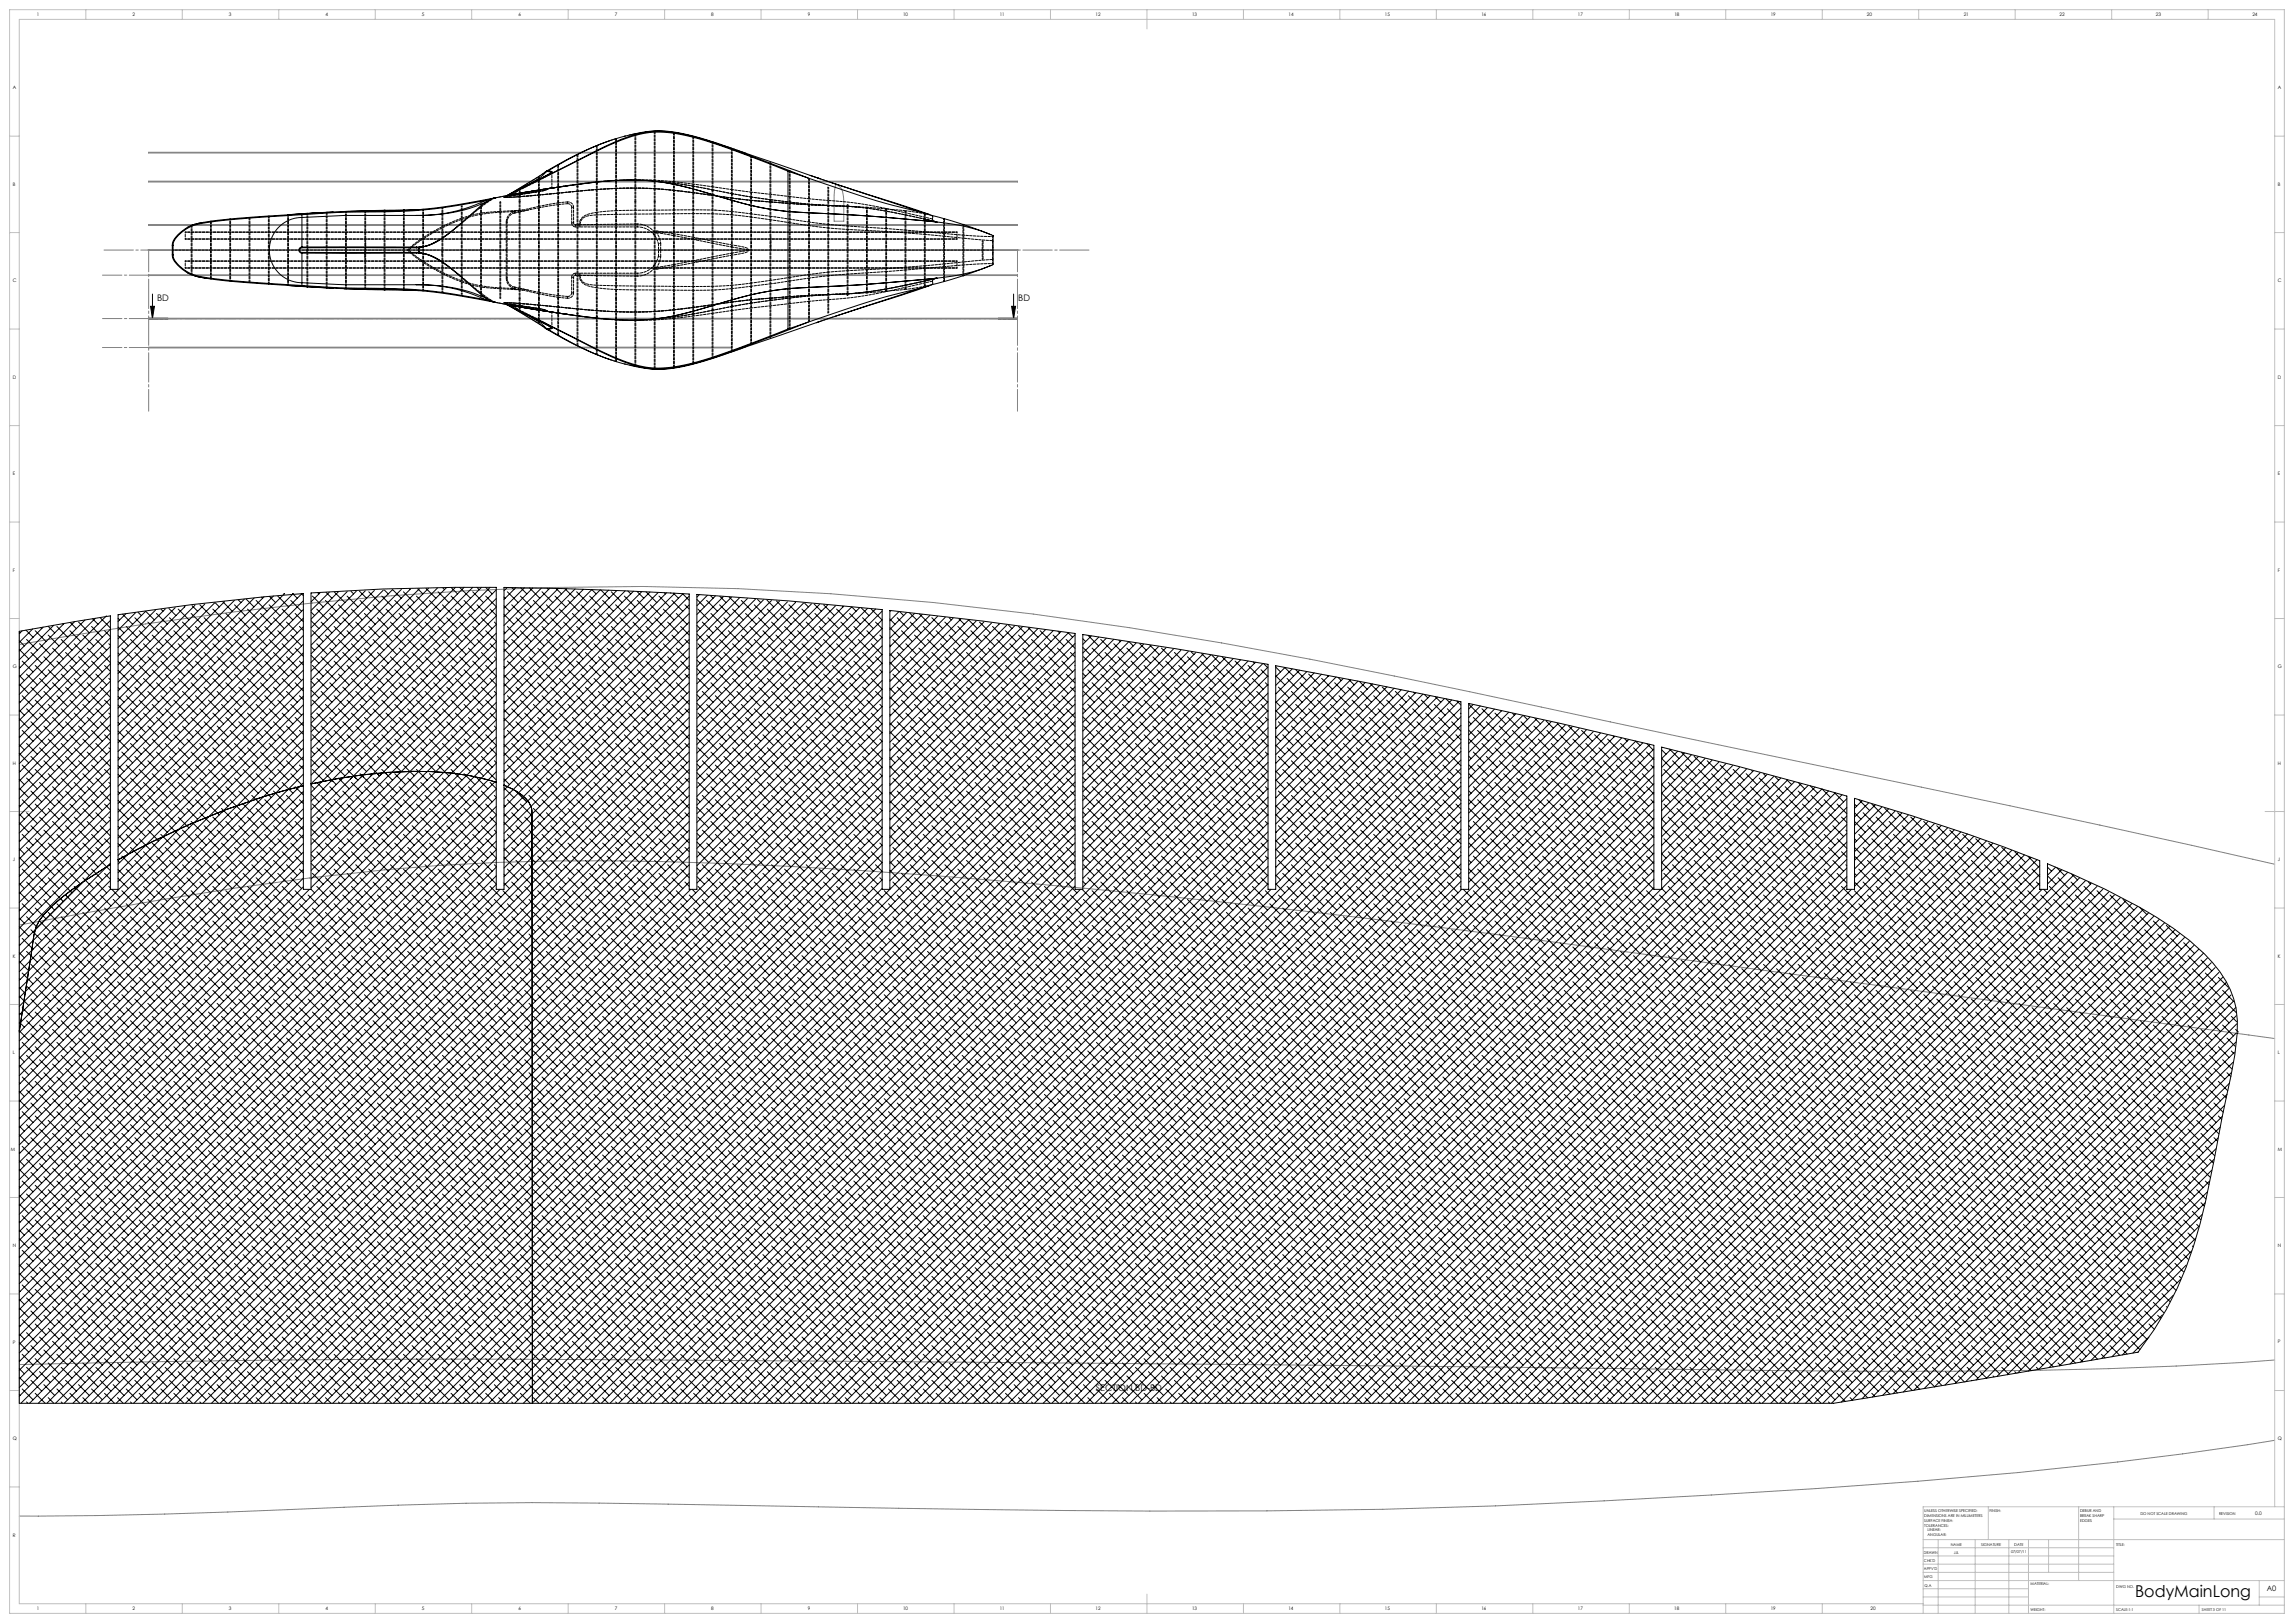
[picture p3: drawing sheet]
<svg xmlns="http://www.w3.org/2000/svg" width="1189mm" height="841mm" viewBox="0 0 1189 841" stroke-linecap="round" stroke-linejoin="round" font-family="sans-serif">
<defs><g id="words">
<text font-size="8.5" x="1107" y="828">BodyMainLong</text>
<g font-size="4.7">
<text x="81" y="156">BD</text>
<text x="528" y="156">BD</text>
<text x="568" y="721">SECTION BD-BD</text>
</g>
<text font-size="3.9" x="1175" y="825">A0</text>
<g font-size="2.5">
<text x="19" y="8">1</text>
<text x="69" y="8">2</text>
<text x="119" y="8">3</text>
<text x="169" y="8">4</text>
<text x="219" y="8">5</text>
<text x="269" y="8">6</text>
<text x="319" y="8">7</text>
<text x="369" y="8">8</text>
<text x="419" y="8">9</text>
<text x="468" y="8">10</text>
<text x="518" y="8">11</text>
<text x="568" y="8">12</text>
<text x="618" y="8">13</text>
<text x="668" y="8">14</text>
<text x="718" y="8">15</text>
<text x="768" y="8">16</text>
<text x="818" y="8">17</text>
<text x="868" y="8">18</text>
<text x="918" y="8">19</text>
<text x="968" y="8">20</text>
<text x="1018" y="8">21</text>
<text x="1067" y="8">22</text>
<text x="1117" y="8">23</text>
<text x="1167" y="8">24</text>
<text x="7" y="46">A</text>
<text x="1181" y="46">A</text>
<text x="7" y="96">B</text>
<text x="1181" y="96">B</text>
<text x="7" y="146">C</text>
<text x="1181" y="146">C</text>
<text x="7" y="196">D</text>
<text x="1181" y="196">D</text>
<text x="7" y="246">E</text>
<text x="1181" y="246">E</text>
<text x="7" y="296">F</text>
<text x="1181" y="296">F</text>
<text x="7" y="346">G</text>
<text x="1181" y="346">G</text>
<text x="7" y="396">H</text>
<text x="1181" y="396">H</text>
<text x="7" y="446">J</text>
<text x="1181" y="446">J</text>
<text x="7" y="496">K</text>
<text x="1181" y="496">K</text>
<text x="7" y="546">L</text>
<text x="1181" y="546">L</text>
<text x="6" y="596">M</text>
<text x="1181" y="596">M</text>
<text x="7" y="646">N</text>
<text x="1181" y="646">N</text>
<text x="7" y="696">P</text>
<text x="1181" y="696">P</text>
<text x="7" y="746">Q</text>
<text x="1181" y="746">Q</text>
<text x="1169" y="785">0.0</text>
<text x="7" y="796">R</text>
<text x="19" y="834">1</text>
<text x="69" y="834">2</text>
<text x="119" y="834">3</text>
<text x="169" y="834">4</text>
<text x="219" y="834">5</text>
<text x="269" y="834">6</text>
<text x="319" y="834">7</text>
<text x="369" y="834">8</text>
<text x="419" y="834">9</text>
<text x="468" y="834">10</text>
<text x="518" y="834">11</text>
<text x="568" y="834">12</text>
<text x="618" y="834">13</text>
<text x="668" y="834">14</text>
<text x="718" y="834">15</text>
<text x="768" y="834">16</text>
<text x="818" y="834">17</text>
<text x="868" y="834">18</text>
<text x="918" y="834">19</text>
<text x="970" y="834">20</text>
</g>
<g font-size="2">
<text x="997" y="784">UNLESS OTHERWISE SPECIFIED:</text>
<text x="1031" y="784">FINISH:</text>
<text x="1078" y="783">DEBUR AND</text>
<text x="1078" y="786">BREAK SHARP</text>
<text x="1109" y="785">DO NOT SCALE DRAWING</text>
<text x="1150" y="785">REVISION</text>
<text x="997" y="786">DIMENSIONS ARE IN MILLIMETERS</text>
<text x="997" y="789">SURFACE FINISH:</text>
<text x="997" y="791">TOLERANCES:</text>
<text x="1078" y="788">EDGES</text>
<text x="999" y="794">LINEAR:</text>
<text x="999" y="796">ANGULAR:</text>
<text x="1011" y="801">NAME</text>
<text x="1027" y="801">SIGNATURE</text>
<text x="1044" y="801">DATE</text>
<text x="1097" y="801">TITLE:</text>
<text x="997" y="805">DRAWN</text>
<text x="997" y="809">CHK'D</text>
<text x="1013" y="805">JJL</text>
<text x="1042" y="805">07/07/11</text>
<text x="997" y="813">APPV'D</text>
<text x="997" y="818">MFG</text>
<text x="1052" y="822">MATERIAL:</text>
<text x="997" y="822">Q.A</text>
<text x="1097" y="823">DWG NO.</text>
<text x="1052" y="835">WEIGHT:</text>
<text x="1097" y="835">SCALE:1:1</text>
<text x="1141" y="835">SHEET 3 OF 11</text>
</g>
</g></defs>
<g fill="none" stroke="#000" stroke-width=".52">
<path d="M316 73l-16 6-17 10M270 98h.1M270 98l-7 3M282 92l-12 6M283 89l-19 11M284 89h2M284 89l-10 7M284 88a129 129 0 0 1 48-19l2-1a86 86 0 0 1 36 6l55 19M284 88v1M284 88h.1M284 88l2 1-4 3M284 88l-1 1"/>
<path d="M286 89l-4 3M290 97l-4 1M294 96h-1M408 89l11 3M408 89l-19-8a154 154 0 0 0-46-13 62 62 0 0 0-31 9l-49 24M408 89v82M419 92l-4-1a511 511 0 0 0-61-22 51 51 0 0 0-37 5l-47 24M419 92a452 452 0 0 0 58 18M420 91l57 19M424 92h.1M431 95l50 16M101 116l-2 1"/>
<path d="M149 111h.1M150 111h-1M156 111l-47 4a23 23 0 0 0-19 10l-1 2M156 111h.1M156 113v15M156 113a17 17 0 0 0-16 17 17 17 0 0 0 16 16M156 111l-40 3a39 39 0 0 0-21 5l-2 3a8 8 0 0 0-3 5M156 111v2M159 111h-9M159 111h.1M166 110l-7 1M173 110l-14 1"/>
<path d="M189 109l-10 1M189 109h.1M189 109h1M190 109h.1M199 109h-9M199 109h.1M209 109h-10M209 109h.1M216 112h-37l-23 1M217 109h-8M238 116l-11 9-5 2-4 1M252 104v1a84 84 0 0 1-36 7"/>
<path d="M252 104a81 81 0 0 1-36 8M252 104l-4 1a297 297 0 0 1-69 5l-23 1M256 103l-4 1M256 103a305 305 0 0 1-77 7l-23 1M256 103l-5 2-16 15a31 31 0 0 1-17 8M256 103h.1M256 103h1M263 101h.1M263 101l-7 2M263 101l47-7a127 127 0 0 1 55 6 187 187 0 0 0 66 11l54 4M477 110l5 1 1 2a1.8 1.8 0 0 0 2 2M483 112l16 4"/>
<path d="M485 115h1M486 115l9 1a82 82 0 0 1 19 6M499 116l15 6M499 116h.1M89 132a16 16 0 0 0 13 11l17 3 37 2M89 132h1M89 127h1M89 127v5M90 132a16 16 0 0 0 13 11l17 2 36 3M90 127v5M156 131h60M156 131v15"/>
<path d="M156 128h60M156 128h.1M156 128a1.2 1.2 0 0 0-1 2 1.2 1.2 0 0 0 1 1M156 131h.1M156 128a1.6 1.6 0 0 0-1 2 1.6 1.6 0 0 0 1 1M216 131h1M216 128h1M216 131h.1M216 128h.1M217 131h1M217 128h1M217 128v3"/>
<path d="M217 128h.1M217 131h.1M217 131a22 22 0 0 1 11 4M218 128h-1M218 131h.1M218 128l-1 1 1 2M218 128h.1M218 131l3 1 5 2 12 9M218 131a32 32 0 0 1 19 10l13 12 6 4M228 124a22 22 0 0 1-11 4M514 138l-15 5M514 122l1 15a78 78 0 0 1-29 7"/>
<path d="M514 122h.1M78 159h2l-1 6zM79 152v13M101 143h1M102 143l1 1M106 144h1M150 148l9 1M156 148l23 2a307 307 0 0 1 77 7M156 146l23 2h37M156 148h.1M156 148l35 1a267 267 0 0 1 61 6M156 146v2"/>
<path d="M159 149h.1M159 149h14M178 150h.1M178 150h11M189 150h1M189 150h.1M190 150l27 1M190 150h.1M216 148a85 85 0 0 1 36 7M216 148a81 81 0 0 1 36 7M252 155l4 1M256 157h.1"/>
<path d="M256 157l7 1M256 157h1M263 158h.1M263 158l7 4M263 158l43 21a88 88 0 0 0 33 12 102 102 0 0 0 40-9l29-11M264 159l19 12M477 149l-7 2a412 412 0 0 0-51 16M477 149l-54 18M481 148l-48 16M485 144l-54 4a194 194 0 0 0-68 12 142 142 0 0 1-64 4l-36-6M485 144a1.8 1.8 0 0 0-2 3l-1 1-5 1M486 144h-1"/>
<path d="M499 143l-16 5M499 143h.1M524 159h2l-1 6zM525 152v13M77 165h10M270 162h.1M270 162l24 11a190 190 0 0 0 39 17 68 68 0 0 0 36-4l50-19M270 162l11 5M274 164l10 6M281 167l5 3M281 167l5 3-2 1M283 171l17 9 16 6"/>
<path d="M283 171h1M284 170v1M284 171h.1M286 162h4M286 170h-2M293 163h1M419 167l-11 4M425 167l-63 21a57 57 0 0 1-33 2l-3-1a139 139 0 0 1-42-18M517 165h10zM517 165h10M55 319l-45 45M64 318l5 5"/>
<path d="M65 318l-4 4M70 317l-9 10M72 317l1 2M75 317l-14 14M76 317l4 4M81 316l-20 20M81 318l6 5M84 316v1M86 316l-25 24M88 315l3 4M91 315l-30 30M92 316l6 5"/>
<path d="M96 314h.1M96 314l-35 35M99 318l6 5M100 314l2 3M101 314l-40 39M104 313l5 6M106 313l-45 45M110 316l6 5M111 312l-50 50M112 312l2 2M116 312l4 5M116 312l-55 55"/>
<path d="M117 318l6 5M121 311l-60 60M122 313l5 6M124 311l1 1M127 311l-66 65M128 310l4 4M128 316l6 5M132 310l-71 70M133 311l5 6M135 318l6 5M136 309v1M137 309l-76 76"/>
<path d="M139 313l6 6M140 309l3 3M142 309l-81 80M144 309l6 5M146 316l6 5M147 308h.1M148 308l-87 86M151 311l5 6M152 308l2 2M152 308l-91 90M153 318l4 4M156 308l1 1"/>
<path d="M157 308l-96 95M157 316l-96 96M157 311l-96 96M161 317l2 2M162 309l6 5M164 316l6 5M165 307v1M166 307l-5 5M169 311l5 6M169 307l3 3M171 307l-10 9M171 318l6 5"/>
<path d="M173 307l6 5M175 307l-14 14M175 313l6 6M180 309l6 5M180 307l-19 18M182 306l1 2M182 316l6 5M185 306l-24 24M186 306l4 4M187 311l5 6M189 318l5 5M189 306l-28 28"/>
<path d="M191 307l6 5M193 313l6 6M194 306l-33 33M198 309l5 5M199 306l-38 37M199 306l2 2M200 316l6 5M203 306l-42 42M204 306l4 4M205 311l5 6M207 318l5 5M208 305l-47 47"/>
<path d="M209 307l6 5M211 313l6 6M212 305v1M213 305l-52 52M216 309l5 5M217 305l2 3M217 305l-56 56M218 316l6 5M221 305l5 5M222 305l-61 61M223 311l5 6M225 318l5 5"/>
<path d="M227 305l-66 65M227 307l6 5M229 313l6 6M229 305l1 1M231 304l-70 71M234 309l5 5M234 304l3 4M236 316l6 5M236 304l-75 75M238 304l6 6M241 311l5 6M241 304l-80 80"/>
<path d="M243 318l5 5M245 307l6 5M245 304l-84 84M247 304l1 2M247 313l6 6M250 304l-89 89M252 304l3 4M252 309l5 5M254 316l3 3M254 304l-93 93M257 310l-96 96a221 221 0 0 1 82-4l14 3M257 306l-96 96"/>
<path d="M257 315l-96 96M257 319l-86 86M261 318l5 5M261 314l3 3M261 309l1 1M263 304l-2 2M263 307l6 5M265 313l6 6M265 304l1 2M267 304l-6 7M270 309l5 5M270 305l3 3"/>
<path d="M272 305l-11 10M272 316l6 5M274 305l6 5M276 305l-15 15M276 311l6 6M279 318l5 5M281 305l-20 19M281 307l6 5M283 313l6 6M284 305v1M285 305l-24 24M288 309l5 5"/>
<path d="M288 305l3 3M289 305l-28 28M290 316l6 5M293 305l5 5M294 305l-33 33M294 311l6 6M297 318l5 5M298 305l-37 37M299 307l5 5M301 313l6 6M302 305v1M302 305l-41 42"/>
<path d="M306 309l5 5M308 316l5 5M309 308l-2-2-46 45M311 306l-50 50M311 306l5 4M312 311l6 6M315 318l5 5M315 306l-54 54M317 307l5 5M319 313l6 6M320 306l-59 59M324 309l5 5"/>
<path d="M324 306l-63 63M325 306l2 2M326 316l5 5M328 306l-67 67M330 306l4 4M330 311l6 6M333 318l5 5M333 307l-72 71M335 307l5 5M337 307l-76 75M337 313l6 6M341 307l-80 80"/>
<path d="M342 309l5 5M344 316l5 5M344 307l1 1M345 307l-84 84M348 311l6 6M349 307l3 3M350 307l-89 89M351 318l5 5M354 308l3 3M354 308l-93 92M355 313l2 3M357 309l-96 96"/>
<path d="M357 313l-96 96M357 318l-96 96M361 311l4 3M362 316l5 5M362 308l-1 1M366 311l6 6M367 308l-6 6M368 309l2 1M368 318l6 5M371 309l-10 9M373 313l6 6M373 309l3 3"/>
<path d="M375 309l-14 14M378 309l5 5M379 310l-18 17M380 316l5 5M383 310l-22 22M384 311l6 6M386 318l6 5M387 310l-26 26M391 313l6 6M392 310l-31 31M393 311l1 1M396 311l-35 34"/>
<path d="M398 311l3 3M398 316l5 5M400 311l-39 39M402 311l6 6M404 312l-43 42M404 318l6 5M408 312l-47 47M409 313l6 6M412 312h.1M412 312l-51 51M416 316l5 5M416 313l-55 55"/>
<path d="M417 313l2 1M421 313l-60 59M422 313l4 4M422 318l6 5M425 313l-64 64M427 313l5 6M429 314l-68 67M433 314l-72 72M434 316l5 5M437 314h.1M437 314l-76 76M440 318l6 5"/>
<path d="M441 315l-80 80M442 315l2 2M446 315l-85 84M446 315l4 4M450 315l-89 89M452 316l5 5-96 96M454 316l-93 92M457 317l-96 96M461 317h1M466 317l-5 5M466 317l2 2M470 317l-9 9"/>
<path d="M471 318l4 3M474 318l-13 13M477 318l5 5M478 318l-17 17M482 319l-21 21M486 319l-25 25M490 320l-29 29M10 337l5 4M10 332l3 3M10 328h.1M11 327l-1 1M13 327l4 3"/>
<path d="M14 331l5 6M16 338l6 6M17 326l-7 7M18 327l6 5M20 334l6 5M21 325l1 1M22 325l-12 12M25 325l3 3M25 329l6 6M27 336l6 5M28 324l-18 18M29 325l6 5"/>
<path d="M32 331l5 6M33 323h.1M33 323l-23 23M34 338l6 6M36 327l6 5M36 323l4 3M38 334l6 5M39 322l-29 29M41 322l5 6M43 329l6 6M44 321l-34 34M45 336l6 5"/>
<path d="M47 325l6 5M48 321l3 2M49 320l-39 40M50 331l5 6M52 338l5 5M52 320l5 5M54 327l3 3M56 334h1M57 322l-47 47M57 326l-47 47M57 331l-47 47M57 335l-47 47"/>
<path d="M57 340l-47 47M61 338l1 1M61 329l6 6M61 325l3 3M61 320l1 1M63 336l6 5M65 325l6 5M68 331l5 6M70 338l5 6M70 320l5 6M72 327l6 5M74 334l6 5"/>
<path d="M77 322l5 6M79 329l5 6M81 336l6 5M83 325l6 5M86 331l5 6M88 338l5 6M88 320l5 6M90 327l6 5M92 334l6 5M95 322l5 6M97 329l5 6M99 336l6 5"/>
<path d="M101 325l6 5M104 331l5 6M106 338l5 6M106 320l5 6M108 327l6 5M110 334l6 5M113 322l5 6M115 329l5 6M117 336l6 5M119 325l6 5M122 331l5 6M124 338l5 6"/>
<path d="M124 320l5 6M126 327l6 5M128 334l6 5M130 322l6 6M133 329l5 6M135 336l6 5M137 325l6 5M139 331l6 6M142 338l5 6M142 320l5 6M144 327l6 5M146 334l6 5"/>
<path d="M148 322l6 6M151 329l5 6M153 336l4 4M155 325l2 2M157 320l-96 96M157 325l-96 96M157 329l-96 96M157 334l-96 96M157 338l-96 96M161 322l4 4M161 340l4 4M161 335l2 2"/>
<path d="M162 327l6 5M164 334l6 5M166 322l6 6M169 329l5 6M171 336l6 5M173 325l6 5M175 331l6 6M178 338l5 6M178 320l5 6M180 327l6 5M182 334l6 5M184 322l6 6"/>
<path d="M187 329l5 6M189 336l5 5M191 325l6 5M193 331l6 6M196 338l5 6M196 320l5 6M198 327l5 5M200 334l6 5M202 322l6 6M205 329l5 6M207 336l5 5M209 325l6 5"/>
<path d="M211 331l6 6M214 338l5 6M214 320l5 6M216 327l5 5M218 334l6 5M220 322l6 6M223 329l5 6M225 336l5 5M227 325l6 5M229 331l6 6M232 338l5 6M232 320l5 6"/>
<path d="M234 327l5 5M236 334l6 5M238 322l6 6M241 329l5 6M243 336l5 5M245 325l6 5M247 331l6 6M249 338l6 6M249 320l6 6M252 327l5 5M254 334l3 3M256 322l1 1"/>
<path d="M257 324l-96 96M257 328l-96 96M257 333l-96 96M257 337l-96 96M261 336l5 5M261 327l1 1M261 332l3 3M263 325l6 5M265 331l6 6M267 320l6 6M267 338l6 6M270 327l5 5"/>
<path d="M272 334l6 5M274 322l6 6M276 329l6 6M279 336l5 5M281 325l6 5M283 331l6 6M285 338l6 6M285 320l6 6M288 327l5 5M290 334l6 5M292 322l6 6M294 329l6 6"/>
<path d="M297 336l5 5M299 325l5 5M301 331l6 6M303 338l6 6M303 320l6 6M306 327l5 5M308 334l5 5M310 322l6 6M312 329l6 6M315 336l5 5M317 325l5 5M319 331l6 6"/>
<path d="M321 338l6 6M321 320l6 6M324 327l5 5M326 334l5 5M328 322l6 6M330 329l6 6M333 336l5 5M335 325l5 5M337 331l6 6M339 338l6 6M339 320l6 6M342 327l5 5"/>
<path d="M344 334l5 5M346 322l6 6M348 329l6 6M351 336l5 5M353 325l4 4M355 331l2 3M357 322l-96 96M357 327l-96 96M357 331l-96 96M357 336l-96 96M361 329l4 3M361 324l2 2"/>
<path d="M362 334l5 5M364 322l6 6M366 329l6 6M368 336l6 5M371 325l5 5M373 331l6 6M375 338l6 6M375 320l6 6M377 327l6 5M380 334l5 5M382 322l6 6M384 329l6 6"/>
<path d="M386 336l6 5M389 325l5 5M391 331l6 6M393 338l6 6M393 320l6 6M395 327l6 5M398 334l5 5M400 322l6 6M402 329l6 6M404 336l6 5M407 325l5 5M409 331l6 6"/>
<path d="M411 338l6 6M411 320l6 6M413 327l6 5M416 334l5 5M418 322l5 6M420 329l6 6M422 336l6 5M425 325l5 5M427 331l5 6M429 338l6 6M429 320l6 6M431 327l6 5"/>
<path d="M434 334l5 5M436 322l5 6M438 329l6 6M440 336l6 5M443 325l5 5M445 331l5 6M447 338l6 6M447 320l6 6M449 327l6 5M452 334l5 5-96 96M454 322l3 4M456 329l1 1-96 96"/>
<path d="M457 326l-96 96M457 335l-96 96M461 339l3 2M461 334l1 1M461 325l5 5M461 321l3 2M463 331l5 6M465 338l6 6M465 320l6 6M467 327l6 5M470 334l5 5M472 322l5 6"/>
<path d="M474 329l6 6M476 336l6 5M479 325l5 5M481 331l5 6M483 338l6 6M483 320l6 6M485 327l6 5M487 334l6 5M490 322l5 6M492 329l6 6M492 320l1 1M494 320l-33 33"/>
<path d="M494 336l6 5M496 325l6 5M497 321l3 2M498 321l-37 37M499 331l5 6M501 338l6 6M502 321l-41 41M502 321l5 5M503 327l6 5M505 334l6 5M506 322l-45 45M508 322l5 6"/>
<path d="M510 329l6 6M510 322l-49 49M512 336l6 5M514 323l-53 53M514 325l6 5M517 331l5 6M518 323h.1M518 323l-57 57M519 338l6 6M521 327l6 5M522 324l-61 61M523 324l2 2"/>
<path d="M523 334l6 5M526 324l-65 65M528 325l3 3M528 329l6 6M530 325l-69 69M530 336l6 5M533 325l5 5M534 325l-73 73M535 331l5 6M537 338l5 6M538 326l-77 76M539 327l6 5"/>
<path d="M541 334l6 5M542 326l-81 81M546 327l-85 84M546 329l5 6M548 336l6 5M548 327l1 1M550 327l-89 89M553 331l4 5M554 328l2 2M554 328l-93 92M555 338l2 2M557 329l-96 96"/>
<path d="M557 333l-96 96M557 338l-96 96M561 335l4 4M561 331l2 1M564 329l5 6M566 330l-5 4M566 336l6 5M569 330l-8 8M571 331l5 6M573 338l5 6M573 331l-12 12M577 331l-16 16"/>
<path d="M577 334l6 5M580 332h1M581 332l-20 20M584 336l6 5M585 333l-24 23M585 333l2 2M589 333l-28 28M591 334l3 3M591 338l5 6M593 334l-32 31M596 334l5 5M597 334l-36 36"/>
<path d="M600 335l-39 39M602 336l6 5M604 336l-43 43M608 336l-47 47M609 338l5 6M612 337l-51 51M616 338l-55 54M617 338l2 1M620 338l-59 59M623 339l3 2M624 339l-63 62M628 339l-67 67"/>
<path d="M628 340l4 4M10 354l5 5M10 350l3 3M10 346h.1M12 343l5 5M14 349l5 6M16 356l6 6M18 345l6 5M20 352l6 5M23 358l5 6M23 340l5 6M25 347l6 6"/>
<path d="M27 354l6 5M29 343l6 5M32 349l5 6M34 356l6 6M36 345l6 5M38 352l6 5M41 358l5 6M41 340l5 6M43 347l6 6M45 354l6 5M47 343l6 5M50 349l5 6"/>
<path d="M52 356l5 5M54 345l3 3M56 352h1M57 344l-47 47M57 348l-47 48M57 353l-47 47M57 357l-47 48M61 347l6 6M61 356l1 1M61 343l3 3M63 354l6 5M65 343l6 5"/>
<path d="M68 349l5 6M70 356l5 6M72 345l6 5M74 352l6 5M77 358l5 6M77 340l5 6M79 347l5 6M81 354l6 5M83 343l6 5M86 349l5 6M88 356l5 6M90 345l6 5"/>
<path d="M92 352l6 5M95 358l5 6M95 340l5 6M97 347l5 6M99 354l6 5M101 343l6 5M104 349l5 6M106 356l5 6M108 345l6 5M110 352l6 5M113 340l5 6M113 358l5 6"/>
<path d="M115 347l5 6M117 354l6 5M119 343l6 5M122 349l5 6M124 356l5 6M126 345l6 5M128 352l6 5M130 358l6 6M130 340l6 6M133 347l5 6M135 354l6 5M137 343l6 5"/>
<path d="M139 349l6 6M142 356l5 6M144 345l6 5M146 352l6 5M148 340l6 6M148 358l6 6M151 347l5 6M153 354l4 4M155 343l2 2M157 347l-96 96M157 352l-91 91M157 356l-96 96"/>
<path d="M157 343l-96 96M161 358l4 4M161 353l2 2M162 345l6 5M164 352l6 5M166 358l6 6M166 340l6 6M169 347l5 6M171 354l6 5M173 343l6 5M175 349l6 6M178 356l5 6"/>
<path d="M180 345l6 5M182 352l6 5M184 340l6 6M184 358l6 6M187 347l5 6M189 354l5 5M191 343l6 5M193 349l6 6M196 356l5 6M198 345l5 5M200 352l6 5M202 358l6 6"/>
<path d="M202 340l6 6M205 347l5 6M207 354l5 5M209 343l6 5M211 349l6 6M214 356l5 6M216 345l5 5M218 352l6 5M220 358l6 6M220 340l6 6M223 347l5 6M225 354l5 5"/>
<path d="M227 343l6 5M229 349l6 6M232 356l5 6M234 345l5 5M236 352l6 5M238 358l6 6M238 340l6 6M241 347l5 6M243 354l5 5M245 343l6 5M247 349l6 6M249 356l6 6"/>
<path d="M252 345l5 5M254 352l3 3M256 358l1 1M256 340l1 1M257 342l-96 96M257 346l-96 96M257 351l-96 96M257 355l-96 96M257 360l-96 96M261 354l5 5M261 350l3 3M261 345l1 1"/>
<path d="M263 343l6 5M265 349l6 6M267 356l6 6M270 345l5 5M272 352l6 5M274 358l6 6M274 340l6 6M276 347l6 6M279 354l5 5M281 343l6 5M283 349l6 6M285 356l6 6"/>
<path d="M288 345l5 5M290 352l6 5M292 358l6 6M292 340l6 6M294 347l6 6M297 354l5 5M299 343l5 5M301 349l6 6M303 356l6 6M306 345l5 5M308 352l5 5M310 358l6 6"/>
<path d="M310 340l6 6M312 347l6 6M315 354l5 5M317 343l5 5M319 349l6 6M321 356l6 6M324 345l5 5M326 352l5 5M328 358l6 6M328 340l6 6M330 347l6 6M333 354l5 5"/>
<path d="M335 343l5 5M337 349l6 6M339 356l6 6M342 345l5 5M344 352l5 5M346 358l6 6M346 340l6 6M348 347l6 6M351 354l5 5M353 343l4 4M355 349l2 2M357 340l-96 96"/>
<path d="M357 345l-96 96M357 349l-96 96M357 354l-96 96M357 358l-96 96M361 360l2 2M361 347l4 3M361 342l2 2M362 352l5 5M364 358l6 6M364 340l6 6M366 347l6 6M368 354l6 5"/>
<path d="M371 343l5 5M373 349l6 6M375 356l6 6M377 345l6 5M380 352l5 5M382 358l6 6M382 340l6 6M384 347l6 6M386 354l6 5M389 343l5 5M391 349l6 6M393 356l6 6"/>
<path d="M395 345l6 5M398 352l5 5M400 358l6 6M400 340l6 6M402 347l6 6M404 354l6 5M407 343l5 5M409 349l6 6M411 356l6 6M413 345l6 5M416 352l5 5M418 358l5 6"/>
<path d="M418 340l5 6M420 347l6 6M422 354l6 5M425 343l5 5M427 349l5 6M429 356l6 6M431 345l6 5M434 352l5 5M436 358l5 6M436 340l5 6M438 347l6 6M440 354l6 5"/>
<path d="M443 343l5 5M445 349l5 6M447 356l6 6M449 345l6 5M452 352l5 5M454 358l3 4-96 96M454 340l3 4M456 347l1 1M457 344l-96 96M457 348l-96 96M457 353l-96 96M457 357l-96 96"/>
<path d="M461 357l3 2M461 352l1 1M461 343l5 5M463 349l5 6M465 356l6 6M467 345l6 5M470 352l5 5M472 358l5 6M472 340l5 6M474 347l6 6M476 354l6 5M479 343l5 5"/>
<path d="M481 349l5 6M483 356l6 6M485 345l6 5M487 352l6 5M490 358l5 6M490 340l5 6M492 347l6 6M494 354l6 5M496 343l6 5M499 349l5 6M501 356l6 6M503 345l6 5"/>
<path d="M505 352l6 5M508 358l5 6M508 340l5 6M510 347l6 6M512 354l6 5M514 343l6 5M517 349l5 6M519 356l6 6M521 345l6 5M523 352l6 5M526 358l5 6M526 340l5 6"/>
<path d="M528 347l6 6M530 354l6 5M532 343l6 5M535 349l5 6M537 356l5 6M539 345l6 5M541 352l6 5M544 358l5 6M544 340l5 6M546 347l5 6M548 354l6 5M550 343l6 5"/>
<path d="M553 349l4 5M555 356l2 2M557 345h.1M557 351l-96 96M557 356l-96 96M557 342l-96 96M557 347l-96 96M561 353l4 4M561 349l2 1M562 358l5 6M562 340l5 6M564 347l5 6"/>
<path d="M566 354l6 5M568 343l6 5M571 349l5 6M573 356l5 6M575 345l6 5M577 352l6 5M580 358l5 6M580 340l5 6M582 347l5 6M584 354l6 5M586 343l6 5M589 349l5 6"/>
<path d="M591 356l5 6M593 345l6 5M595 352l6 5M597 358l6 6M597 340l6 6M600 347l5 6M602 354l6 5M604 343l6 5M606 349l6 6M609 356l5 6M611 345l6 5M613 352l6 5"/>
<path d="M615 358l6 6M615 340l6 6M618 347l5 6M620 354l6 5M622 343l6 5M624 349l6 6M627 356l5 6M629 345l6 5M631 352l6 5M631 340l-70 70M633 358l6 6M634 340l5 6"/>
<path d="M635 341l-74 74M636 347l5 6M638 354l6 5M639 341l-78 78M640 343l6 5M642 349l6 6M643 342l-82 82M645 356l5 6M647 343l-86 85M647 345l5 5M649 352l6 5M650 343v1"/>
<path d="M651 343l-90 90M651 358l6 6M654 347l3 4M655 344l-94 93M655 344l2 2M656 354l1 1M657 346l-96 96M657 350l-96 96M657 355l-96 96M657 359l-96 96M661 359h.1M661 350l5 5"/>
<path d="M661 346l3 2M663 356l5 6M666 346l4 4M666 346l-5 5M667 352l6 5M669 358l6 6M670 347l-9 8M672 347l5 6M674 347l-13 13M674 354l5 5M677 348l-16 16M678 349l6 6"/>
<path d="M681 356l5 6M681 349l-20 20M685 349l-24 24M685 352l6 5M687 358l6 6M688 350h.1M689 350l-28 28M692 354l5 5M693 351l-32 31M693 351l2 2M696 352l-35 35M698 356l6 6"/>
<path d="M699 352l3 3M700 352l-39 39M704 353l-43 43M705 353l4 4M705 358l6 6M708 354l-47 46M710 354l5 5M711 354l-50 51M715 355l-54 54M716 356l6 6M719 356l-58 58M723 357l-62 61"/>
<path d="M723 358l6 6M726 357l-65 66M730 358l-69 69M733 359h.1M734 359l-73 72M738 360l-77 76M738 360l2 2M10 368l3 3M10 372l5 5M10 363v1M12 378l5 6M12 361l5 5"/>
<path d="M14 367l5 6M16 374l6 6M18 363l6 5M20 370l6 5M23 376l5 6M25 365l6 6M27 372l6 5M29 378l6 6M29 361l6 5M32 367l5 6M34 374l6 6M36 363l6 5"/>
<path d="M38 370l6 5M41 376l5 6M43 365l6 6M45 372l6 5M47 378l6 6M47 361l6 5M50 367l5 6M52 374l5 5M54 363l3 3M56 370h1M57 362l-47 47M57 366l-47 48"/>
<path d="M57 371l-47 47M57 375l-47 48M57 380l-47 47M61 379l3 3M61 374l1 1M61 365l6 6M61 361l3 3M63 372l6 5M65 361l6 5M65 378l6 6M68 367l5 6M70 374l5 6"/>
<path d="M72 363l6 5M74 370l6 5M77 376l5 6M79 365l5 6M81 372l6 5M83 378l6 6M83 361l6 5M86 367l5 6M88 374l5 6M90 363l6 5M92 370l6 5M95 376l5 6"/>
<path d="M97 365l5 6M99 372l6 5M101 361l6 5M101 378l6 6M104 367l5 6M106 374l5 6M108 363l6 5M110 370l6 5M113 376l5 6M115 365l5 6M117 372l6 5M119 378l6 6"/>
<path d="M119 361l6 5M122 367l5 6M124 374l5 6M126 363l6 5M128 370l6 5M130 376l6 6M133 365l5 6M135 372l6 5M137 378l6 6M137 361l6 5M139 367l6 6M142 374l5 6"/>
<path d="M144 363l6 5M146 370l6 5M148 376l6 6M151 365l5 6M153 372l4 4M155 378l2 2M155 361l2 2M157 361l-96 96M157 365l-147 147M157 370l-147 147M157 374l-147 147M157 379l-42 42"/>
<path d="M161 376l4 4M161 371l2 2M162 363l6 5M164 370l6 5M166 376l6 6M169 365l5 6M171 372l6 5M173 378l6 6M173 361l6 5M175 367l6 6M178 374l5 6M180 363l6 5"/>
<path d="M182 370l6 5M184 376l6 6M187 365l5 6M189 372l5 5M191 378l6 6M191 361l6 5M193 367l6 6M196 374l5 6M198 363l5 5M200 370l6 5M202 376l6 6M205 365l5 6"/>
<path d="M207 372l5 5M209 378l6 6M209 361l6 5M211 367l6 6M214 374l5 6M216 363l5 5M218 370l6 5M220 376l6 6M223 365l5 6M225 372l5 5M227 378l6 6M227 361l6 5"/>
<path d="M229 367l6 6M232 374l5 6M234 363l5 5M236 370l6 5M238 376l6 6M241 365l5 6M243 372l5 5M245 378l6 6M245 361l6 5M247 367l6 6M249 374l6 6M252 363l5 5"/>
<path d="M254 370l3 3M256 376l1 1M257 364l-96 96M257 369l-247 247M257 373l-247 247M257 377l-247 248M261 372l5 5M261 368l3 3M261 363l1 1M263 361l6 5M263 378l6 6M265 367l6 6"/>
<path d="M267 374l6 6M270 363l5 5M272 370l6 5M274 376l6 6M276 365l6 6M279 372l5 5M281 378l6 6M281 361l6 5M283 367l6 6M285 374l6 6M288 363l5 5M290 370l6 5"/>
<path d="M292 376l6 6M294 365l6 6M297 372l5 5M299 361l5 5M299 378l5 6M301 367l6 6M303 374l6 6M306 363l5 5M308 370l5 5M310 376l6 6M312 365l6 6M315 372l5 5"/>
<path d="M317 378l5 6M317 361l5 5M319 367l6 6M321 374l6 6M324 363l5 5M326 370l5 5M328 376l6 6M330 365l6 6M333 372l5 5M335 378l5 6M335 361l5 5M337 367l6 6"/>
<path d="M339 374l6 6M342 363l5 5M344 370l5 5M346 376l6 6M348 365l6 6M351 372l5 5M353 378l4 5M353 361l4 4M355 367l2 2M357 363l-96 96M357 367l-347 348M357 372l-347 347"/>
<path d="M357 376l-347 347M361 378l2 2M361 364l4 4M362 370l5 5M364 376l6 6M366 365l6 6M368 372l6 5M371 378l5 6M371 361l5 5M373 367l6 6M375 374l6 6M377 363l6 5"/>
<path d="M380 370l5 5M382 376l6 6M384 365l6 6M386 372l6 5M389 378l5 6M389 361l5 5M391 367l6 6M393 374l6 6M395 363l6 5M398 370l5 5M400 376l6 6M402 365l6 6"/>
<path d="M404 372l6 5M407 378l5 6M407 361l5 5M409 367l6 6M411 374l6 6M413 363l6 5M416 370l5 5M418 376l5 6M420 365l6 6M422 372l6 5M425 378l5 6M425 361l5 5"/>
<path d="M427 367l5 6M429 374l6 6M431 363l6 5M434 370l5 5M436 376l5 6M438 365l6 6M440 372l6 5M443 378l5 6M443 361l5 5M445 367l5 6M447 374l6 6M449 363l6 5"/>
<path d="M452 370l5 5M454 376l3 4-347 347M456 365l1 1M457 366l-361 361M457 371l-356 356M457 375l-352 352M461 379l5 5M461 375l3 2M461 370l1 1M461 361l5 5M463 367l5 6M465 374l6 6"/>
<path d="M467 363l6 5M470 370l5 5M472 376l5 6M474 365l6 6M476 372l6 5M479 378l5 6M479 361l5 5M481 367l5 6M483 374l6 6M485 363l6 5M487 370l6 5M490 376l5 6"/>
<path d="M492 365l6 6M494 372l6 5M496 378l6 6M496 361l6 5M499 367l5 6M501 374l6 6M503 363l6 5M505 370l6 5M508 376l5 6M510 365l6 6M512 372l6 5M514 378l6 6"/>
<path d="M514 361l6 5M517 367l5 6M519 374l6 6M521 363l6 5M523 370l6 5M526 376l5 6M528 365l6 6M530 372l6 5M532 378l6 6M532 361l6 5M535 367l5 6M537 374l5 6"/>
<path d="M539 363l6 5M541 370l6 5M544 376l5 6M546 365l5 6M548 372l6 5M550 378l6 6M550 361l6 5M553 367l4 5M555 374l2 2M557 363h.1M557 360l-96 96M557 365l-362 362"/>
<path d="M557 369l-358 358M557 374l-353 353M557 378l-349 349M561 371l4 4M561 367l2 1M562 376l5 6M564 365l5 6M566 372l6 5M568 378l6 6M568 361l6 5M571 367l5 6M573 374l5 6"/>
<path d="M575 363l6 5M577 370l6 5M580 376l5 6M582 365l5 6M584 372l6 5M586 378l6 6M586 361l6 5M589 367l5 6M591 374l5 6M593 363l6 5M595 370l6 5M597 376l6 6"/>
<path d="M600 365l5 6M602 372l6 5M604 378l6 6M604 361l6 5M606 367l6 6M609 374l5 6M611 363l6 5M613 370l6 5M615 376l6 6M618 365l5 6M620 372l6 5M622 378l6 6"/>
<path d="M622 361l6 5M624 367l6 6M627 374l5 6M629 363l6 5M631 370l6 5M633 376l6 6M636 365l5 6M638 372l6 5M640 378l6 6M640 361l6 5M642 367l6 6M645 374l5 6"/>
<path d="M647 363l5 5M649 370l6 5M651 376l6 6M654 365l3 4M656 372l1 1M657 364l-96 96M657 368l-359 359M657 373l-354 354M657 377l-350 350M661 377h.1M661 368l5 5M661 364l3 2"/>
<path d="M663 374l5 6M665 363l5 5M667 370l6 5M669 376l6 6M672 365l5 6M674 372l5 5M676 378l6 6M676 361l6 5M678 367l6 6M681 374l5 6M683 363l5 5M685 370l6 5"/>
<path d="M687 376l6 6M690 365l5 6M692 372l5 5M694 378l6 6M694 361l6 5M696 367l6 6M698 374l6 6M701 363l5 5M703 370l6 5M705 376l6 6M707 365l6 6M710 372l5 5"/>
<path d="M712 378l6 6M712 361l6 5M714 367l6 6M716 374l6 6M719 363l5 5M721 370l6 5M723 376l6 6M725 365l6 6M728 372l5 5M730 378l6 6M730 361l6 5M732 367l6 6"/>
<path d="M734 374l6 6M737 363l5 5M739 370l6 5M741 376l6 6M741 360l-80 80M743 365l6 6M744 361l3 3M745 361l-84 84M746 372l5 5M748 378l5 6M749 362l-88 87M749 362l4 4"/>
<path d="M750 367l6 6M752 374l5 5M752 363l-91 91M755 363l2 2M756 363l-95 95M757 370h.1M757 367l-360 360M757 371l-356 356M757 376l-351 351M761 378l4 4M761 374l1 1M761 365l6 6"/>
<path d="M764 365l-3 2M764 372l5 5M766 378l5 6M767 366l-6 6M768 367l6 6M770 374l6 6M771 367l-10 9M775 368l-14 13M775 370l5 5M777 376l6 6M778 368h.1M778 368l-17 17"/>
<path d="M782 372l5 5M782 369l-21 21M784 378l5 6M784 370l1 1M786 370l-25 24M788 374l6 6M789 371l-28 28M790 371l2 2M793 372l-32 31M795 376l6 6M796 372l2 3M797 372l-36 36"/>
<path d="M800 373l-39 39M801 374l4 3M802 378l5 6M804 374l-43 43M807 375l5 5M808 375l-47 46M811 376l-50 50M813 376l6 6M815 377l-54 53M819 377l-58 58M820 378l5 6M822 378l-61 61"/>
<path d="M826 379l-65 65M830 380l-69 68M10 399v1M10 390l5 5M10 386l3 3M10 381v1M12 396l5 6M14 385l5 6M16 392l6 6M18 381l6 5M18 399l6 5M20 387l6 6"/>
<path d="M23 394l5 6M25 383l6 6M27 390l6 5M29 396l6 6M32 385l5 6M34 392l6 6M36 399l6 5M36 381l6 5M38 387l6 6M41 394l5 6M43 383l6 6M45 390l6 5"/>
<path d="M47 396l6 6M50 385l5 6M52 392l5 5M54 381l3 3M54 399l3 3M56 387l1 1M57 384l-47 48M57 389l-47 47M57 393l-47 48M57 398l-47 47M61 397l3 3M61 392l1 1"/>
<path d="M61 383l6 6M63 390l6 5M65 396l6 6M68 385l5 6M70 392l5 6M72 399l6 5M72 381l6 5M74 387l6 6M77 394l5 6M79 383l5 6M81 390l6 5M83 396l6 6"/>
<path d="M86 385l5 6M88 392l5 6M90 381l6 5M90 399l6 5M92 387l6 6M95 394l5 6M97 383l5 6M99 390l6 5M101 396l6 6M104 385l5 6M106 392l5 6M108 399l6 5"/>
<path d="M108 381l6 5M110 387l6 6M113 394l5 6M115 383l5 6M117 390l6 5M119 396l6 6M122 385l5 6M124 392l5 6M126 399l6 5M126 381l6 5M128 387l6 6M130 394l6 6"/>
<path d="M133 383l5 6M135 390l6 5M137 396l6 6M139 385l6 6M142 392l5 6M144 399l6 5M144 381l6 5M146 387l6 6M148 394l6 6M151 383l5 6M153 390l4 4M155 396l2 2"/>
<path d="M157 383l-147 147M157 388l-147 147M157 392l-147 147M157 397l-147 147M161 393l4 5M161 389l2 2M162 399l6 5M162 381l6 5M164 387l6 6M166 394l6 6M169 383l5 6M171 390l6 5"/>
<path d="M173 396l6 6M175 385l6 6M178 392l5 6M180 381l6 5M180 399l5 4M182 387l6 6M184 394l6 6M187 383l5 6M189 390l5 5M191 396l6 6M193 385l6 6M196 392l5 6"/>
<path d="M198 399l5 5M198 381l5 5M200 387l6 6M202 394l6 6M205 383l5 6M207 390l5 5M209 396l6 6M211 385l6 6M214 392l5 6M216 399l5 5M216 381l5 5M218 387l6 6"/>
<path d="M220 394l6 6M223 383l5 6M225 390l5 5M227 396l6 6M229 385l6 6M232 392l5 6M234 399l5 5M234 381l5 5M236 387l6 6M238 394l6 6M241 383l5 6M243 390l5 5"/>
<path d="M245 396l6 6M247 385l6 6M249 392l6 6M252 399l5 5M252 381l5 5M254 387l3 4M256 394l1 1M257 382l-247 247M257 386l-247 248M257 400l-247 247M257 391l-12 12M257 395l-8 8"/>
<path d="M261 390l5 5M261 386l3 3M261 399l1 1M261 381l1 1M263 396l6 6M265 385l6 6M267 392l6 6M270 399l5 5M270 381l5 5M272 387l6 6M274 394l6 6M276 383l6 6"/>
<path d="M279 390l5 5M281 396l6 6M283 385l6 6M285 392l6 6M288 399l5 5M288 381l5 5M290 387l6 6M292 394l6 6M294 383l6 6M297 390l5 5M299 396l5 6M301 385l6 6"/>
<path d="M303 392l6 6M306 399l5 5M306 381l5 5M308 387l5 6M310 394l6 6M312 383l6 6M315 390l5 5M317 396l5 6M319 385l6 6M321 392l6 6M324 399l5 5M324 381l5 5"/>
<path d="M326 387l5 6M328 394l6 6M330 383l6 6M333 390l5 5M335 396l5 6M337 385l6 6M339 392l6 6M342 399l5 5M342 381l5 5M344 387l5 6M346 394l6 6M348 383l6 6"/>
<path d="M351 390l5 5M353 396l4 5M355 385l2 2M357 381l-346 346M357 385l-342 342M357 390l-337 337M357 394l-333 333M357 399l-328 328M361 396l2 2M361 382l4 4M362 387l5 6M364 394l6 6"/>
<path d="M366 383l6 6M368 390l6 5M371 396l5 6M373 385l6 6M375 392l6 6M377 399l6 5M377 381l6 5M380 387l5 6M382 394l6 6M384 383l6 6M386 390l6 5M389 396l5 6"/>
<path d="M391 385l6 6M393 392l6 6M395 399l6 5M395 381l6 5M398 387l5 6M400 394l6 6M402 383l6 6M404 390l6 5M407 396l5 6M409 385l6 6M411 392l6 6M413 399l6 5"/>
<path d="M413 381l6 5M416 387l5 6M418 394l5 6M420 383l6 6M422 390l6 5M425 396l5 6M427 385l5 6M429 392l6 6M431 399l6 5M431 381l6 5M434 387l5 6M436 394l5 6"/>
<path d="M438 383l6 6M440 390l6 5M443 396l5 6M445 385l5 6M447 392l6 6M449 399l6 5M449 381l6 5M452 387l5 6-334 334M454 394l3 4M456 383l1 1M457 384l-343 343M457 389l-338 338"/>
<path d="M457 397l-329 330M461 397l5 5M461 393l3 2M461 388l1 1M463 385l5 6M465 392l6 6M467 399l6 5M467 381l6 5M470 387l5 6M472 394l5 6M474 383l6 6M476 390l6 5"/>
<path d="M479 396l5 6M481 385l5 6M483 392l6 6M485 399l6 5M485 381l6 5M487 387l6 6M490 394l5 6M492 383l6 6M494 390l6 5M496 396l6 6M499 385l5 6M501 392l6 6"/>
<path d="M503 399l6 5M503 381l6 5M505 387l6 6M508 394l5 6M510 383l6 6M512 390l6 5M514 396l6 6M517 385l5 6M519 392l6 6M521 399l6 5M521 381l6 5M523 387l6 6"/>
<path d="M526 394l5 6M528 383l6 6M530 390l6 5M532 396l6 6M535 385l5 6M537 392l5 6M539 399l6 5M539 381l6 5M541 387l6 6M544 394l5 6M546 383l5 6M548 390l6 5"/>
<path d="M550 396l6 6M553 385l4 5M555 392l2 2M557 399h.1M557 381h.1M557 383l-344 344M557 387l-340 340M557 392l-335 335M557 396l-331 331M561 389l4 4M561 385l2 1M562 394l5 6"/>
<path d="M564 383l5 6M566 390l6 5M568 396l6 6M571 385l5 6M573 392l5 6M575 399l6 5M575 381l6 5M577 387l6 6M580 394l5 6M582 383l5 6M584 390l6 5M586 396l6 6"/>
<path d="M589 385l5 6M591 392l5 6M593 399l6 5M593 381l6 5M595 387l6 6M597 394l6 6M600 383l5 6M602 390l6 5M604 396l6 6M606 385l6 6M609 392l5 6M611 399l6 5"/>
<path d="M611 381l6 5M613 387l6 6M615 394l6 6M618 383l5 6M620 390l6 5M622 396l6 6M624 385l6 6M627 392l5 6M629 399l6 5M629 381l6 5M631 387l6 6M633 394l6 6"/>
<path d="M636 383l5 6M638 390l6 5M640 396l6 6M642 385l6 6M645 392l5 6M647 399l5 5M647 381l5 5M649 387l6 6M651 394l6 6M654 383l3 4M656 390l1 1M657 382l-345 345"/>
<path d="M657 386l-341 341M657 391l-336 336M657 395l-332 332M657 400l-327 327M661 400l3 2M661 395h.1M661 386l5 5M661 382l3 2M663 392l5 6M665 399l5 5M665 381l5 5M667 387l6 6"/>
<path d="M669 394l6 6M672 383l5 6M674 390l5 5M676 396l6 6M678 385l6 6M681 392l5 6M683 399l5 5M683 381l5 5M685 387l6 6M687 394l6 6M690 383l5 6M692 390l5 5"/>
<path d="M694 396l6 6M696 385l6 6M698 392l6 6M701 399l5 5M701 381l5 5M703 387l6 6M705 394l6 6M707 383l6 6M710 390l5 5M712 396l6 6M714 385l6 6M716 392l6 6"/>
<path d="M719 399l5 5M719 381l5 5M721 387l6 6M723 394l6 6M725 383l6 6M728 390l5 5M730 396l6 6M732 385l6 6M734 392l6 6M737 399l5 5M737 381l5 5M739 387l6 6"/>
<path d="M741 394l6 6M743 383l6 6M746 390l5 5M748 396l5 6M750 385l6 6M752 392l5 5M755 399l2 2M755 381l2 2M757 387v1M757 380l-347 347M757 385l-342 342M757 389l-338 338"/>
<path d="M757 394l-333 333M757 398l-329 329M761 396l4 4M761 392l1 1M761 383l6 6M764 390l5 5M766 396l5 6M768 385l6 6M770 392l6 6M773 399l5 5M773 381l5 5M775 387l5 6"/>
<path d="M777 394l6 6M779 383l6 6M782 390l5 5M784 396l5 6M786 385l6 6M788 392l6 6M791 399l5 5M791 381l5 5M793 387l5 6M795 394l6 6M797 383l6 6M800 390l5 5"/>
<path d="M802 396l5 6M804 385l6 6M806 392l6 6M809 399l5 5M809 381l5 5M811 387l5 6M813 394l6 6M815 383l6 6M817 390l6 5M820 396l5 6M822 385l6 6M824 392l6 6"/>
<path d="M826 399l6 5M826 381l6 5M829 387l5 6M831 394l6 6M833 381l-72 72M833 383l6 6M835 390l6 5M836 381l1 1M837 382l-76 75M838 396l5 6M840 385l6 6M840 382l-344 345"/>
<path d="M842 383l1 1M842 392l6 6M844 383l-344 344M844 399l6 5M847 387l5 6M849 394l6 6M850 386l-2-2-343 343M851 385l-342 342M853 390l4 4M854 385l3 4M855 386l-341 341M856 396l1 2"/>
<path d="M857 388l-339 339M857 393l-334 334M857 397l-330 330M861 393l5 5M861 389l3 2M862 399l6 5M865 388l5 5M866 388l-5 5M867 394l5 6M870 389l-9 9M872 390l5 5M873 390l-12 12"/>
<path d="M874 396l5 6M877 391l-16 16M878 392l6 6M880 392l-19 19 5 5M880 399l6 5M884 393l-23 23M885 394l5 6M887 394l-26 26M891 395l-30 30M892 396l5 6M894 396l-33 33 5 4M898 397l-37 37"/>
<path d="M898 399l6 5M902 398l-41 40M905 399l-44 44M908 399v1M909 399l-48 48 5 4M10 408l5 5M10 417v1M10 404l3 3M12 414l5 6M14 403l5 6M16 410l6 6M18 417l6 5"/>
<path d="M20 405l6 6M23 412l5 6M25 419l6 6M25 401l6 6M27 408l6 5M29 414l6 6M32 403l5 6M34 410l6 6M36 417l6 5M38 405l6 6M41 412l5 6M43 401l6 6"/>
<path d="M43 419l6 6M45 408l6 5M47 414l6 6M50 403l5 6M52 410l5 5M54 417l3 3M56 405l1 1M57 416l-47 47M57 402l-47 48M57 407l-47 47M57 411l-47 48M61 419l6 6"/>
<path d="M61 415l3 3M61 410l1 1M61 401l6 6M63 408l6 5M65 414l6 6M68 403l5 6M70 410l5 6M72 417l6 5M74 405l6 6M77 412l5 6M79 419l5 6M79 401l5 6"/>
<path d="M81 408l6 5M83 414l6 6M86 403l5 6M88 410l5 6M90 417l6 5M92 405l6 6M95 412l5 6M97 419l5 6M97 401l5 6M99 408l6 5M101 414l6 6M104 403l5 6"/>
<path d="M106 410l5 6M108 417l6 5M110 405l6 6M113 412l5 6M115 419l5 6M115 401l5 6M116 420l-106 106M117 408l6 5M119 414l6 6M122 403l5 6M124 410l5 6M126 417l6 5"/>
<path d="M128 405l6 6M130 412l6 6M133 419l5 6M133 401l5 6M135 408l6 5M137 414l6 6M139 403l6 6M142 410l5 6M144 417l6 5M146 405l6 6M148 412l6 6M151 419l5 6"/>
<path d="M151 401l5 6M153 408l4 4M155 414l2 2M157 401l-147 147M157 406l-147 147M157 410l-147 147M157 415l-147 147M157 419l-147 147M157 407a383 383 0 0 0-96 39M161 411l4 5M161 407l2 2M162 417l6 5"/>
<path d="M164 405l6 6M166 412l6 6M169 419l5 6M169 401l4 4M171 408l6 5M173 414l6 6M174 407l-2-3-11 11M175 403l6 6M178 410l5 6M180 417l6 5M182 405l6 6M183 402l3 2"/>
<path d="M184 412l6 6M187 419l5 6M187 401l2 2M187 402l5 5M189 408l5 5M191 414l6 6M193 403l6 6M196 410l5 6M196 401l1 1M198 417l5 5M200 405l6 6M202 412l6 6"/>
<path d="M205 419l5 6M205 401l5 6M207 408l5 5M209 414l6 6M211 403l6 6M214 410l5 6M216 417l5 5M218 405l6 6M220 412l6 6M223 419l5 6M223 401l5 6M225 408l5 5"/>
<path d="M227 414l6 6M229 403l6 6M232 410l5 6M234 417l5 5M236 405l6 6M238 412l6 6M241 419l5 6M241 401l1 1M241 402l5 5M243 408l5 5M245 414l6 6M246 402l-236 236"/>
<path d="M247 403l6 6M249 403l-239 240M249 410l6 6M252 417l5 5M254 405l3 4M256 412l1 1M257 405l-247 247M257 409l-247 247M257 413l-247 248M257 418l-247 247M261 417l1 1M261 408l5 5"/>
<path d="M261 404l3 3M261 407a23 23 0 0 1 14 11l1 309M263 414l6 6M265 403l6 6M267 410l6 6M270 417l5 5M272 405l6 6M274 412l6 6M276 419l6 6M276 401l6 6M279 408l5 5M281 414l6 6"/>
<path d="M283 403l6 6M285 410l6 6M288 417l5 5M290 405l6 6M292 412l6 6M294 419l6 6M294 401l6 6M297 408l5 5M299 414l5 6M301 403l6 6M303 410l6 6M306 417l5 5"/>
<path d="M308 405l5 6M310 412l6 6M312 419l6 6M312 401l6 6M315 408l5 5M317 414l5 6M319 403l6 6M321 410l6 6M324 417l5 5M326 405l5 6M328 412l6 6M330 419l6 6"/>
<path d="M330 401l6 6M333 408l5 5M335 414l5 6M337 403l6 6M339 410l6 6M342 417l5 5M344 405l5 6M346 412l6 6M348 419l6 6M348 401l6 6M351 408l5 5M353 414l4 5"/>
<path d="M355 403l2 2M357 403l-324 324M357 408l-319 319M357 412l-315 315M357 417l-310 310M361 418l4 4M361 414l2 2M361 400l4 4M362 405l5 6M364 412l6 6M366 419l6 6M366 401l6 6"/>
<path d="M368 408l6 5M371 414l5 6M373 403l6 6M375 410l6 6M377 417l6 5M380 405l5 6M382 412l6 6M384 419l6 6M384 401l6 6M386 408l6 5M389 414l5 6M391 403l6 6"/>
<path d="M393 410l6 6M395 417l6 5M398 405l5 6M400 412l6 6M402 419l6 6M402 401l6 6M404 408l6 5M407 414l5 6M409 403l6 6M411 410l6 6M413 417l6 5M416 405l5 6"/>
<path d="M418 412l5 6M420 419l6 6M420 401l6 6M422 408l6 5M425 414l5 6M427 403l5 6M429 410l6 6M431 417l6 5M434 405l5 6M436 412l5 6M438 419l6 6M438 401l6 6"/>
<path d="M440 408l6 5M443 414l5 6M445 403l5 6M447 410l6 6M449 417l6 5M452 405l5 6-316 316M454 412l3 4M456 419l1 1-307 307M456 401l1 1M457 402l-325 325M457 406l-320 321M457 415l-311 312"/>
<path d="M461 415l5 5M461 411l3 2M461 406l1 1M463 403l5 6M465 410l6 6M467 417l6 5M470 405l5 6M472 412l5 6M474 419l6 6M474 401l6 6M476 408l6 5M479 414l5 6"/>
<path d="M481 403l5 6M483 410l6 6M485 417l6 5M487 405l6 6M490 412l5 6M492 419l6 6M492 401l6 6M494 408l6 5M496 414l6 6M499 403l5 6M501 410l6 6M503 417l6 5"/>
<path d="M505 405l6 6M508 412l5 6M510 419l6 6M510 401l6 6M512 408l6 5M514 414l6 6M517 403l5 6M519 410l6 6M521 417l6 5M523 405l6 6M526 412l5 6M528 419l6 6"/>
<path d="M528 401l6 6M530 408l6 5M532 414l6 6M535 403l5 6M537 410l5 6M539 417l6 5M541 405l6 6M544 412l5 6M546 419l5 6M546 401l5 6M548 408l6 5M550 414l6 6"/>
<path d="M553 403l4 5M555 410l2 2M557 417h.1M557 401l-326 326M557 405l-322 322M557 410l-317 317M557 414l-313 313M557 419l-308 308M561 407l4 4M561 403l2 1M562 412l5 6M564 419l5 6"/>
<path d="M564 401l5 6M566 408l6 5M568 414l6 6M571 403l5 6M573 410l5 6M575 417l6 5M577 405l6 6M580 412l5 6M582 419l5 6M582 401l5 6M584 408l6 5M586 414l6 6"/>
<path d="M589 403l5 6M591 410l5 6M593 417l6 5M595 405l6 6M597 412l6 6M600 419l5 6M600 401l5 6M602 408l6 5M604 414l6 6M606 403l6 6M609 410l5 6M611 417l6 5"/>
<path d="M613 405l6 6M615 412l6 6M618 419l5 6M618 401l5 6M620 408l6 5M622 414l6 6M624 403l6 6M627 410l5 6M629 417l6 5M631 405l6 6M633 412l6 6M636 419l5 6"/>
<path d="M636 401l5 6M638 408l6 5M640 414l6 6M642 403l6 6M645 410l5 6M647 417l5 5M649 405l6 6M651 412l6 6M654 419l3 4M654 401l3 4M656 408l1 1M657 404l-323 323"/>
<path d="M657 409l-318 318M657 413l-314 314M657 418l-309 309M661 418l3 2M661 413h.1M661 404l5 5M663 410l5 6M665 417l5 5M667 405l6 6M669 412l6 6M672 419l5 6M672 401l5 6"/>
<path d="M674 408l5 5M676 414l6 6M678 403l6 6M681 410l5 6M683 417l5 5M685 405l6 6M687 412l6 6M690 419l5 6M690 401l5 6M692 408l5 5M694 414l6 6M696 403l6 6"/>
<path d="M698 410l6 6M701 417l5 5M703 405l6 6M705 412l6 6M707 419l6 6M707 401l6 6M710 408l5 5M712 414l6 6M714 403l6 6M716 410l6 6M719 417l5 5M721 405l6 6"/>
<path d="M723 412l6 6M725 419l6 6M725 401l6 6M728 408l5 5M730 414l6 6M732 403l6 6M734 410l6 6M737 417l5 5M739 405l6 6M741 412l6 6M743 419l6 6M743 401l6 6"/>
<path d="M746 408l5 5M748 414l5 6M750 403l6 6M752 410l5 5M755 417l2 2M757 405v1M757 403l-324 324M757 407l-320 320M757 412l-315 315M757 416l-311 311M761 414l4 4M761 410l1 1"/>
<path d="M761 419l6 6M761 401l6 6M764 408l5 5M766 414l5 6M768 403l6 6M770 410l6 6M773 417l5 5M775 405l5 6M777 412l6 6M779 419l6 6M779 401l6 6M782 408l5 5"/>
<path d="M784 414l5 6M786 403l6 6M788 410l6 6M791 417l5 5M793 405l5 6M795 412l6 6M797 419l6 6M797 401l6 6M800 408l5 5M802 414l5 6M804 403l6 6M806 410l6 6"/>
<path d="M809 417l5 5M811 405l5 6M813 412l6 6M815 419l6 6M815 401l6 6M817 408l6 5M820 414l5 6M822 403l6 6M824 410l6 6M826 417l6 5M829 405l5 6M831 412l6 6"/>
<path d="M833 419l6 6M833 401l6 6M835 408l6 5M838 414l5 6M840 403l6 6M842 410l6 6M844 417l6 5M847 405l5 6M849 412l6 6M851 419l6 6M851 401l6 6M853 408l4 3"/>
<path d="M856 414l1 2M857 402l-325 325M857 406l-321 321M857 411l-316 316M857 415l-312 312M857 420l-307 307M861 420h.1M861 406l3 3M861 402h.1M862 417l6 5M865 405l5 6M867 412l5 6"/>
<path d="M869 419l6 6M869 401l6 6M871 408l6 5M874 414l5 6M876 403l5 6M878 410l6 6M880 417l6 5M883 405l5 6M885 412l5 6M887 419l6 6M887 401l6 6M889 408l6 5"/>
<path d="M892 414l5 6M894 403l5 6M896 410l6 6M898 417l6 5M901 405l5 6M903 412l5 6M905 419l6 6M905 401l6 6M907 408l6 5M910 414l5 6M912 403l5 6M912 400l-51 51"/>
<path d="M914 401l1 1M914 410l6 6M916 401l-55 55M916 417l6 5M919 405l5 6M919 402l-58 58 3 3M920 402l2 2M921 412l5 6M923 403l-324 324M923 419l6 6M925 408l6 5M926 404l3 3"/>
<path d="M927 404l-323 323M927 414l6 6M930 405l-322 322M932 410l6 6M932 406l3 3M934 406l-322 321M934 417l6 5M937 407l-320 320M938 407l4 4M939 412l5 6M941 408l-320 319M941 419l6 6"/>
<path d="M944 409l-318 318M944 409l5 4M945 414l6 6M948 410l-318 317M951 411l5 5M951 411l-316 316M952 417l5 5M955 412l-316 315M957 414l-313 313M957 418l-309 309M961 417l1 1M963 414l6 6"/>
<path d="M965 415l-4 4M969 416l-8 7M970 417l6 5M972 417l-11 11M975 418l-14 14M977 419l6 6M979 419l-18 18M10 435v1M10 440l3 2M10 426l5 5M10 422l3 3M12 432l5 6"/>
<path d="M14 439l5 6M14 421l5 6M16 428l6 5M18 435l6 5M20 423l6 6M23 430l5 6M25 437l6 5M27 426l6 5M29 432l6 6M32 439l5 6M32 421l5 6M34 428l6 5"/>
<path d="M36 435l6 5M38 423l6 6M41 430l5 6M43 437l6 5M45 426l6 5M47 432l6 6M50 439l5 6M50 421l5 6M52 428l5 5M54 435l3 3M56 423l1 1M57 438l-47 48"/>
<path d="M57 420l-47 48M57 425l-47 47M57 429l-47 48M57 434l-47 47M61 437l6 5M61 433l3 3M61 428l1 1M63 426l6 5M65 432l6 6M68 439l2 2M68 421l5 6M70 428l5 5"/>
<path d="M72 435l4 3M74 423l6 6M76 438l2 2M77 430l5 6M79 437l5 5M81 426l6 5M83 432l2 2M85 434l4 4M86 439l5 6M86 421l5 6M88 428l5 5M90 435l6 5"/>
<path d="M92 423l6 6M95 430l5 6M97 437l5 5M99 426l1 1M100 426l5 5M101 432l6 6M104 439l5 6M104 421l3 3M106 428l5 5M106 424l3 3M108 435l6 5M110 423l6 6"/>
<path d="M113 430l5 6M115 437l5 5M117 426l6 5M119 432l6 6M122 439l5 6M122 421l5 6M124 428l5 5M126 435l6 5M128 423l6 6M130 430l6 6M133 437l5 5M135 426l6 5"/>
<path d="M137 432l6 6M139 439l6 6M139 421l6 6M142 428l5 5M144 435l6 5M146 423l6 6M148 430l6 6M151 437l5 5M153 426l4 4M155 432l2 2M157 424l-147 147M157 428l-147 147"/>
<path d="M157 433l-147 147M157 437l-147 147M161 429l4 4M161 425l2 2M162 435l6 5M164 423l6 6M166 430l6 6M169 437l5 5M171 426l6 5M173 432l6 6M175 439l6 6M175 421l6 6"/>
<path d="M178 428l5 5M180 435l6 5M182 423l6 6M184 430l6 6M187 437l5 5M189 426l5 5M191 432l6 6M193 439l6 6M193 421l6 6M196 428l5 5M198 435l5 5M200 423l6 6"/>
<path d="M202 430l6 6M205 437l5 5M207 426l5 5M209 432l6 6M211 439l6 6M211 421l6 6M214 428l5 5M216 435l5 5M218 423l6 6M220 430l6 6M223 437l5 5M225 426l5 5"/>
<path d="M227 432l6 6M229 439l6 6M229 421l6 6M232 428l5 5M234 435l5 5M236 423l6 6M238 430l6 6M241 437l5 5M243 426l5 5M245 432l6 6M247 439l6 6M247 421l6 6"/>
<path d="M249 428l6 5M252 435l5 5M254 423l3 4M256 430l1 1M257 422l-247 248M257 427l-247 247M257 431l-247 248M257 436l-247 247M261 440l3 2M261 435l1 1M261 426l5 5M261 422l3 3"/>
<path d="M263 432l6 6M265 439l6 6M265 421l6 6M267 428l6 5M270 435l5 5M272 423l6 6M274 430l6 6M276 437l6 5M279 426l5 5M281 432l6 6M283 439l6 6M283 421l6 6"/>
<path d="M285 428l6 5M288 435l5 5M290 423l6 6M292 430l6 6M294 437l6 5M297 426l5 5M299 432l5 6M301 439l6 6M301 421l6 6M303 428l6 5M306 435l5 5M308 423l5 6"/>
<path d="M310 430l6 6M312 437l6 5M315 426l5 5M317 432l5 6M319 421l6 6M319 439l6 6M321 428l6 5M324 435l5 5M326 423l5 6M328 430l6 6M330 437l6 5M333 426l5 5"/>
<path d="M335 432l5 6M337 439l6 6M337 421l6 6M339 428l6 5M342 435l5 5M344 423l5 6M346 430l6 6M348 437l6 5M351 426l5 5M353 432l4 5M355 439l2 2M355 421l2 2"/>
<path d="M357 421l-306 306M357 426l-301 301M357 430l-297 297M357 435l-292 292M357 439l-288 288M361 436l4 4M361 432l2 1M362 423l5 6M364 430l6 6M366 437l6 5M368 426l6 5M371 432l5 6"/>
<path d="M373 439l6 6M373 421l6 6M375 428l6 5M377 435l6 5M380 423l5 6M382 430l6 6M384 437l6 5M386 426l6 5M389 432l5 6M391 439l6 6M391 421l6 6M393 428l6 5"/>
<path d="M395 435l6 5M398 423l5 6M400 430l6 6M402 437l6 5M404 426l6 5M407 432l5 6M409 439l6 6M409 421l6 6M411 428l6 5M413 435l6 5M416 423l5 6M418 430l5 6"/>
<path d="M420 437l6 5M422 426l6 5M425 432l5 6M427 439l5 6M427 421l5 6M429 428l6 5M431 435l6 5M434 423l5 6M436 430l5 6M438 437l6 5M440 426l6 5M443 432l5 6"/>
<path d="M445 439l5 6M445 421l5 6M447 428l6 5M449 435l6 5M452 423l5 6-298 298M454 430l3 4M456 437l1 1-289 289M457 424l-302 303M457 433l-294 294M461 433l5 5M461 429l3 2M461 424l1 1"/>
<path d="M463 439l5 6M463 421l5 6M465 428l6 5M467 435l6 5M470 423l5 6M472 430l5 6M474 437l6 5M476 426l6 5M479 432l5 6M481 439l5 6M481 421l5 6M483 428l6 5"/>
<path d="M485 435l6 5M487 423l6 6M490 430l5 6M492 437l6 5M494 426l6 5M496 432l6 6M499 439l5 6M499 421l5 6M501 428l6 5M503 435l6 5M505 423l6 6M508 430l5 6"/>
<path d="M510 437l6 5M512 426l6 5M514 432l6 6M517 439l5 6M517 421l5 6M519 428l6 5M521 435l6 5M523 423l6 6M526 430l5 6M528 437l6 5M530 426l6 5M532 432l6 6"/>
<path d="M535 439l5 6M535 421l5 6M537 428l5 5M539 435l6 5M541 423l6 6M544 430l5 6M546 437l5 5M548 426l6 5M550 432l6 6M553 439l4 5M553 421l4 5M555 428l2 2"/>
<path d="M557 435h.1M557 423l-304 304M557 428l-299 299M557 432l-295 295M557 437l-290 290M561 439l2 1M561 425l4 4M561 421l2 1M562 430l5 6M564 437l5 5M566 426l6 5M568 432l6 6"/>
<path d="M571 439l5 6M571 421l5 6M573 428l5 5M575 435l6 5M577 423l6 6M580 430l5 6M582 437l5 5M584 426l6 5M586 432l6 6M589 439l5 6M589 421l5 6M591 428l5 5"/>
<path d="M593 435l6 5M595 423l6 6M597 430l6 6M600 437l5 5M602 426l6 5M604 432l6 6M606 439l6 6M606 421l6 6M609 428l5 5M611 435l6 5M613 423l6 6M615 430l6 6"/>
<path d="M618 437l5 5M620 426l6 5M622 432l6 6M624 439l6 6M624 421l6 6M627 428l5 5M629 435l6 5M631 423l6 6M633 430l6 6M636 437l5 5M638 426l6 5M640 432l6 6"/>
<path d="M642 439l6 6M642 421l6 6M645 428l5 5M647 435l5 5M649 423l6 6M651 430l6 6M654 437l3 3M656 426l1 1M657 422l-305 305M657 426l-300 301M657 431l-296 296M657 435l-291 292"/>
<path d="M657 440l-287 287M661 440l5 5M661 435l3 3M661 431h.1M661 422l5 5M663 428l5 5M665 435l5 5M667 423l6 6M669 430l6 6M672 437l5 5M674 426l5 5M676 432l6 6"/>
<path d="M678 439l6 6M678 421l6 6M681 428l5 5M683 435l5 5M685 423l6 6M687 430l6 6M690 437l5 5M692 426l5 5M694 432l6 6M696 439l6 6M696 421l6 6M698 428l6 5"/>
<path d="M701 435l5 5M703 423l6 6M705 430l6 6M707 437l6 5M710 426l5 5M712 432l6 6M714 439l6 6M714 421l6 6M716 428l6 5M719 435l5 5M721 423l6 6M723 430l6 6"/>
<path d="M725 437l6 5M728 426l5 5M730 432l6 6M732 439l6 6M732 421l6 6M734 428l6 5M737 435l5 5M739 423l6 6M741 430l6 6M743 437l6 5M746 426l5 5M748 432l5 6"/>
<path d="M750 439l6 6M750 421l6 6M752 428l5 5M755 435l2 2M757 423v1M757 421l-306 306M757 425l-302 302M757 430l-297 297M757 434l-293 293M757 439l-288 288M761 432l4 4M761 428l1 1"/>
<path d="M761 437l6 5M764 426l5 5M766 432l5 6M768 439l6 6M768 421l6 6M770 428l6 5M773 435l5 5M775 423l5 6M777 430l6 6M779 437l6 5M782 426l5 5M784 432l5 6"/>
<path d="M786 439l6 6M786 421l6 6M788 428l6 5M791 435l5 5M793 423l5 6M795 430l6 6M797 437l6 5M800 426l5 5M802 432l5 6M804 439l6 6M804 421l6 6M806 428l6 5"/>
<path d="M809 435l5 5M811 423l5 6M813 430l6 6M815 437l6 5M817 426l6 5M820 432l5 6M822 439l6 6M822 421l6 6M824 428l6 5M826 435l6 5M829 423l5 6M831 430l6 6"/>
<path d="M833 437l6 5M835 426l6 5M838 432l5 6M840 439l6 6M840 421l6 6M842 428l6 5M844 435l6 5M847 423l5 6M849 430l6 6M851 437l6 5M853 426l4 3M856 432l1 2"/>
<path d="M857 424l-303 303M857 429l-298 298M857 433l-294 294M857 438l-289 289M861 438h.1M861 424l3 3M862 435l6 5M865 423l5 6M867 430l5 6M869 437l6 5M871 426l6 5M874 432l5 6"/>
<path d="M876 439l5 6M876 421l5 6M878 428l6 5M880 435l6 5M883 423l5 6M885 430l5 6M887 437l6 5M889 426l6 5M892 432l5 6M894 439l5 6M894 421l5 6M896 428l6 5"/>
<path d="M898 435l6 5M901 423l5 6M903 430l5 6M905 437l6 5M907 426l6 5M910 432l5 6M912 439l5 6M912 421l5 6M914 428l6 5M916 435l6 5M919 423l5 6M921 430l5 6"/>
<path d="M923 437l6 5M925 426l6 5M927 432l6 6M930 439l5 6M930 421l5 6M932 428l6 5M934 435l6 5M936 423l6 6M939 430l5 6M941 437l6 5M943 426l6 5M945 432l6 6"/>
<path d="M948 439l5 6M948 421l5 6M950 428l6 5M952 435l5 5M954 423l3 3M957 430v1M957 423l-304 304M957 427l-300 300M957 432l-295 295M957 436l-291 291M961 439l4 3M961 435l1 1"/>
<path d="M961 426l6 5M961 421l4 4M963 432l6 6M966 439l5 6M966 421l5 6M968 428l6 5M970 435l6 5M972 423l6 6M975 430l5 6M977 437l6 5M979 426l6 5M981 432l6 6"/>
<path d="M982 420l-21 21M984 439l5 6M984 421l5 6M986 421l-25 25M986 428l5 5M988 435l6 5M989 422l-28 28M990 423l6 6M992 424l-31 31M993 430l5 6M995 437l5 5M996 425l-35 34"/>
<path d="M997 426l6 5M999 426l-301 301M999 432l6 6M1002 439l5 6M1003 427l-301 300M1004 428l5 5M1006 428l-299 299M1006 435l6 5M1010 429l-299 298M1011 430l5 6M1013 437l5 5M1013 430l-297 297"/>
<path d="M1016 431l-296 296M1017 432l6 6M1020 439l5 6M1020 432l-295 295M1023 433l-294 294M1024 435l6 5M1026 435l-292 292M1030 436l-292 291M1031 437l5 5M1033 437l-290 290M1036 438l-289 289M1038 439l5 6"/>
<path d="M1039 439l-287 288M10 458l3 2M10 453v1M10 444l5 5M12 450l5 6M14 457l5 6M16 446l6 5M18 453l6 5M20 459l6 6M20 441l6 6M23 448l5 6M25 455l6 5"/>
<path d="M27 444l6 5M29 450l6 6M32 457l5 5M34 446l6 5M36 453l6 5M38 459l6 6M38 441l6 6M41 448l5 6M42 458h.1M43 457l-25 25M43 455l6 5M45 444l6 5"/>
<path d="M47 450l6 6M50 457l5 6M52 446l5 5M54 453l3 3M56 459l1 1M56 441l1 1M57 448a158 158 0 0 0-34 26 23 23 0 0 0-6 15l-7 45M57 443l-47 47M57 447l-47 48M57 452l-41 41M57 456l-47 47M61 455l6 5"/>
<path d="M61 451l3 3M61 446l1 1M63 444l6 5M65 450l6 6M66 443l-5 5M68 457l5 6M70 441l3 4M70 446l5 5M72 453l6 5M74 459l6 6M74 441l6 6M77 448l5 6"/>
<path d="M79 455l5 5M81 444l6 5M83 450l6 6M86 457l5 6M88 446l5 5M90 453l6 5M92 459l6 6M92 441l6 6M95 448l5 6M97 455l5 5M99 444l6 5M101 450l6 6"/>
<path d="M104 457l5 6M106 446l5 5M108 453l6 5M110 459l6 6M110 441l6 6M113 448l5 6M115 455l5 5M117 444l6 5M119 450l6 6M122 457l5 6M124 446l5 5M126 453l6 5"/>
<path d="M128 459l6 6M128 441l6 6M130 448l6 6M133 455l5 5M135 444l6 5M137 450l6 6M139 457l6 6M142 446l5 5M144 453l6 5M146 459l6 6M146 441l6 6M148 448l6 6"/>
<path d="M151 455l5 5M153 444l4 4M155 450l2 2M157 442l-147 147M157 446l-147 147M157 451l-147 147M157 455l-147 147M157 460l-147 147M161 447l4 4M161 443l2 2M162 453l6 5M164 459l6 6"/>
<path d="M164 441l6 6M166 448l6 6M169 455l5 5M171 444l6 5M173 450l6 6M175 457l6 6M178 446l5 5M180 453l6 5M182 459l6 6M182 441l6 6M184 448l6 6M187 455l5 5"/>
<path d="M189 444l5 5M191 450l6 6M193 457l6 6M196 446l5 5M198 453l5 5M200 459l6 6M200 441l6 6M202 448l6 6M205 455l5 5M207 444l5 5M209 450l6 6M211 457l6 6"/>
<path d="M214 446l5 5M216 453l5 5M218 459l6 6M218 441l6 6M220 448l6 6M223 455l5 5M225 444l5 5M227 450l6 6M229 457l6 6M232 446l5 5M234 453l5 5M236 459l6 6"/>
<path d="M236 441l6 6M238 448l6 6M241 455l5 5M243 444l5 5M245 450l6 6M247 457l6 6M249 446l6 5M252 453l5 5M254 459l6 6M254 441l3 4M256 448l1 1M257 440l-247 248"/>
<path d="M257 445l-247 247M257 449l-247 248M257 454l-247 247M257 458l-247 248M261 458l3 2M261 453l1 1M261 444l5 5M263 450l6 6M265 457l6 6M267 446l6 5M270 453l5 5M272 459l6 6"/>
<path d="M272 441l6 6M274 448l6 6M276 455l6 5M279 444l5 5M281 450l6 6M283 457l6 6M285 446l6 5M288 453l5 5M290 441l6 6M290 459l6 6M292 448l6 6M294 455l6 5"/>
<path d="M297 444l5 5M299 450l5 6M301 457l6 6M303 446l6 5M306 453l5 5M308 459l5 6M308 441l5 6M310 448l6 6M312 455l6 5M315 444l5 5M317 450l5 6M319 457l6 6"/>
<path d="M321 446l6 5M324 453l5 5M326 459l5 6M326 441l5 6M328 448l6 6M330 455l6 5M333 444l5 5M335 450l5 6M337 457l6 6M339 446l6 5M342 453l5 5M344 459l5 6"/>
<path d="M344 441l5 6M346 448l6 6M348 455l6 5M351 444l5 5M353 450l4 5M355 457l2 2M357 444l-283 283M357 448l-279 279M357 453l-274 274M357 457l-270 270M361 454l4 4M361 450l2 1"/>
<path d="M362 459l5 6M362 441l5 6M364 448l6 6M366 455l6 5M368 444l6 5M371 450l5 6M373 457l6 6M375 446l6 5M377 453l6 5M380 459l5 6M380 441l5 6M382 448l6 6"/>
<path d="M384 455l6 5M386 444l6 5M389 450l5 6M391 457l6 6M393 446l6 5M395 453l6 5M398 459l5 6M398 441l5 6M400 448l6 6M402 455l6 5M404 444l6 5M407 450l5 6"/>
<path d="M409 457l6 6M411 446l6 5M413 453l6 5M416 459l5 6M416 441l5 6M418 448l5 6M420 455l6 5M422 444l6 5M425 450l5 6M427 457l5 6M429 446l6 5M431 453l6 5"/>
<path d="M434 459l5 6M434 441l5 6M436 448l5 6M438 455l6 5M440 444l6 5M443 450l5 6M445 457l5 6M447 446l6 5M449 453l6 5M452 441l5 6-280 280M452 459l5 6M454 448l3 3-276 276"/>
<path d="M456 455l1 1M457 442l-285 285M457 456l-271 271M461 451l5 5M461 447l3 2M461 442h1M463 457l5 6M465 446l6 5M467 453l6 5M470 459l5 6M470 441l5 6M472 448l5 6"/>
<path d="M474 455l6 5M476 444l6 5M479 450l5 6M481 457l5 6M483 446l6 5M485 453l6 5M487 459l6 6M487 441l6 6M490 448l5 6M492 455l6 5M494 444l6 5M496 450l6 6"/>
<path d="M499 457l5 6M501 446l6 5M503 453l6 5M505 459l6 6M505 441l6 6M508 448l5 6M510 455l6 5M512 444l6 5M514 450l6 6M517 457l5 6M519 446l6 5M521 453l6 5"/>
<path d="M523 459l6 6M523 441l6 6M526 448l5 6M528 455l6 5M530 444l6 5M532 450l6 6M535 457l5 6M537 446l5 5M539 453l6 5M541 459l6 6M541 441l6 6M544 448l5 6"/>
<path d="M546 455l5 5M548 444l6 5M550 450l6 6M553 457l5 6M555 446l2 2M557 453h.1M557 441l-286 286M557 446l-281 281M557 450l-277 277M557 455l-272 272M557 459l-268 268M561 457l2 1"/>
<path d="M561 443l4 4M562 448l5 6M564 455l5 5M566 444l6 5M568 450l6 6M571 457l5 6M573 446l5 5M575 453l6 5M577 459l6 6M577 441l6 6M580 448l5 6M582 455l5 5"/>
<path d="M584 444l6 5M586 450l6 6M589 457l5 6M591 446l5 5M593 453l6 5M595 459l6 6M595 441l6 6M597 448l6 6M600 455l5 5M602 444l6 5M604 450l6 6M606 457l6 6"/>
<path d="M609 446l5 5M611 453l6 5M613 459l6 6M613 441l6 6M615 448l6 6M618 455l5 5M620 444l6 5M622 450l6 6M624 457l6 6M627 446l5 5M629 453l6 5M631 459l6 6"/>
<path d="M631 441l6 6M633 448l6 6M636 455l5 5M638 444l6 5M640 450l6 6M642 457l6 6M645 446l5 5M647 453l5 5M649 459l6 6M649 441l6 6M651 448l6 6M654 455l3 3"/>
<path d="M656 444l1 1M657 444l-282 283M657 449l-278 278M657 453l-273 274M657 458l-269 269M661 458l5 5M661 453l3 3M661 449h.1M663 446l5 5M665 453l5 5M667 459l6 6M667 441l6 6"/>
<path d="M669 448l6 6M672 455l5 5M674 444l5 5M676 450l6 6M678 457l6 6M681 446l5 5M683 453l5 5M685 459l6 6M685 441l6 6M687 448l6 6M690 455l5 5M692 444l5 5"/>
<path d="M694 450l6 6M696 457l6 6M698 446l6 5M701 453l5 5M703 459l6 6M703 441l6 6M705 448l6 6M707 455l6 5M710 444l5 5M712 450l6 6M714 457l6 6M716 446l6 5"/>
<path d="M719 453l5 5M721 459l6 6M721 441l6 6M723 448l6 6M725 455l6 5M728 444l5 5M730 450l6 6M732 457l6 6M734 446l6 5M737 453l5 5M739 459l6 6M739 441l6 6"/>
<path d="M741 448l6 6M743 455l6 5M746 444l5 5M748 450l5 6M750 457l6 6M752 446l5 5M755 453l2 2M757 459v1M757 441v1M757 443l-284 284M757 448l-279 279M757 452l-275 275"/>
<path d="M757 457l-270 270M761 450l4 4M761 446l1 1M761 455l6 5M764 444l5 5M766 450l5 6M768 457l6 6M770 446l6 5M773 453l5 5M775 459l5 6M775 441l5 6M777 448l6 6"/>
<path d="M779 455l6 5M782 444l5 5M784 450l5 6M786 457l6 6M788 446l6 5M791 453l5 5M793 459l5 6M793 441l5 6M795 448l6 6M797 455l6 5M800 444l5 5M802 450l5 6"/>
<path d="M804 457l6 6M806 446l6 5M809 453l5 5M811 459l5 6M811 441l5 6M813 448l6 6M815 455l6 5M817 444l6 5M820 450l5 6M822 457l6 6M824 446l6 5M826 453l6 5"/>
<path d="M829 459l5 6M829 441l5 6M831 448l6 6M833 455l6 5M835 444l6 5M838 450l5 6M840 457l6 6M842 446l6 5M844 453l6 5M847 459l5 6M847 441l5 6M849 448l6 6"/>
<path d="M851 455l6 5M853 444l4 3M856 450l1 2M857 442l-285 285M857 447l-280 280M857 451l-276 276M857 455l-271 272M861 442l3 3M862 453l6 5M865 459l5 6M865 441l5 6M867 448l5 6"/>
<path d="M869 455l6 5M871 444l6 5M874 450l5 6M876 457l5 6M878 446l6 5M880 453l6 5M883 459l5 6M883 441l5 6M885 448l5 6M887 455l6 5M889 444l6 5M892 450l5 6"/>
<path d="M894 457l5 6M896 446l6 5M898 453l6 5M901 459l5 6M901 441l5 6M903 448l5 6M905 455l6 5M907 444l6 5M910 450l5 6M912 457l5 6M914 446l6 5M916 453l6 5"/>
<path d="M919 459l5 6M919 441l5 6M921 448l5 6M923 455l6 5M925 444l6 5M927 450l6 6M930 457l5 6M932 446l6 5M934 453l6 5M936 459l6 6M936 441l6 6M939 448l5 6"/>
<path d="M941 455l6 5M943 444l6 5M945 450l6 6M948 457l5 6M950 446l6 5M952 453l5 5M954 459l6 6M954 441l3 3M957 448v1M957 441l-286 286M957 445l-282 282M957 450l-277 277"/>
<path d="M957 454l-273 273M957 459l-268 268M961 457l4 3M961 453l1 1M961 444l6 5M963 450l6 6M966 457l5 6M968 446l6 5M970 453l6 5M972 459l6 6M972 441l6 6M975 448l5 6"/>
<path d="M977 455l6 5M979 444l6 5M981 450l6 6M984 457l5 6M986 446l5 5M988 453l6 5M990 459l6 6M990 441l6 6M993 448l5 6M995 455l5 5M997 444l6 5M999 450l6 6"/>
<path d="M1002 457l5 6M1004 446l5 5M1006 453l6 5M1008 459l6 6M1008 441l6 6M1011 448l5 6M1013 455l5 5M1015 444l6 5M1017 450l6 6M1020 457l5 6M1022 446l5 5M1024 453l6 5"/>
<path d="M1026 459l6 6M1026 441l6 6M1029 448l5 6M1031 455l5 5M1033 444l6 5M1035 450l6 6M1038 457l5 6M1040 446l5 5M1042 453l6 5M1043 441l-287 286M1044 459l6 6M1044 441l6 6"/>
<path d="M1046 442l-285 285M1046 448l6 6M1049 455l5 5M1049 443l-284 284M1051 444l6 5M1053 444l-283 283M1053 450l4 4M1055 457l2 2M1056 445l-282 282M1057 449l-278 278M1057 453l-274 274M1057 458l-269 269"/>
<path d="M1061 454l5 4M1061 449l2 2M1062 459l6 6M1065 449l-4 5M1066 450l4 4M1067 455l5 5M1069 451l-8 7M1072 452l-275 275M1073 457l6 6M1074 453l3 3M1075 453l-274 274M1078 455l-272 272"/>
<path d="M1080 459l6 6M1081 456l-271 271M1083 457l1 1M1084 458l-269 269M1087 459l-268 268M10 476l3 2M10 471v1M10 462l5 5M12 468l5 6M14 475l5 6M16 464l6 5M18 471l4 4"/>
<path d="M20 477l6 6M22 475l2 1M23 466l4 4M25 473l6 5M27 470l1 2M27 480l6 5M27 462l5 4M29 468l6 6M31 466l2 1M32 475l5 6M34 464l6 5M36 471l6 5"/>
<path d="M36 462l1 1M38 477l6 6M41 466l5 6M43 473l6 5M45 480l6 5M45 462l6 5M47 468l6 6M50 475l5 6M52 464l6 5M54 471l6 5M56 477l6 6M57 461v-142l-47 8v400h940l158-26a184 184 0 0 0 35-78l9-44a268 268 0 0 0 8-50 49 49 0 0 0-17-35 183 183 0 0 0-52-33l-30-13v13h-4v-15a1046 1046 0 0 0-96-32v47h-4v-48l-56-16-40-10v74h-4v-75l-96-21v96h-4v-97l-96-19v116h-4v-117l-96-15v132h-4v-133l-48-6-48-6v145h-4v-145l-48-5-48-3v153h-4v-153l-65-3-31-1v157h-4v-157l-59 1-37 2v154"/>
<path d="M57 461h4v-142l38-6 58-5v153h4M57 461l-47 47M58 461l4 4M59 466l5 6M61 473l6 5M63 480l6 5M63 462l6 5M65 468l6 6M68 475l5 6M70 464l5 5M72 471l6 5M74 477l6 6"/>
<path d="M77 466l5 6M79 473l5 5M81 480l6 5M81 462l6 5M83 468l6 6M86 475l5 6M88 464l5 5M90 471l6 5M92 477l6 6M95 466l5 6M97 473l5 5M99 480l6 5"/>
<path d="M99 462l6 5M101 468l6 6M104 475l5 6M106 464l5 5M108 471l6 5M110 477l6 6M113 466l5 6M115 473l5 5M117 480l6 5M117 462l6 5M119 468l6 6M122 475l5 6"/>
<path d="M124 464l5 5M126 471l6 5M128 477l6 6M130 466l6 6M133 473l5 5M135 480l6 5M135 462l6 5M137 468l6 6M139 475l6 6M142 464l5 5M144 471l6 5M146 477l6 6"/>
<path d="M148 466l6 6M151 473l5 5M153 480l6 5M153 462l6 5M155 468l6 6M157 475l6 6M160 464l5 5M160 461l-150 150M161 461l2 2M162 471l6 5M164 477l6 6M166 466l6 6"/>
<path d="M169 473l5 5M171 480l6 5M171 462l6 5M173 468l6 6M175 475l6 6M178 464l5 5M180 471l6 5M182 477l6 6M184 466l6 6M187 473l5 5M189 480l5 5M189 462l5 5"/>
<path d="M191 468l6 6M193 475l6 6M196 464l5 5M198 471l5 5M200 477l6 6M202 466l6 6M205 473l5 5M207 480l5 5M207 462l5 5M209 468l6 6M211 475l6 6M214 464l5 5"/>
<path d="M216 471l5 5M218 477l6 6M220 466l6 6M223 473l5 5M225 480l5 5M225 462l5 5M227 468l6 6M229 475l6 6M232 464l5 5M234 471l5 5M236 477l6 6M238 466l6 6"/>
<path d="M241 473l5 5M243 480l5 5M243 462l5 5M245 468l6 6M247 475l6 6M249 464l6 5M252 471l5 5M254 477l6 6M256 466l6 6M258 473l6 5M259 461l-249 249M261 480l5 5"/>
<path d="M261 462l5 5M263 468l6 6M265 475l6 6M267 464l6 5M270 471l5 5M272 477l6 6M274 466l6 6M276 473l6 5M279 480l5 5M279 462l5 5M281 468l6 6M283 475l6 6"/>
<path d="M285 464l6 5M288 471l5 5M290 477l6 6M292 466l6 6M294 473l6 5M297 480l5 5M297 462l5 5M299 468l5 6M301 475l6 6M303 464l6 5M306 471l5 5M308 477l5 6"/>
<path d="M310 466l6 6M312 473l6 5M315 480l5 5M315 462l5 5M317 468l5 6M319 475l6 6M321 464l6 5M324 471l5 5M326 477l5 6M328 466l6 6M330 473l6 5M333 480l5 5"/>
<path d="M333 462l5 5M335 468l5 6M337 475l6 6M339 464l6 5M342 471l5 5M344 477l5 6M346 466l6 6M348 473l6 5M351 480l5 5M351 462l5 5M353 468l5 6M355 475l6 6"/>
<path d="M357 464l6 5M358 461l-266 266M359 461l2 2M360 471l5 5M362 477l5 6M364 466l6 6M366 473l6 5M368 480l6 5M368 462l6 5M371 468l5 6M373 475l6 6M375 464l6 5"/>
<path d="M377 471l6 5M380 477l5 6M382 466l6 6M384 473l6 5M386 480l6 5M386 462l6 5M389 468l5 6M391 475l6 6M393 464l6 5M395 471l6 5M398 477l5 6M400 466l6 6"/>
<path d="M402 473l6 5M404 480l6 5M404 462l6 5M407 468l5 6M409 475l6 6M411 464l6 5M413 471l6 5M416 477l5 6M418 466l5 6M420 473l6 5M422 480l6 5M422 462l6 5"/>
<path d="M425 468l5 6M427 475l5 6M429 464l6 5M431 471l6 5M434 477l5 6M436 466l5 6M438 473l6 5M440 480l6 5M440 462l6 5M443 468l5 6M445 475l5 6M447 464l6 5"/>
<path d="M449 471l6 5M452 477l5 6M454 466l5 6M456 473l6 5M457 460l-267 267M458 480l6 5M458 462l6 5M461 468l5 6M461 460h1M463 475l5 6M465 464l6 5M467 471l6 5"/>
<path d="M470 477l5 6M472 466l5 6M474 473l6 5M476 480l6 5M476 462l6 5M479 468l5 6M481 475l5 6M483 464l6 5M485 471l6 5M487 477l6 6M490 466l5 6M492 473l6 5"/>
<path d="M494 480l6 5M494 462l6 5M496 468l6 6M499 475l5 6M501 464l6 5M503 471l6 5M505 477l6 6M508 466l5 6M510 473l6 5M512 480l6 5M512 462l6 5M514 468l6 6"/>
<path d="M517 475l5 6M519 464l6 5M521 471l6 5M523 477l6 6M526 466l5 6M528 473l6 5M530 480l6 5M530 462l6 5M532 468l6 6M535 475l5 6M537 464l5 5M539 471l6 5"/>
<path d="M541 477l6 6M544 466l5 6M546 473l5 5M548 480l6 5M548 462l6 5M550 468l6 6M553 475l5 6M555 464l5 5M557 471l6 5M559 477l6 6M560 461l-266 266M561 461l4 4"/>
<path d="M562 466l5 6M564 473l5 5M566 480l6 5M566 462l6 5M568 468l6 6M571 475l5 6M573 464l5 5M575 471l6 5M577 477l6 6M580 466l5 6M582 473l5 5M584 480l6 5"/>
<path d="M584 462l6 5M586 468l6 6M589 475l5 6M591 464l5 5M593 471l6 5M595 477l6 6M597 466l6 6M600 473l5 5M602 480l6 5M602 462l6 5M604 468l6 6M606 475l6 6"/>
<path d="M609 464l5 5M611 471l6 5M613 477l6 6M615 466l6 6M618 473l5 5M620 480l6 5M620 462l6 5M622 468l6 6M624 475l6 6M627 464l5 5M629 471l6 5M631 477l6 6"/>
<path d="M633 466l6 6M636 473l5 5M638 480l6 5M638 462l6 5M640 468l6 6M642 475l6 6M645 464l5 5M647 471l5 5M649 477l6 6M651 466l6 6M654 473l5 5M656 480l5 5"/>
<path d="M656 462l5 5M658 468l6 6M659 461l-266 266M660 475l6 6M663 464l5 5M665 471l5 5M667 477l6 6M669 466l6 6M672 473l5 5M674 480l5 5M674 462l5 5M676 468l6 6"/>
<path d="M678 475l6 6M681 464l5 5M683 471l5 5M685 477l6 6M687 466l6 6M690 473l5 5M692 480l5 5M692 462l5 5M694 468l6 6M696 475l6 6M698 464l6 5M701 471l5 5"/>
<path d="M703 477l6 6M705 466l6 6M707 473l6 5M710 480l5 5M710 462l5 5M712 468l6 6M714 475l6 6M716 464l6 5M719 471l5 5M721 477l6 6M723 466l6 6M725 473l6 5"/>
<path d="M728 480l5 5M728 462l5 5M730 468l6 6M732 475l6 6M734 464l6 5M737 471l5 5M739 477l6 6M741 466l6 6M743 473l6 5M746 480l5 5M746 462l5 5M748 468l5 6"/>
<path d="M750 475l6 6M752 464l6 5M755 471l5 5M757 477l5 6M758 461l-267 266M758 461l4 4M759 466l6 6M761 473l6 5M764 480l5 5M764 462l5 5M766 468l5 6M768 475l6 6"/>
<path d="M770 464l6 5M773 471l5 5M775 477l5 6M777 466l6 6M779 473l6 5M782 480l5 5M782 462l5 5M784 468l5 6M786 475l6 6M788 464l6 5M791 471l5 5M793 477l5 6"/>
<path d="M795 466l6 6M797 473l6 5M800 480l5 5M800 462l5 5M802 468l5 6M804 475l6 6M806 464l6 5M809 471l5 5M811 477l5 6M813 466l6 6M815 473l6 5M817 480l6 5"/>
<path d="M817 462l6 5M820 468l5 6M822 475l6 6M824 464l6 5M826 471l6 5M829 477l5 6M831 466l6 6M833 473l6 5M835 480l6 5M835 462l6 5M838 468l5 6M840 475l6 6"/>
<path d="M842 464l6 5M844 471l6 5M847 477l5 6M849 466l6 6M851 473l6 5M853 480l6 5M853 462l6 5M856 468l5 6M857 460l-267 267M858 475l6 6M860 464l6 5M861 461l-266 266"/>
<path d="M862 471l6 5M865 477l5 6M867 466l5 6M869 473l6 5M871 480l6 5M871 462l6 5M874 468l5 6M876 475l5 6M878 464l6 5M880 471l6 5M883 477l5 6M885 466l5 6"/>
<path d="M887 473l6 5M889 480l6 5M889 462l6 5M892 468l5 6M894 475l5 6M896 464l6 5M898 471l6 5M901 477l5 6M903 466l5 6M905 473l6 5M907 480l6 5M907 462l6 5"/>
<path d="M910 468l5 6M912 475l5 6M914 464l6 5M916 471l6 5M919 477l5 6M921 466l5 6M923 473l6 5M925 480l6 5M925 462l6 5M927 468l6 6M930 475l5 6M932 464l6 5"/>
<path d="M934 471l6 5M936 477l6 6M939 466l5 6M941 473l6 5M943 480l6 5M943 462l6 5M945 468l6 6M948 475l5 6M950 464l6 5M952 471l6 5M954 477l6 6M957 466l5 6"/>
<path d="M959 473l6 5M960 461l-267 266M961 480l6 5M961 462l6 5M963 468l6 6M966 475l5 6M968 464l6 5M970 471l6 5M972 477l6 6M975 466l5 6M977 473l6 5M979 480l6 5"/>
<path d="M979 462l6 5M981 468l6 6M984 475l5 6M986 464l5 5M988 471l6 5M990 477l6 6M993 466l5 6M995 473l5 5M997 480l6 5M997 462l6 5M999 468l6 6M1002 475l5 6"/>
<path d="M1004 464l5 5M1006 471l6 5M1008 477l6 6M1011 466l5 6M1013 473l5 5M1015 480l6 5M1015 462l6 5M1017 468l6 6M1020 475l5 6M1022 464l5 5M1024 471l6 5M1026 477l6 6"/>
<path d="M1029 466l5 6M1031 473l5 5M1033 480l6 5M1033 462l6 5M1035 468l6 6M1038 475l5 6M1040 464l5 5M1042 471l6 5M1044 477l6 6M1046 466l6 6M1049 473l5 5M1051 480l6 5"/>
<path d="M1051 462l6 5M1053 468l6 6M1055 475l6 6M1058 464l5 5M1058 461l-266 266M1059 461l2 2M1060 471l6 5M1062 477l6 6M1064 466l6 6M1067 473l5 5M1069 480l6 5M1069 462l6 5"/>
<path d="M1071 468l6 6M1073 475l6 6M1076 464l5 5M1078 471l6 5M1080 477l6 6M1082 466l6 6M1085 473l5 5M1087 480l6 5M1087 462l6 5M1089 468l6 6M1090 461l-266 266M1091 475l6 6"/>
<path d="M1093 462l-265 265M1094 464l5 5M1096 471l6 5M1096 464l-263 263M1098 477l6 6M1099 465l-262 262M1100 466l6 6M1102 467l-260 260M1103 473l5 5M1105 480l5 5M1105 468l-259 259M1108 470l-258 257"/>
<path d="M1109 470l4 4M1109 475l6 6M1111 471l-256 256M1114 473l-255 254M1116 477l6 6M1116 475l-252 252M1119 476l-251 251M1122 478l-249 249M1123 480l5 5M1125 480l-248 247M10 498l5 5M10 494l3 2"/>
<path d="M10 480l5 5M10 489v1M12 486l5 6M14 493l5 6M16 500l6 5M16 482l6 5M16 492l-6 7M18 488l6 6M20 495l6 6M23 484l5 6M25 491l6 5M27 497l6 6"/>
<path d="M29 486l6 6M32 493l5 6M34 500l6 5M34 482l6 5M36 488l6 6M38 495l6 6M41 484l5 6M43 491l6 5M45 497l6 6M47 486l6 6M50 493l5 6M52 500l6 5"/>
<path d="M52 482l6 5M54 488l6 6M56 495l6 6M59 484l5 6M61 491l6 5M63 497l6 6M65 486l6 6M68 493l5 6M70 500l5 5M70 482l5 5M72 488l6 6M74 495l6 6"/>
<path d="M77 484l5 6M79 491l5 5M81 497l6 6M83 486l6 6M86 493l5 6M88 500l5 5M88 482l5 5M90 488l6 6M92 495l6 6M95 484l5 6M97 491l5 5M99 497l6 6"/>
<path d="M101 486l6 6M104 493l5 6M106 500l5 5M106 482l5 5M108 488l6 6M110 495l6 6M113 484l5 6M115 491l5 5M117 497l6 6M119 486l6 6M122 493l5 6M124 500l5 5"/>
<path d="M124 482l5 5M126 488l6 6M128 495l6 6M130 484l6 6M133 491l5 5M135 497l6 6M137 486l6 6M139 493l6 6M142 500l5 5M142 482l5 5M144 488l6 6M146 495l6 6"/>
<path d="M148 484l6 6M151 491l5 5M153 497l6 6M155 486l6 6M157 493l6 6M160 500l5 5M160 482l5 5M162 488l6 6M164 495l6 6M166 484l6 6M169 491l5 5M171 497l6 6"/>
<path d="M173 486l6 6M175 493l6 6M178 500l5 5M178 482l5 5M180 488l6 6M182 495l6 6M184 484l6 6M187 491l5 5M189 497l5 6M191 486l6 6M193 493l6 6M196 500l5 5"/>
<path d="M196 482l5 5M198 488l5 6M200 495l6 6M202 484l6 6M205 491l5 5M207 497l5 6M209 486l6 6M211 493l6 6M214 500l5 5M214 482l5 5M216 488l5 6M218 495l6 6"/>
<path d="M220 484l6 6M223 491l5 5M225 497l5 6M227 486l6 6M229 493l6 6M232 500l5 5M232 482l5 5M234 488l5 6M236 495l6 6M238 484l6 6M241 491l5 5M243 497l5 6"/>
<path d="M245 486l6 6M247 493l6 6M249 500l6 5M249 482l6 5M252 488l5 6M254 495l6 6M256 484l6 6M258 491l6 5M261 497l5 6M263 486l6 6M265 493l6 6M267 500l6 5"/>
<path d="M267 482l6 5M270 488l5 6M272 495l6 6M274 484l6 6M276 491l6 5M279 497l5 6M281 486l6 6M283 493l6 6M285 482l6 5M285 500l6 5M288 488l5 6M290 495l6 6"/>
<path d="M292 484l6 6M294 491l6 5M297 497l5 6M299 486l5 6M301 493l6 6M303 500l6 5M303 482l6 5M306 488l5 6M308 495l5 6M310 484l6 6M312 491l6 5M315 497l5 6"/>
<path d="M317 486l5 6M319 493l6 6M321 482l6 5M321 500l6 5M324 488l5 6M326 495l5 6M328 484l6 6M330 491l6 5M333 497l5 6M335 486l5 6M337 493l6 6M339 500l6 5"/>
<path d="M339 482l6 5M342 488l5 6M344 495l5 6M346 484l6 6M348 491l6 5M351 497l5 6M353 486l5 6M355 493l6 6M357 500l6 5M357 482l6 5M360 488l5 6M362 495l5 6"/>
<path d="M364 484l6 6M366 491l6 5M368 497l6 6M371 486l5 6M373 493l6 6M375 500l6 5M375 482l6 5M377 488l6 6M380 495l5 6M382 484l6 6M384 491l6 5M386 497l6 6"/>
<path d="M389 486l5 6M391 493l6 6M393 500l6 5M393 482l6 5M395 488l6 6M398 495l5 6M400 484l6 6M402 491l6 5M404 497l6 6M407 486l5 6M409 493l6 6M411 500l6 5"/>
<path d="M411 482l6 5M413 488l6 6M416 495l5 6M418 484l5 6M420 491l6 5M422 497l6 6M425 486l5 6M427 493l5 6M429 500l6 5M429 482l6 5M431 488l6 6M434 495l5 6"/>
<path d="M436 484l5 6M438 491l6 5M440 497l6 6M443 486l5 6M445 493l5 6M447 500l6 5M447 482l6 5M449 488l6 6M452 495l5 6M454 484l5 6M456 491l6 5M458 497l6 6"/>
<path d="M461 486l5 6M463 493l5 6M465 500l6 5M465 482l6 5M467 488l6 6M470 495l5 6M472 484l5 6M474 491l6 5M476 497l6 6M479 486l5 6M481 493l5 6M483 500l6 5"/>
<path d="M483 482l6 5M485 488l6 6M487 495l6 6M490 484l5 6M492 491l6 5M494 497l6 6M496 486l6 6M499 493l5 6M501 500l6 5M501 482l6 5M503 488l6 6M505 495l6 6"/>
<path d="M508 484l5 6M510 491l6 5M512 497l6 6M514 486l6 6M517 493l5 6M519 500l6 5M519 482l6 5M521 488l6 6M523 495l6 6M526 484l5 6M528 491l6 5M530 497l6 6"/>
<path d="M532 486l6 6M535 493l5 6M537 500l5 5M537 482l5 5M539 488l6 6M541 495l6 6M544 484l5 6M546 491l5 5M548 497l6 6M550 486l6 6M553 493l5 6M555 500l5 5"/>
<path d="M555 482l5 5M557 488l6 6M559 495l6 6M562 484l5 6M564 491l5 5M566 497l6 6M568 486l6 6M571 493l5 6M573 500l5 5M573 482l5 5M575 488l6 6M577 495l6 6"/>
<path d="M580 484l5 6M582 491l5 5M584 497l6 6M586 486l6 6M589 493l5 6M591 500l5 5M591 482l5 5M593 488l6 6M595 495l6 6M597 484l6 6M600 491l5 5M602 497l6 6"/>
<path d="M604 486l6 6M606 493l6 6M609 500l5 5M609 482l5 5M611 488l6 6M613 495l6 6M615 484l6 6M618 491l5 5M620 497l6 6M622 486l6 6M624 493l6 6M627 500l5 5"/>
<path d="M627 482l5 5M629 488l6 6M631 495l6 6M633 484l6 6M636 491l5 5M638 497l6 6M640 486l6 6M642 493l6 6M645 500l5 5M645 482l5 5M647 488l5 6M649 495l6 6"/>
<path d="M651 484l6 6M654 491l5 5M656 497l5 6M658 486l6 6M660 493l6 6M663 500l5 5M663 482l5 5M665 488l5 6M667 495l6 6M669 484l6 6M672 491l5 5M674 497l5 6"/>
<path d="M676 486l6 6M678 493l6 6M681 500l5 5M681 482l5 5M683 488l5 6M685 495l6 6M687 484l6 6M690 491l5 5M692 497l5 6M694 486l6 6M696 493l6 6M698 500l6 5"/>
<path d="M698 482l6 5M701 488l5 6M703 495l6 6M705 484l6 6M707 491l6 5M710 497l5 6M712 486l6 6M714 493l6 6M716 500l6 5M716 482l6 5M719 488l5 6M721 495l6 6"/>
<path d="M723 484l6 6M725 491l6 5M728 497l5 6M730 486l6 6M732 493l6 6M734 500l6 5M734 482l6 5M737 488l5 6M739 495l6 6M741 484l6 6M743 491l6 5M746 497l5 6"/>
<path d="M748 486l5 6M750 493l6 6M752 500l6 5M752 482l6 5M755 488l5 6M757 495l5 6M759 484l6 6M761 491l6 5M764 497l5 6M766 486l5 6M768 493l6 6M770 500l6 5"/>
<path d="M770 482l6 5M773 488l5 6M775 495l5 6M777 484l6 6M779 491l6 5M782 497l5 6M784 486l5 6M786 493l6 6M788 500l6 5M788 482l6 5M791 488l5 6M793 495l5 6"/>
<path d="M795 484l6 6M797 491l6 5M800 497l5 6M802 486l5 6M804 493l6 6M806 500l6 5M806 482l6 5M809 488l5 6M811 495l5 6M813 484l6 6M815 491l6 5M817 497l6 6"/>
<path d="M820 486l5 6M822 493l6 6M824 500l6 5M824 482l6 5M826 488l6 6M829 495l5 6M831 484l6 6M833 491l6 5M835 497l6 6M838 486l5 6M840 493l6 6M842 500l6 5"/>
<path d="M842 482l6 5M844 488l6 6M847 495l5 6M849 484l6 6M851 491l6 5M853 497l6 6M856 486l5 6M858 493l6 6M860 500l6 5M860 482l6 5M862 488l6 6M865 495l5 6"/>
<path d="M867 484l5 6M869 491l6 5M871 497l6 6M874 486l5 6M876 493l5 6M878 500l6 5M878 482l6 5M880 488l6 6M883 495l5 6M885 484l5 6M887 491l6 5M889 497l6 6"/>
<path d="M892 486l5 6M894 493l5 6M896 500l6 5M896 482l6 5M898 488l6 6M901 495l5 6M903 484l5 6M905 491l6 5M907 497l6 6M910 486l5 6M912 493l5 6M914 500l6 5"/>
<path d="M914 482l6 5M916 488l6 6M919 495l5 6M921 484l5 6M923 491l6 5M925 497l6 6M927 486l6 6M930 493l5 6M932 500l6 5M932 482l6 5M934 488l6 6M936 495l6 6"/>
<path d="M939 484l5 6M941 491l6 5M943 497l6 6M945 486l6 6M948 493l5 6M950 500l6 5M950 482l6 5M952 488l6 6M954 495l6 6M957 484l5 6M959 491l6 5M961 497l6 6"/>
<path d="M963 486l6 6M966 493l5 6M968 500l6 5M968 482l6 5M970 488l6 6M972 495l6 6M975 484l5 6M977 491l6 5M979 497l6 6M981 486l6 6M984 493l5 6M986 500l5 5"/>
<path d="M986 482l5 5M988 488l6 6M990 495l6 6M993 484l5 6M995 491l5 5M997 497l6 6M999 486l6 6M1002 493l5 6M1004 500l5 5M1004 482l5 5M1006 488l6 6M1008 495l6 6"/>
<path d="M1011 484l5 6M1013 491l5 5M1015 497l6 6M1017 486l6 6M1020 493l5 6M1022 500l5 5M1022 482l5 5M1024 488l6 6M1026 495l6 6M1029 484l5 6M1031 491l5 5M1033 497l6 6"/>
<path d="M1035 486l6 6M1038 493l5 6M1040 500l5 5M1040 482l5 5M1042 488l6 6M1044 495l6 6M1046 484l6 6M1049 491l5 5M1051 497l6 6M1053 486l6 6M1055 493l6 6M1058 500l5 5"/>
<path d="M1058 482l5 5M1060 488l6 6M1062 495l6 6M1064 484l6 6M1067 491l5 5M1069 497l6 6M1071 486l6 6M1073 493l6 6M1076 500l5 5M1076 482l5 5M1078 488l6 6M1080 495l6 6"/>
<path d="M1082 484l6 6M1085 491l5 5M1087 497l6 6M1089 486l6 6M1091 493l6 6M1094 500l5 5M1094 482l5 5M1096 488l6 6M1098 495l6 6M1100 484l6 6M1103 491l5 5M1105 497l5 6"/>
<path d="M1107 486l6 6M1109 493l6 6M1112 500l5 5M1112 482l5 5M1114 488l5 6M1116 495l6 6M1118 484l6 6M1121 491l5 5M1123 497l5 6M1125 486l6 6M1127 493l6 6M1127 482l-245 245"/>
<path d="M1130 500l5 5M1130 484l-244 243M1132 488l5 6M1132 486l-241 241M1134 495l6 6M1135 488l-240 239M1137 490l-237 237M1140 492l-236 235M1141 497l5 6M1142 494l-233 233M1144 496l-231 231M1146 499l-228 228"/>
<path d="M10 516l5 5M10 512l3 2M10 507v1M12 504l5 6M14 511l5 6M16 518l6 5M18 506l6 6M20 513l6 6M23 520l5 6M23 502l5 6M25 509l6 5M27 515l6 6"/>
<path d="M29 504l6 6M32 511l5 6M34 518l6 5M36 506l6 6M38 513l6 6M41 520l5 6M41 502l5 6M43 509l6 5M45 515l6 6M47 504l6 6M50 511l5 6M52 518l6 5"/>
<path d="M54 506l6 6M56 513l6 6M59 520l5 6M59 502l5 6M61 509l6 5M63 515l6 6M65 504l6 6M68 511l5 6M70 518l5 5M72 506l6 6M74 513l6 6M77 520l5 6"/>
<path d="M77 502l5 6M79 509l5 5M81 515l6 6M83 504l6 6M86 511l5 6M88 518l5 5M90 506l6 6M92 513l6 6M95 520l5 6M95 502l5 6M97 509l5 5M99 515l6 6"/>
<path d="M101 504l6 6M104 511l5 6M106 518l5 5M108 506l6 6M110 513l6 6M113 520l5 6M113 502l5 6M115 509l5 5M117 515l6 6M119 504l6 6M122 511l5 6M124 518l5 5"/>
<path d="M126 506l6 6M128 513l6 6M130 520l6 6M130 502l6 6M133 509l5 5M135 515l6 6M137 504l6 6M139 511l6 6M142 518l5 5M144 506l6 6M146 513l6 6M148 520l6 6"/>
<path d="M148 502l6 6M151 509l5 5M153 515l6 6M155 504l6 6M157 511l6 6M160 518l5 5M162 506l6 6M164 513l6 6M166 520l6 6M166 502l6 6M169 509l5 5M171 515l6 6"/>
<path d="M173 504l6 6M175 511l6 6M178 518l5 5M180 506l6 6M182 513l6 6M184 520l6 6M184 502l6 6M187 509l5 5M189 515l5 6M191 504l6 6M193 511l6 6M196 518l5 5"/>
<path d="M198 506l5 6M200 513l6 6M202 520l6 6M202 502l6 6M205 509l5 5M207 515l5 6M209 504l6 6M211 511l6 6M214 518l5 5M216 506l5 6M218 513l6 6M220 520l6 6"/>
<path d="M220 502l6 6M223 509l5 5M225 515l5 6M227 504l6 6M229 511l6 6M232 518l5 5M234 506l5 6M236 513l6 6M238 520l6 6M238 502l6 6M241 509l5 5M243 515l5 6"/>
<path d="M245 504l6 6M247 511l6 6M249 518l6 5M252 506l5 6M254 513l6 6M256 520l6 6M256 502l6 6M258 509l6 5M261 515l5 6M263 504l6 6M265 511l6 6M267 518l6 5"/>
<path d="M270 506l5 6M272 513l6 6M274 520l6 6M274 502l6 6M276 509l6 5M279 515l5 6M281 504l6 6M283 511l6 6M285 518l6 5M288 506l5 6M290 513l6 6M292 520l6 6"/>
<path d="M292 502l6 6M294 509l6 5M297 515l5 6M299 504l5 6M301 511l6 6M303 518l6 5M306 506l5 6M308 513l5 6M310 502l6 6M310 520l6 6M312 509l6 5M315 515l5 6"/>
<path d="M317 504l5 6M319 511l6 6M321 518l6 5M324 506l5 6M326 513l5 6M328 520l6 6M328 502l6 6M330 509l6 5M333 515l5 6M335 504l5 6M337 511l6 6M339 518l6 5"/>
<path d="M342 506l5 6M344 513l5 6M346 502l6 6M346 520l6 6M348 509l6 5M351 515l5 6M353 504l5 6M355 511l6 6M357 518l6 5M360 506l5 6M362 513l5 6M364 520l6 6"/>
<path d="M364 502l6 6M366 509l6 5M368 515l6 6M371 504l5 6M373 511l6 6M375 518l6 5M377 506l6 6M380 513l5 6M382 520l6 6M382 502l6 6M384 509l6 5M386 515l6 6"/>
<path d="M389 504l5 6M391 511l6 6M393 518l6 5M395 506l6 6M398 513l5 6M400 520l6 6M400 502l6 6M402 509l6 5M404 515l6 6M407 504l5 6M409 511l6 6M411 518l6 5"/>
<path d="M413 506l6 6M416 513l5 6M418 520l5 6M418 502l5 6M420 509l6 5M422 515l6 6M425 504l5 6M427 511l5 6M429 518l6 5M431 506l6 6M434 513l5 6M436 520l5 6"/>
<path d="M436 502l5 6M438 509l6 5M440 515l6 6M443 504l5 6M445 511l5 6M447 518l6 5M449 506l6 6M452 513l5 6M454 520l5 6M454 502l5 6M456 509l6 5M458 515l6 6"/>
<path d="M461 504l5 6M463 511l5 6M465 518l6 5M467 506l6 6M470 513l5 6M472 520l5 6M472 502l5 6M474 509l6 5M476 515l6 6M479 504l5 6M481 511l5 6M483 518l6 5"/>
<path d="M485 506l6 6M487 513l6 6M490 520l5 6M490 502l5 6M492 509l6 5M494 515l6 6M496 504l6 6M499 511l5 6M501 518l6 5M503 506l6 6M505 513l6 6M508 520l5 6"/>
<path d="M508 502l5 6M510 509l6 5M512 515l6 6M514 504l6 6M517 511l5 6M519 518l6 5M521 506l6 6M523 513l6 6M526 520l5 6M526 502l5 6M528 509l6 5M530 515l6 6"/>
<path d="M532 504l6 6M535 511l5 6M537 518l5 5M539 506l6 6M541 513l6 6M544 520l5 6M544 502l5 6M546 509l5 5M548 515l6 6M550 504l6 6M553 511l5 6M555 518l5 5"/>
<path d="M557 506l6 6M559 513l6 6M562 520l5 6M562 502l5 6M564 509l5 5M566 515l6 6M568 504l6 6M571 511l5 6M573 518l5 5M575 506l6 6M577 513l6 6M580 520l5 6"/>
<path d="M580 502l5 6M582 509l5 5M584 515l6 6M586 504l6 6M589 511l5 6M591 518l5 5M593 506l6 6M595 513l6 6M597 520l6 6M597 502l6 6M600 509l5 5M602 515l6 6"/>
<path d="M604 504l6 6M606 511l6 6M609 518l5 5M611 506l6 6M613 513l6 6M615 520l6 6M615 502l6 6M618 509l5 5M620 515l6 6M622 504l6 6M624 511l6 6M627 518l5 5"/>
<path d="M629 506l6 6M631 513l6 6M633 520l6 6M633 502l6 6M636 509l5 5M638 515l6 6M640 504l6 6M642 511l6 6M645 518l5 5M647 506l5 6M649 513l6 6M651 520l6 6"/>
<path d="M651 502l6 6M654 509l5 5M656 515l5 6M658 504l6 6M660 511l6 6M663 518l5 5M665 506l5 6M667 513l6 6M669 520l6 6M669 502l6 6M672 509l5 5M674 515l5 6"/>
<path d="M676 504l6 6M678 511l6 6M681 518l5 5M683 506l5 6M685 513l6 6M687 520l6 6M687 502l6 6M690 509l5 5M692 515l5 6M694 504l6 6M696 511l6 6M698 518l6 5"/>
<path d="M701 506l5 6M703 513l6 6M705 520l6 6M705 502l6 6M707 509l6 5M710 515l5 6M712 504l6 6M714 511l6 6M716 518l6 5M719 506l5 6M721 513l6 6M723 520l6 6"/>
<path d="M723 502l6 6M725 509l6 5M728 515l5 6M730 504l6 6M732 511l6 6M734 518l6 5M737 506l5 6M739 513l6 6M741 520l6 6M741 502l6 6M743 509l6 5M746 515l5 6"/>
<path d="M748 504l5 6M750 511l6 6M752 518l6 5M755 506l5 6M757 513l5 6M759 520l6 6M759 502l6 6M761 509l6 5M764 515l5 6M766 504l5 6M768 511l6 6M770 518l6 5"/>
<path d="M773 506l5 6M775 513l5 6M777 520l6 6M777 502l6 6M779 509l6 5M782 515l5 6M784 504l5 6M786 511l6 6M788 518l6 5M791 506l5 6M793 513l5 6M795 520l6 6"/>
<path d="M795 502l6 6M797 509l6 5M800 515l5 6M802 504l5 6M804 511l6 6M806 518l6 5M809 506l5 6M811 513l5 6M813 520l6 6M813 502l6 6M815 509l6 5M817 515l6 6"/>
<path d="M820 504l5 6M822 511l6 6M824 518l6 5M826 506l6 6M829 513l5 6M831 520l6 6M831 502l6 6M833 509l6 5M835 515l6 6M838 504l5 6M840 511l6 6M842 518l6 5"/>
<path d="M844 506l6 6M847 513l5 6M849 520l6 6M849 502l6 6M851 509l6 5M853 515l6 6M856 504l5 6M858 511l6 6M860 518l6 5M862 506l6 6M865 513l5 6M867 520l5 6"/>
<path d="M867 502l5 6M869 509l6 5M871 515l6 6M874 504l5 6M876 511l5 6M878 518l6 5M880 506l6 6M883 513l5 6M885 520l5 6M885 502l5 6M887 509l6 5M889 515l6 6"/>
<path d="M892 504l5 6M894 511l5 6M896 518l6 5M898 506l6 6M901 513l5 6M903 520l5 6M903 502l5 6M905 509l6 5M907 515l6 6M910 504l5 6M912 511l5 6M914 518l6 5"/>
<path d="M916 506l6 6M919 513l5 6M921 520l5 6M921 502l5 6M923 509l6 5M925 515l6 6M927 504l6 6M930 511l5 6M932 518l6 5M934 506l6 6M936 513l6 6M939 520l5 6"/>
<path d="M939 502l5 6M941 509l6 5M943 515l6 6M945 504l6 6M948 511l5 6M950 518l6 5M952 506l6 6M954 513l6 6M957 520l5 6M957 502l5 6M959 509l6 5M961 515l6 6"/>
<path d="M963 504l6 6M966 511l5 6M968 518l6 5M970 506l6 6M972 513l6 6M975 520l5 6M975 502l5 6M977 509l6 5M979 515l6 6M981 504l6 6M984 511l5 6M986 518l5 5"/>
<path d="M988 506l6 6M990 513l6 6M993 520l5 6M993 502l5 6M995 509l5 5M997 515l6 6M999 504l6 6M1002 511l5 6M1004 518l5 5M1006 506l6 6M1008 513l6 6M1011 520l5 6"/>
<path d="M1011 502l5 6M1013 509l5 5M1015 515l6 6M1017 504l6 6M1020 511l5 6M1022 518l5 5M1024 506l6 6M1026 513l6 6M1029 520l5 6M1029 502l5 6M1031 509l5 5M1033 515l6 6"/>
<path d="M1035 504l6 6M1038 511l5 6M1040 518l5 5M1042 506l6 6M1044 513l6 6M1046 520l6 6M1046 502l6 6M1049 509l5 5M1051 515l6 6M1053 504l6 6M1055 511l6 6M1058 518l5 5"/>
<path d="M1060 506l6 6M1062 513l6 6M1064 520l6 6M1064 502l6 6M1067 509l5 5M1069 515l6 6M1071 504l6 6M1073 511l6 6M1076 518l5 5M1078 506l6 6M1080 513l6 6M1082 520l6 6"/>
<path d="M1082 502l6 6M1085 509l5 5M1087 515l6 6M1089 504l6 6M1091 511l6 6M1094 518l5 5M1096 506l6 6M1098 513l6 6M1100 520l6 6M1100 502l6 6M1103 509l5 5M1105 515l5 6"/>
<path d="M1107 504l6 6M1109 511l6 6M1112 518l5 5M1114 506l5 6M1116 513l6 6M1118 520l6 6M1118 502l6 6M1121 509l5 5M1123 515l5 6M1125 504l6 6M1127 511l6 6M1130 518l5 5"/>
<path d="M1132 506l5 6M1134 513l6 6M1136 520l6 6M1136 502l6 6M1139 509l5 5M1141 515l5 6M1143 504l6 6M1145 511l6 6M1148 518l5 5M1148 501l-226 226M1150 506l5 6M1150 504l-223 223"/>
<path d="M1152 513l6 6-209 208M1152 506l-221 221M1154 509l-218 218M1154 520l5 5M1155 512l-215 215M1156 516l-211 211M10 534l5 5M10 530l3 2M10 525v1M12 522l5 6M14 529l5 6M16 536l6 5"/>
<path d="M18 524l6 6M20 531l6 6M23 538l5 6M25 527l6 5M27 533l6 6M29 522l6 6M32 529l5 6M34 536l6 5M36 524l6 6M38 531l6 6M41 538l5 6M43 527l6 5"/>
<path d="M45 533l6 6M47 522l6 6M50 529l5 6M52 536l6 5M54 524l6 6M56 531l6 6M59 538l5 6M61 527l6 5M63 533l6 6M65 522l6 6M68 529l5 6M70 536l5 5"/>
<path d="M72 524l6 6M74 531l6 6M77 538l5 6M79 527l5 5M81 533l6 6M83 522l6 6M86 529l5 6M88 536l5 5M90 524l6 6M92 531l6 6M95 538l5 6M97 527l5 5"/>
<path d="M99 533l6 6M101 522l6 6M104 529l5 6M106 536l5 5M108 524l6 6M110 531l6 6M113 538l5 6M115 527l5 5M117 533l6 6M119 522l6 6M122 529l5 6M124 536l5 5"/>
<path d="M126 524l6 6M128 531l6 6M130 538l6 6M133 527l5 5M135 533l6 6M137 522l6 6M139 529l6 6M142 536l5 5M144 524l6 6M146 531l6 6M148 538l6 6M151 527l5 5"/>
<path d="M153 533l6 6M155 522l6 6M157 529l6 6M160 536l5 5M162 524l6 6M164 531l6 6M166 538l6 6M169 527l5 5M171 533l6 6M173 522l6 6M175 529l6 6M178 536l5 5"/>
<path d="M180 524l6 6M182 531l6 6M184 538l6 6M187 527l5 5M189 533l5 6M191 522l6 6M193 529l6 6M196 536l5 5M198 524l5 6M200 531l6 6M202 538l6 6M205 527l5 5"/>
<path d="M207 533l5 6M209 522l6 6M211 529l6 6M214 536l5 5M216 524l5 6M218 531l6 6M220 538l6 6M223 527l5 5M225 533l5 6M227 522l6 6M229 529l6 6M232 536l5 5"/>
<path d="M234 524l5 6M236 531l6 6M238 538l6 6M241 527l5 5M243 533l5 6M245 522l6 6M247 529l6 6M249 536l6 5M252 524l5 6M254 531l6 6M256 538l6 6M258 527l6 5"/>
<path d="M261 533l5 6M263 522l6 6M265 529l6 6M267 536l6 5M270 524l5 6M272 531l6 6M274 538l6 6M276 527l6 5M279 533l5 6M281 522l6 6M283 529l6 6M285 536l6 5"/>
<path d="M288 524l5 6M290 531l6 6M292 538l6 6M294 527l6 5M297 533l5 6M299 522l5 6M301 529l6 6M303 536l6 5M306 524l5 6M308 531l5 6M310 538l6 6M312 527l6 5"/>
<path d="M315 533l5 6M317 522l5 6M319 529l6 6M321 536l6 5M324 524l5 6M326 531l5 6M328 538l6 6M330 527l6 5M333 533l5 6M335 522l5 6M337 529l6 6M339 536l6 5"/>
<path d="M342 524l5 6M344 531l5 6M346 538l6 6M348 527l6 5M351 533l5 6M353 522l5 6M355 529l6 6M357 536l6 5M360 524l5 6M362 531l5 6M364 538l6 6M366 527l6 5"/>
<path d="M368 533l6 6M371 522l5 6M373 529l6 6M375 536l6 5M377 524l6 6M380 531l5 6M382 538l6 6M384 527l6 5M386 533l6 6M389 522l5 6M391 529l6 6M393 536l6 5"/>
<path d="M395 524l6 6M398 531l5 6M400 538l6 6M402 527l6 5M404 533l6 6M407 522l5 6M409 529l6 6M411 536l6 5M413 524l6 6M416 531l5 6M418 538l5 6M420 527l6 5"/>
<path d="M422 533l6 6M425 522l5 6M427 529l5 6M429 536l6 5M431 524l6 6M434 531l5 6M436 538l5 6M438 527l6 5M440 533l6 6M443 522l5 6M445 529l5 6M447 536l6 5"/>
<path d="M449 524l6 6M452 531l5 6M454 538l5 6M456 527l6 5M458 533l6 6M461 522l5 6M463 529l5 6M465 536l6 5M467 524l6 6M470 531l5 6M472 538l5 6M474 527l6 5"/>
<path d="M476 533l6 6M479 522l5 6M481 529l5 6M483 536l6 5M485 524l6 6M487 531l6 6M490 538l5 6M492 527l6 5M494 533l6 6M496 522l6 6M499 529l5 6M501 536l6 5"/>
<path d="M503 524l6 6M505 531l6 6M508 538l5 6M510 527l6 5M512 533l6 6M514 522l6 6M517 529l5 6M519 536l6 5M521 524l6 6M523 531l6 6M526 538l5 6M528 527l6 5"/>
<path d="M530 533l6 6M532 522l6 6M535 529l5 6M537 536l5 5M539 524l6 6M541 531l6 6M544 538l5 6M546 527l5 5M548 533l6 6M550 522l6 6M553 529l5 6M555 536l5 5"/>
<path d="M557 524l6 6M559 531l6 6M562 538l5 6M564 527l5 5M566 533l6 6M568 522l6 6M571 529l5 6M573 536l5 5M575 524l6 6M577 531l6 6M580 538l5 6M582 527l5 5"/>
<path d="M584 533l6 6M586 522l6 6M589 529l5 6M591 536l5 5M593 524l6 6M595 531l6 6M597 538l6 6M600 527l5 5M602 533l6 6M604 522l6 6M606 529l6 6M609 536l5 5"/>
<path d="M611 524l6 6M613 531l6 6M615 538l6 6M618 527l5 5M620 533l6 6M622 522l6 6M624 529l6 6M627 536l5 5M629 524l6 6M631 531l6 6M633 538l6 6M636 527l5 5"/>
<path d="M638 533l6 6M640 522l6 6M642 529l6 6M645 536l5 5M647 524l5 6M649 531l6 6M651 538l6 6M654 527l5 5M656 533l5 6M658 522l6 6M660 529l6 6M663 536l5 5"/>
<path d="M665 524l5 6M667 531l6 6M669 538l6 6M672 527l5 5M674 533l5 6M676 522l6 6M678 529l6 6M681 536l5 5M683 524l5 6M685 531l6 6M687 538l6 6M690 527l5 5"/>
<path d="M692 533l5 6M694 522l6 6M696 529l6 6M698 536l6 5M701 524l5 6M703 531l6 6M705 538l6 6M707 527l6 5M710 533l5 6M712 522l6 6M714 529l6 6M716 536l6 5"/>
<path d="M719 524l5 6M721 531l6 6M723 538l6 6M725 527l6 5M728 533l5 6M730 522l6 6M732 529l6 6M734 536l6 5M737 524l5 6M739 531l6 6M741 538l6 6M743 527l6 5"/>
<path d="M746 533l5 6M748 522l5 6M750 529l6 6M752 536l6 5M755 524l5 6M757 531l5 6M759 538l6 6M761 527l6 5M764 533l5 6M766 522l5 6M768 529l6 6M770 536l6 5"/>
<path d="M773 524l5 6M775 531l5 6M777 538l6 6M779 527l6 5M782 533l5 6M784 522l5 6M786 529l6 6M788 536l6 5M791 524l5 6M793 531l5 6M795 538l6 6M797 527l6 5"/>
<path d="M800 533l5 6M802 522l5 6M804 529l6 6M806 536l6 5M809 524l5 6M811 531l5 6M813 538l6 6M815 527l6 5M817 533l6 6M820 522l5 6M822 529l6 6M824 536l6 5"/>
<path d="M826 524l6 6M829 531l5 6M831 538l6 6M833 527l6 5M835 533l6 6M838 522l5 6M840 529l6 6M842 536l6 5M844 524l6 6M847 531l5 6M849 538l6 6M851 527l6 5"/>
<path d="M853 533l6 6M856 522l5 6M858 529l6 6M860 536l6 5M862 524l6 6M865 531l5 6M867 538l5 6M869 527l6 5M871 533l6 6M874 522l5 6M876 529l5 6M878 536l6 5"/>
<path d="M880 524l6 6M883 531l5 6M885 538l5 6M887 527l6 5M889 533l6 6M892 522l5 6M894 529l5 6M896 536l6 5M898 524l6 6M901 531l5 6M903 538l5 6M905 527l6 5"/>
<path d="M907 533l6 6M910 522l5 6M912 529l5 6M914 536l6 5M916 524l6 6M919 531l5 6M921 538l5 6M923 527l6 5M925 533l6 6M927 522l6 6M930 529l5 6M932 536l6 5"/>
<path d="M934 524l6 6M936 531l6 6M939 538l5 6M941 527l6 5M943 533l6 6M945 522l6 6M948 529l5 6M950 536l6 5M952 524l6 6M954 531l6 6M957 538l5 6M959 527l6 5"/>
<path d="M961 533l6 6M963 522l6 6M966 529l5 6M968 536l6 5M970 524l6 6M972 531l6 6M975 538l5 6M977 527l6 5M979 533l6 6M981 522l6 6M984 529l5 6M986 536l5 5"/>
<path d="M988 524l6 6M990 531l6 6M993 538l5 6M995 527l5 5M997 533l6 6M999 522l6 6M1002 529l5 6M1004 536l5 5M1006 524l6 6M1008 531l6 6M1011 538l5 6M1013 527l5 5"/>
<path d="M1015 533l6 6M1017 522l6 6M1020 529l5 6M1022 536l5 5M1024 524l6 6M1026 531l6 6M1029 538l5 6M1031 527l5 5M1033 533l6 6M1035 522l6 6M1038 529l5 6M1040 536l5 5"/>
<path d="M1042 524l6 6M1044 531l6 6M1046 538l6 6M1049 527l5 5M1051 533l6 6M1053 522l6 6M1055 529l6 6M1058 536l5 5M1060 524l6 6M1062 531l6 6M1064 538l6 6M1067 527l5 5"/>
<path d="M1069 533l6 6M1071 522l6 6M1073 529l6 6M1076 536l5 5M1078 524l6 6M1080 531l6 6M1082 538l6 6M1085 527l5 5M1087 533l6 6M1089 522l6 6M1091 529l6 6M1094 536l5 5"/>
<path d="M1096 524l6 6M1098 531l6 6M1100 538l6 6M1103 527l5 5M1105 533l5 6M1107 522l6 6M1109 529l6 6M1112 536l5 5M1114 524l5 6M1116 531l6 6M1118 538l6 6M1121 527l5 5"/>
<path d="M1123 533l5 6M1125 522l6 6M1127 529l6 6M1130 536l5 5M1132 524l5 6M1134 531l6 6M1136 538l6 6M1139 527l5 5M1141 533l5 6M1143 522l6 6M1145 529l6 6M1148 536l5 5"/>
<path d="M1150 524l5 6M1152 531l6 6M1154 538l5 4M1157 527l2 2M1159 533l1 2M1159 522l-205 204M1159 540l-183 183M1159 535l-189 189M1159 526l-199 200M1159 531l-194 194M10 552l5 5M10 548l3 2"/>
<path d="M10 543v1M12 558l5 6M12 540l5 6M14 547l5 5M16 554l6 5M18 542l6 6M20 549l6 6M23 556l5 5M25 545l6 5M27 551l6 6M29 558l6 6M29 540l6 6"/>
<path d="M32 547l5 5M34 554l6 5M36 542l6 6M38 549l6 6M41 556l5 5M43 545l6 5M45 551l6 6M47 558l6 6M47 540l6 6M50 547l5 5M52 554l6 5M54 542l6 6"/>
<path d="M56 549l6 6M59 556l5 5M61 545l6 5M63 551l6 6M65 558l6 6M65 540l6 6M68 547l5 5M70 554l5 5M72 542l6 6M74 549l6 6M77 556l5 5M79 545l5 5"/>
<path d="M81 551l6 6M83 558l6 6M83 540l6 6M86 547l5 5M88 554l5 5M90 542l6 6M92 549l6 6M95 556l5 5M97 545l5 5M99 551l6 6M101 558l6 6M101 540l6 6"/>
<path d="M104 547l5 5M106 554l5 5M108 542l6 6M110 549l6 6M113 556l5 5M115 545l5 5M117 551l6 6M119 558l6 6M119 540l6 6M122 547l5 5M124 554l5 5M126 542l6 6"/>
<path d="M128 549l6 6M130 556l6 5M133 545l5 5M135 551l6 6M137 558l6 6M137 540l6 6M139 547l6 5M142 554l5 5M144 542l6 6M146 549l6 6M148 556l6 5M151 545l5 5"/>
<path d="M153 551l6 6M155 558l6 6M155 540l6 6M157 547l6 5M160 554l5 5M162 542l6 6M164 549l6 6M166 556l6 5M169 545l5 5M171 551l6 6M173 558l6 6M173 540l6 6"/>
<path d="M175 547l6 5M178 554l5 5M180 542l6 6M182 549l6 6M184 556l6 5M187 545l5 5M189 551l5 6M191 558l6 6M191 540l6 6M193 547l6 5M196 554l5 5M198 542l5 6"/>
<path d="M200 549l6 6M202 556l6 5M205 545l5 5M207 551l5 6M209 558l6 6M209 540l6 6M211 547l6 5M214 554l5 5M216 542l5 6M218 549l6 6M220 556l6 5M223 545l5 5"/>
<path d="M225 551l5 6M227 558l6 6M227 540l6 6M229 547l6 5M232 554l5 5M234 542l5 6M236 549l6 6M238 556l6 5M241 545l5 5M243 551l5 6M245 558l6 6M245 540l6 6"/>
<path d="M247 547l6 5M249 554l6 5M252 542l5 6M254 549l6 6M256 556l6 5M258 545l6 5M261 551l5 6M263 558l6 6M263 540l6 6M265 547l6 5M267 554l6 5M270 542l5 6"/>
<path d="M272 549l6 6M274 556l6 5M276 545l6 5M279 551l5 6M281 558l6 6M281 540l6 6M283 547l6 5M285 554l6 5M288 542l5 6M290 549l6 6M292 556l6 5M294 545l6 5"/>
<path d="M297 551l5 6M299 540l5 6M299 558l5 6M301 547l6 5M303 554l6 5M306 542l5 6M308 549l5 6M310 556l6 5M312 545l6 5M315 551l5 6M317 558l5 6M317 540l5 6"/>
<path d="M319 547l6 5M321 554l6 5M324 542l5 6M326 549l5 6M328 556l6 5M330 545l6 5M333 551l5 6M335 540l5 6M335 558l5 6M337 547l6 5M339 554l6 5M342 542l5 6"/>
<path d="M344 549l5 6M346 556l6 5M348 545l6 5M351 551l5 6M353 558l5 6M353 540l5 6M355 547l6 5M357 554l6 5M360 542l5 6M362 549l5 6M364 556l6 5M366 545l6 5"/>
<path d="M368 551l6 6M371 558l5 6M371 540l5 6M373 547l6 5M375 554l6 5M377 542l6 6M380 549l5 6M382 556l6 5M384 545l6 5M386 551l6 6M389 558l5 6M389 540l5 6"/>
<path d="M391 547l6 5M393 554l6 5M395 542l6 6M398 549l5 6M400 556l6 5M402 545l6 5M404 551l6 6M407 558l5 6M407 540l5 6M409 547l6 5M411 554l6 5M413 542l6 6"/>
<path d="M416 549l5 6M418 556l5 5M420 545l6 5M422 551l6 6M425 558l5 6M425 540l5 6M427 547l5 5M429 554l6 5M431 542l6 6M434 549l5 6M436 556l5 5M438 545l6 5"/>
<path d="M440 551l6 6M443 558l5 6M443 540l5 6M445 547l5 5M447 554l6 5M449 542l6 6M452 549l5 6M454 556l5 5M456 545l6 5M458 551l6 6M461 558l5 6M461 540l5 6"/>
<path d="M463 547l5 5M465 554l6 5M467 542l6 6M470 549l5 6M472 556l5 5M474 545l6 5M476 551l6 6M479 558l5 6M479 540l5 6M481 547l5 5M483 554l6 5M485 542l6 6"/>
<path d="M487 549l6 6M490 556l5 5M492 545l6 5M494 551l6 6M496 558l6 6M496 540l6 6M499 547l5 5M501 554l6 5M503 542l6 6M505 549l6 6M508 556l5 5M510 545l6 5"/>
<path d="M512 551l6 6M514 558l6 6M514 540l6 6M517 547l5 5M519 554l6 5M521 542l6 6M523 549l6 6M526 556l5 5M528 545l6 5M530 551l6 6M532 558l6 6M532 540l6 6"/>
<path d="M535 547l5 5M537 554l5 5M539 542l6 6M541 549l6 6M544 556l5 5M546 545l5 5M548 551l6 6M550 558l6 6M550 540l6 6M553 547l5 5M555 554l5 5M557 542l6 6"/>
<path d="M559 549l6 6M562 556l5 5M564 545l5 5M566 551l6 6M568 558l6 6M568 540l6 6M571 547l5 5M573 554l5 5M575 542l6 6M577 549l6 6M580 556l5 5M582 545l5 5"/>
<path d="M584 551l6 6M586 558l6 6M586 540l6 6M589 547l5 5M591 554l5 5M593 542l6 6M595 549l6 6M597 556l6 5M600 545l5 5M602 551l6 6M604 558l6 6M604 540l6 6"/>
<path d="M606 547l6 5M609 554l5 5M611 542l6 6M613 549l6 6M615 556l6 5M618 545l5 5M620 551l6 6M622 558l6 6M622 540l6 6M624 547l6 5M627 554l5 5M629 542l6 6"/>
<path d="M631 549l6 6M633 556l6 5M636 545l5 5M638 551l6 6M640 558l6 6M640 540l6 6M642 547l6 5M645 554l5 5M647 542l5 6M649 549l6 6M651 556l6 5M654 545l5 5"/>
<path d="M656 551l5 6M658 558l6 6M658 540l6 6M660 547l6 5M663 554l5 5M665 542l5 6M667 549l6 6M669 556l6 5M672 545l5 5M674 551l5 6M676 558l6 6M676 540l6 6"/>
<path d="M678 547l6 5M681 554l5 5M683 542l5 6M685 549l6 6M687 556l6 5M690 545l5 5M692 551l5 6M694 558l6 6M694 540l6 6M696 547l6 5M698 554l6 5M701 542l5 6"/>
<path d="M703 549l6 6M705 556l6 5M707 545l6 5M710 551l5 6M712 558l6 6M712 540l6 6M714 547l6 5M716 554l6 5M719 542l5 6M721 549l6 6M723 556l6 5M725 545l6 5"/>
<path d="M728 551l5 6M730 558l6 6M730 540l6 6M732 547l6 5M734 554l6 5M737 542l5 6M739 549l6 6M741 556l6 5M743 545l6 5M746 551l5 6M748 558l5 6M748 540l5 6"/>
<path d="M750 547l6 5M752 554l6 5M755 542l5 6M757 549l5 6M759 556l6 5M761 545l6 5M764 551l5 6M766 558l5 6M766 540l5 6M768 547l6 5M770 554l6 5M773 542l5 6"/>
<path d="M775 549l5 6M777 556l6 5M779 545l6 5M782 551l5 6M784 558l5 6M784 540l5 6M786 547l6 5M788 554l6 5M791 542l5 6M793 549l5 6M795 556l6 5M797 545l6 5"/>
<path d="M800 551l5 6M802 558l5 6M802 540l5 6M804 547l6 5M806 554l6 5M809 542l5 6M811 549l5 6M813 556l6 5M815 545l6 5M817 551l6 6M820 558l5 6M820 540l5 6"/>
<path d="M822 547l6 5M824 554l6 5M826 542l6 6M829 549l5 6M831 556l6 5M833 545l6 5M835 551l6 6M838 558l5 6M838 540l5 6M840 547l6 5M842 554l6 5M844 542l6 6"/>
<path d="M847 549l5 6M849 556l6 5M851 545l6 5M853 551l6 6M856 558l5 6M856 540l5 6M858 547l6 5M860 554l6 5M862 542l6 6M865 549l5 6M867 556l5 5M869 545l6 5"/>
<path d="M871 551l6 6M874 558l5 6M874 540l5 6M876 547l5 5M878 554l6 5M880 542l6 6M883 549l5 6M885 556l5 5M887 545l6 5M889 551l6 6M892 558l5 6M892 540l5 6"/>
<path d="M894 547l5 5M896 554l6 5M898 542l6 6M901 549l5 6M903 556l5 5M905 545l6 5M907 551l6 6M910 558l5 6M910 540l5 6M912 547l5 5M914 554l6 5M916 542l6 6"/>
<path d="M919 549l5 6M921 556l5 5M923 545l6 5M925 551l6 6M927 558l6 6M927 540l6 6M930 547l5 5M932 554l6 5M934 542l6 6M936 549l6 6M939 556l5 5M941 545l6 5"/>
<path d="M943 551l6 6M945 558l6 6M945 540l6 6M948 547l5 5M950 554l6 5M952 542l6 6M954 549l6 6M957 556l5 5M959 545l6 5M961 551l6 6M963 558l6 6M963 540l6 6"/>
<path d="M966 547l5 5M968 554l6 5M970 542l6 6M972 549l6 6M975 556l5 5M977 545l6 5M979 551l6 6M981 558l6 6M981 540l6 6M984 547l5 5M986 554l5 5M988 542l6 6"/>
<path d="M990 549l6 6M993 556l5 5M995 545l5 5M997 551l6 6M999 558l6 6M999 540l6 6M1002 547l5 5M1004 554l5 5M1006 542l6 6M1008 549l6 6M1011 556l5 5M1013 545l5 5"/>
<path d="M1015 551l6 6M1017 558l6 6M1017 540l6 6M1020 547l5 5M1022 554l5 5M1024 542l6 6M1026 549l6 6M1029 556l5 5M1031 545l5 5M1033 551l6 6M1035 558l6 6M1035 540l6 6"/>
<path d="M1038 547l5 5M1040 554l5 5M1042 542l6 6M1044 549l6 6M1046 556l6 5M1049 545l5 5M1051 551l6 6M1053 558l6 6M1053 540l6 6M1055 547l6 5M1058 554l5 5M1060 542l6 6"/>
<path d="M1062 549l6 6M1064 556l6 5M1067 545l5 5M1069 551l6 6M1071 558l6 6M1071 540l6 6M1073 547l6 5M1076 554l5 5M1078 542l6 6M1080 549l6 6M1082 556l6 5M1085 545l5 5"/>
<path d="M1087 551l6 6M1089 558l6 6M1089 540l6 6M1091 547l6 5M1094 554l5 5M1096 542l6 6M1098 549l6 6M1100 556l6 5M1103 545l5 5M1105 551l5 6M1107 558l6 6M1107 540l6 6"/>
<path d="M1109 547l6 5M1112 554l5 5M1114 542l5 6M1116 549l6 6M1118 556l6 5M1121 545l5 5M1123 551l5 6M1125 558l6 6M1125 540l6 6M1127 547l6 5M1130 554l5 5M1132 542l5 6"/>
<path d="M1134 549l6 6M1136 556l6 5M1139 545l5 5M1141 551l5 6M1143 558l6 6M1143 540l6 6M1145 547l6 5M1148 554l5 5M1150 542l5 6M1152 549l5 5M1154 556l2 2M1157 545l1 1"/>
<path d="M1157 556l-165 164M1157 550l-170 171M1158 545l-177 177M10 579h.1M10 570l5 5M10 566l3 2M10 561h.1M12 576l5 6M14 565l5 5M16 572l6 5M18 578l6 6M18 560l6 6"/>
<path d="M20 567l6 6M23 574l5 5M25 563l6 5M27 569l6 6M29 576l6 6M32 565l5 5M34 572l6 5M36 578l6 6M36 560l6 6M38 567l6 6M41 574l5 5M43 563l6 5"/>
<path d="M45 569l6 6M47 576l6 6M50 565l5 5M52 572l6 5M54 578l6 6M54 560l6 6M56 567l6 6M59 574l5 5M61 563l6 5M63 569l6 6M65 576l6 6M68 565l5 5"/>
<path d="M70 572l5 5M72 578l6 6M72 560l6 6M74 567l6 6M77 574l5 5M79 563l5 5M81 569l6 6M83 576l6 6M86 565l5 5M88 572l5 5M90 578l6 6M90 560l6 6"/>
<path d="M92 567l6 6M95 574l5 5M97 563l5 5M99 569l6 6M101 576l6 6M104 565l5 5M106 572l5 5M108 578l6 6M108 560l6 6M110 567l6 6M113 574l5 5M115 563l5 5"/>
<path d="M117 569l6 6M119 576l6 6M122 565l5 5M124 572l5 5M126 578l6 6M126 560l6 6M128 567l6 6M130 574l6 5M133 563l5 5M135 569l6 6M137 576l6 6M139 565l6 5"/>
<path d="M142 572l5 5M144 578l6 6M144 560l6 6M146 567l6 6M148 574l6 5M151 563l5 5M153 569l6 6M155 576l6 6M157 565l6 5M160 572l5 5M162 578l6 6M162 560l6 6"/>
<path d="M164 567l6 6M166 574l6 5M169 563l5 5M171 569l6 6M173 576l6 6M175 565l6 5M178 572l5 5M180 578l6 6M180 560l6 6M182 567l6 6M184 574l6 5M187 563l5 5"/>
<path d="M189 569l5 6M191 576l6 6M193 565l6 5M196 572l5 5M198 578l5 6M198 560l5 6M200 567l6 6M202 574l6 5M205 563l5 5M207 569l5 6M209 576l6 6M211 565l6 5"/>
<path d="M214 572l5 5M216 578l5 6M216 560l5 6M218 567l6 6M220 574l6 5M223 563l5 5M225 569l5 6M227 576l6 6M229 565l6 5M232 572l5 5M234 578l5 6M234 560l5 6"/>
<path d="M236 567l6 6M238 574l6 5M241 563l5 5M243 569l5 6M245 576l6 6M247 565l6 5M249 572l6 5M252 578l5 6M252 560l5 6M254 567l6 6M256 574l6 5M258 563l6 5"/>
<path d="M261 569l5 6M263 576l6 6M265 565l6 5M267 572l6 5M270 578l5 6M270 560l5 6M272 567l6 6M274 574l6 5M276 563l6 5M279 569l5 6M281 576l6 6M283 565l6 5"/>
<path d="M285 572l6 5M288 578l5 6M288 560l5 6M290 567l6 6M292 574l6 5M294 563l6 5M297 569l5 6M299 576l5 6M301 565l6 5M303 572l6 5M306 578l5 6M306 560l5 6"/>
<path d="M308 567l5 6M310 574l6 5M312 563l6 5M315 569l5 6M317 576l5 6M319 565l6 5M321 572l6 5M324 578l5 6M324 560l5 6M326 567l5 6M328 574l6 5M330 563l6 5"/>
<path d="M333 569l5 6M335 576l5 6M337 565l6 5M339 572l6 5M342 578l5 6M342 560l5 6M344 567l5 6M346 574l6 5M348 563l6 5M351 569l5 6M353 576l5 6M355 565l6 5"/>
<path d="M357 572l6 5M360 578l5 6M360 560l5 6M362 567l5 6M364 574l6 5M366 563l6 5M368 569l6 6M371 576l5 6M373 565l6 5M375 572l6 5M377 578l6 6M377 560l6 6"/>
<path d="M380 567l5 6M382 574l6 5M384 563l6 5M386 569l6 6M389 576l5 6M391 565l6 5M393 572l6 5M395 578l6 6M395 560l6 6M398 567l5 6M400 574l6 5M402 563l6 5"/>
<path d="M404 569l6 6M407 576l5 6M409 565l6 5M411 572l6 5M413 578l6 6M413 560l6 6M416 567l5 6M418 574l5 5M420 563l6 5M422 569l6 6M425 576l5 6M427 565l5 5"/>
<path d="M429 572l6 5M431 578l6 6M431 560l6 6M434 567l5 6M436 574l5 5M438 563l6 5M440 569l6 6M443 576l5 6M445 565l5 5M447 572l6 5M449 578l6 6M449 560l6 6"/>
<path d="M452 567l5 6M454 574l5 5M456 563l6 5M458 569l6 6M461 576l5 6M463 565l5 5M465 572l6 5M467 578l6 6M467 560l6 6M470 567l5 6M472 574l5 5M474 563l6 5"/>
<path d="M476 569l6 6M479 576l5 6M481 565l5 5M483 572l6 5M485 578l6 6M485 560l6 6M487 567l6 6M490 574l5 5M492 563l6 5M494 569l6 6M496 576l6 6M499 565l5 5"/>
<path d="M501 572l6 5M503 578l6 6M503 560l6 6M505 567l6 6M508 574l5 5M510 563l6 5M512 569l6 6M514 576l6 6M517 565l5 5M519 572l6 5M521 578l6 6M521 560l6 6"/>
<path d="M523 567l6 6M526 574l5 5M528 563l6 5M530 569l6 6M532 576l6 6M535 565l5 5M537 572l5 5M539 578l6 6M539 560l6 6M541 567l6 6M544 574l5 5M546 563l5 5"/>
<path d="M548 569l6 6M550 576l6 6M553 565l5 5M555 572l5 5M557 578l6 6M557 560l6 6M559 567l6 6M562 574l5 5M564 563l5 5M566 569l6 6M568 576l6 6M571 565l5 5"/>
<path d="M573 572l5 5M575 578l6 6M575 560l6 6M577 567l6 6M580 574l5 5M582 563l5 5M584 569l6 6M586 576l6 6M589 565l5 5M591 572l5 5M593 578l6 6M593 560l6 6"/>
<path d="M595 567l6 6M597 574l6 5M600 563l5 5M602 569l6 6M604 576l6 6M606 565l6 5M609 572l5 5M611 578l6 6M611 560l6 6M613 567l6 6M615 574l6 5M618 563l5 5"/>
<path d="M620 569l6 6M622 576l6 6M624 565l6 5M627 572l5 5M629 578l6 6M629 560l6 6M631 567l6 6M633 574l6 5M636 563l5 5M638 569l6 6M640 576l6 6M642 565l6 5"/>
<path d="M645 572l5 5M647 578l5 6M647 560l5 6M649 567l6 6M651 574l6 5M654 563l5 5M656 569l5 6M658 576l6 6M660 565l6 5M663 572l5 5M665 578l5 6M665 560l5 6"/>
<path d="M667 567l6 6M669 574l6 5M672 563l5 5M674 569l5 6M676 576l6 6M678 565l6 5M681 572l5 5M683 578l5 6M683 560l5 6M685 567l6 6M687 574l6 5M690 563l5 5"/>
<path d="M692 569l5 6M694 576l6 6M696 565l6 5M698 572l6 5M701 578l5 6M701 560l5 6M703 567l6 6M705 574l6 5M707 563l6 5M710 569l5 6M712 576l6 6M714 565l6 5"/>
<path d="M716 572l6 5M719 578l5 6M719 560l5 6M721 567l6 6M723 574l6 5M725 563l6 5M728 569l5 6M730 576l6 6M732 565l6 5M734 572l6 5M737 578l5 6M737 560l5 6"/>
<path d="M739 567l6 6M741 574l6 5M743 563l6 5M746 569l5 6M748 576l5 6M750 565l6 5M752 572l6 5M755 578l5 6M755 560l5 6M757 567l5 6M759 574l6 5M761 563l6 5"/>
<path d="M764 569l5 6M766 576l5 6M768 565l6 5M770 572l6 5M773 578l5 6M773 560l5 6M775 567l5 6M777 574l6 5M779 563l6 5M782 569l5 6M784 576l5 6M786 565l6 5"/>
<path d="M788 572l6 5M791 578l5 6M791 560l5 6M793 567l5 6M795 574l6 5M797 563l6 5M800 569l5 6M802 576l5 6M804 565l6 5M806 572l6 5M809 578l5 6M809 560l5 6"/>
<path d="M811 567l5 6M813 574l6 5M815 563l6 5M817 569l6 6M820 576l5 6M822 565l6 5M824 572l6 5M826 578l6 6M826 560l6 6M829 567l5 6M831 574l6 5M833 563l6 5"/>
<path d="M835 569l6 6M838 576l5 6M840 565l6 5M842 572l6 5M844 578l6 6M844 560l6 6M847 567l5 6M849 574l6 5M851 563l6 5M853 569l6 6M856 576l5 6M858 565l6 5"/>
<path d="M860 572l6 5M862 578l6 6M862 560l6 6M865 567l5 6M867 574l5 5M869 563l6 5M871 569l6 6M874 576l5 6M876 565l5 5M878 572l6 5M880 578l6 6M880 560l6 6"/>
<path d="M883 567l5 6M885 574l5 5M887 563l6 5M889 569l6 6M892 576l5 6M894 565l5 5M896 572l6 5M898 578l6 6M898 560l6 6M901 567l5 6M903 574l5 5M905 563l6 5"/>
<path d="M907 569l6 6M910 576l5 6M912 565l5 5M914 572l6 5M916 578l6 6M916 560l6 6M919 567l5 6M921 574l5 5M923 563l6 5M925 569l6 6M927 576l6 6M930 565l5 5"/>
<path d="M932 572l6 5M934 578l6 6M934 560l6 6M936 567l6 6M939 574l5 5M941 563l6 5M943 569l6 6M945 576l6 6M948 565l5 5M950 572l6 5M952 578l6 6M952 560l6 6"/>
<path d="M954 567l6 6M957 574l5 5M959 563l6 5M961 569l6 6M963 576l6 6M966 565l5 5M968 572l6 5M970 578l6 6M970 560l6 6M972 567l6 6M975 574l5 5M977 563l6 5"/>
<path d="M979 569l6 6M981 576l6 6M984 565l5 5M986 572l5 5M988 578l6 6M988 560l6 6M990 567l6 6M993 574l5 5M995 563l5 5M997 569l6 6M999 576l6 6M1002 565l5 5"/>
<path d="M1004 572l5 5M1006 578l6 6M1006 560l6 6M1008 567l6 6M1011 574l5 5M1013 563l5 5M1015 569l6 6M1017 576l6 6M1020 565l5 5M1022 572l5 5M1024 578l6 6M1024 560l6 6"/>
<path d="M1026 567l6 6M1029 574l5 5M1031 563l5 5M1033 569l6 6M1035 576l6 6M1038 565l5 5M1040 572l5 5M1042 578l6 6M1042 560l6 6M1044 567l6 6M1046 574l6 5M1049 563l5 5"/>
<path d="M1051 569l6 6M1053 576l6 6M1055 565l6 5M1058 572l5 5M1060 578l6 6M1060 560l6 6M1062 567l6 6M1064 574l6 5M1067 563l5 5M1069 569l6 6M1071 576l6 6M1073 565l6 5"/>
<path d="M1076 572l5 5M1078 578l6 6M1078 560l6 6M1080 567l6 6M1082 574l6 5M1085 563l5 5M1087 569l6 6M1089 576l6 6M1091 565l6 5M1094 572l5 5M1096 578l6 6M1096 560l6 6"/>
<path d="M1098 567l6 6M1100 574l6 5M1103 563l5 5M1105 569l5 6M1107 576l6 6M1109 565l6 5M1112 572l5 5M1114 578l5 6M1114 560l5 6M1116 567l6 6M1118 574l6 5M1121 563l5 5"/>
<path d="M1123 569l5 6M1125 576l6 6M1127 565l6 5M1130 572l5 5M1132 578l5 6M1132 560l5 6M1134 567l6 6M1136 574l6 5M1139 563l5 5M1141 569l5 6M1143 576l6 6M1145 565l6 5"/>
<path d="M1148 572l4 4M1150 578l2 2M1150 560l5 5M1152 578l-139 139M1152 567l2 2M1153 573l-145 145M1154 567l-151 152M1156 561l-159 159M10 597h.1M10 588l5 5M10 583l3 3M12 594l5 6"/>
<path d="M14 583l5 5M16 590l6 5M18 596l6 6M20 585l6 6M23 592l5 5M25 599l6 5M25 581l6 5M27 587l6 6M29 594l6 6M32 583l5 5M34 590l6 5M36 596l6 6"/>
<path d="M38 585l6 6M41 592l5 5M43 599l6 5M43 581l6 5M45 587l6 6M47 594l6 6M50 583l5 5M52 590l6 5M54 596l6 6M56 585l6 6M59 592l5 5M61 599l6 5"/>
<path d="M61 581l6 5M63 587l6 6M65 594l6 6M68 583l5 5M70 590l5 5M72 596l6 6M74 585l6 6M77 592l5 5M79 599l5 5M79 581l5 5M81 587l6 6M83 594l6 6"/>
<path d="M86 583l5 5M88 590l5 5M90 596l6 6M92 585l6 6M95 592l5 5M97 599l5 5M97 581l5 5M99 587l6 6M101 594l6 6M104 583l5 5M106 590l5 5M108 596l6 6"/>
<path d="M110 585l6 6M113 592l5 5M115 599l5 5M115 581l5 5M117 587l6 6M119 594l6 6M122 583l5 5M124 590l5 5M126 596l6 6M128 585l6 6M130 592l6 5M133 599l5 5"/>
<path d="M133 581l5 5M135 587l6 6M137 594l6 6M139 583l6 5M142 590l5 5M144 596l6 6M146 585l6 6M148 592l6 5M151 599l5 5M151 581l5 5M153 587l6 6M155 594l6 6"/>
<path d="M157 583l6 5M160 590l5 5M162 596l6 6M164 585l6 6M166 592l6 5M169 599l5 5M169 581l5 5M171 587l6 6M173 594l6 6M175 583l6 5M178 590l5 5M180 596l6 6"/>
<path d="M182 585l6 6M184 592l6 5M187 599l5 5M187 581l5 5M189 587l5 6M191 594l6 6M193 583l6 5M196 590l5 5M198 596l5 6M200 585l6 6M202 592l6 5M205 599l5 5"/>
<path d="M205 581l5 5M207 587l5 6M209 594l6 6M211 583l6 5M214 590l5 5M216 596l5 6M218 585l6 6M220 592l6 5M223 599l5 5M223 581l5 5M225 587l5 6M227 594l6 6"/>
<path d="M229 583l6 5M232 590l5 5M234 596l5 6M236 585l6 6M238 592l6 5M241 599l5 5M241 581l5 5M243 587l5 6M245 594l6 6M247 583l6 5M249 590l6 5M252 596l5 6"/>
<path d="M254 585l6 6M256 592l6 5M258 599l6 5M258 581l6 5M261 587l5 6M263 594l6 6M265 583l6 5M267 590l6 5M270 596l5 6M272 585l6 6M274 592l6 5M276 599l6 5"/>
<path d="M276 581l6 5M279 587l5 6M281 594l6 6M283 583l6 5M285 590l6 5M288 596l5 6M290 585l6 6M292 592l6 5M294 581l6 5M294 599l6 5M297 587l5 6M299 594l5 6"/>
<path d="M301 583l6 5M303 590l6 5M306 596l5 6M308 585l5 6M310 592l6 5M312 599l6 5M312 581l6 5M315 587l5 6M317 594l5 6M319 583l6 5M321 590l6 5M324 596l5 6"/>
<path d="M326 585l5 6M328 592l6 5M330 581l6 5M330 599l6 5M333 587l5 6M335 594l5 6M337 583l6 5M339 590l6 5M342 596l5 6M344 585l5 6M346 592l6 5M348 599l6 5"/>
<path d="M348 581l6 5M351 587l5 6M353 594l5 6M355 583l6 5M357 590l6 5M360 596l5 6M362 585l5 6M364 592l6 5M366 599l6 5M366 581l6 5M368 587l6 6M371 594l5 6"/>
<path d="M373 583l6 5M375 590l6 5M377 596l6 6M380 585l5 6M382 592l6 5M384 599l6 5M384 581l6 5M386 587l6 6M389 594l5 6M391 583l6 5M393 590l6 5M395 596l6 6"/>
<path d="M398 585l5 6M400 592l6 5M402 599l6 5M402 581l6 5M404 587l6 6M407 594l5 6M409 583l6 5M411 590l6 5M413 596l6 6M416 585l5 6M418 592l5 5M420 599l6 5"/>
<path d="M420 581l6 5M422 587l6 6M425 594l5 6M427 583l5 5M429 590l6 5M431 596l6 6M434 585l5 6M436 592l5 5M438 599l6 5M438 581l6 5M440 587l6 6M443 594l5 6"/>
<path d="M445 583l5 5M447 590l6 5M449 596l6 6M452 585l5 6M454 592l5 5M456 599l6 5M456 581l6 5M458 587l6 6M461 594l5 6M463 583l5 5M465 590l6 5M467 596l6 6"/>
<path d="M470 585l5 6M472 592l5 5M474 599l6 5M474 581l6 5M476 587l6 6M479 594l5 6M481 583l5 5M483 590l6 5M485 596l6 6M487 585l6 6M490 592l5 5M492 599l6 5"/>
<path d="M492 581l6 5M494 587l6 6M496 594l6 6M499 583l5 5M501 590l6 5M503 596l6 6M505 585l6 6M508 592l5 5M510 599l6 5M510 581l6 5M512 587l6 6M514 594l6 6"/>
<path d="M517 583l5 5M519 590l6 5M521 596l6 6M523 585l6 6M526 592l5 5M528 599l6 5M528 581l6 5M530 587l6 6M532 594l6 6M535 583l5 5M537 590l5 5M539 596l6 6"/>
<path d="M541 585l6 6M544 592l5 5M546 599l5 5M546 581l5 5M548 587l6 6M550 594l6 6M553 583l5 5M555 590l5 5M557 596l6 6M559 585l6 6M562 592l5 5M564 599l5 5"/>
<path d="M564 581l5 5M566 587l6 6M568 594l6 6M571 583l5 5M573 590l5 5M575 596l6 6M577 585l6 6M580 592l5 5M582 599l5 5M582 581l5 5M584 587l6 6M586 594l6 6"/>
<path d="M589 583l5 5M591 590l5 5M593 596l6 6M595 585l6 6M597 592l6 5M600 599l5 5M600 581l5 5M602 587l6 6M604 594l6 6M606 583l6 5M609 590l5 5M611 596l6 6"/>
<path d="M613 585l6 6M615 592l6 5M618 599l5 5M618 581l5 5M620 587l6 6M622 594l6 6M624 583l6 5M627 590l5 5M629 596l6 6M631 585l6 6M633 592l6 5M636 599l5 5"/>
<path d="M636 581l5 5M638 587l6 6M640 594l6 6M642 583l6 5M645 590l5 5M647 596l5 6M649 585l6 6M651 592l6 5M654 599l5 5M654 581l5 5M656 587l5 6M658 594l6 6"/>
<path d="M660 583l6 5M663 590l5 5M665 596l5 6M667 585l6 6M669 592l6 5M672 599l5 5M672 581l5 5M674 587l5 6M676 594l6 6M678 583l6 5M681 590l5 5M683 596l5 6"/>
<path d="M685 585l6 6M687 592l6 5M690 599l5 5M690 581l5 5M692 587l5 6M694 594l6 6M696 583l6 5M698 590l6 5M701 596l5 6M703 585l6 6M705 592l6 5M707 599l6 5"/>
<path d="M707 581l6 5M710 587l5 6M712 594l6 6M714 583l6 5M716 590l6 5M719 596l5 6M721 585l6 6M723 592l6 5M725 599l6 5M725 581l6 5M728 587l5 6M730 594l6 6"/>
<path d="M732 583l6 5M734 590l6 5M737 596l5 6M739 585l6 6M741 592l6 5M743 599l6 5M743 581l6 5M746 587l5 6M748 594l5 6M750 583l6 5M752 590l6 5M755 596l5 6"/>
<path d="M757 585l5 6M759 592l6 5M761 599l6 5M761 581l6 5M764 587l5 6M766 594l5 6M768 583l6 5M770 590l6 5M773 596l5 6M775 585l5 6M777 592l6 5M779 599l6 5"/>
<path d="M779 581l6 5M782 587l5 6M784 594l5 6M786 583l6 5M788 590l6 5M791 596l5 6M793 585l5 6M795 592l6 5M797 599l6 5M797 581l6 5M800 587l5 6M802 594l5 6"/>
<path d="M804 583l6 5M806 590l6 5M809 596l5 6M811 585l5 6M813 592l6 5M815 599l6 5M815 581l6 5M817 587l6 6M820 594l5 6M822 583l6 5M824 590l6 5M826 596l6 6"/>
<path d="M829 585l5 6M831 592l6 5M833 599l6 5M833 581l6 5M835 587l6 6M838 594l5 6M840 583l6 5M842 590l6 5M844 596l6 6M847 585l5 6M849 592l6 5M851 599l6 5"/>
<path d="M851 581l6 5M853 587l6 6M856 594l5 6M858 583l6 5M860 590l6 5M862 596l6 6M865 585l5 6M867 592l5 5M869 599l6 5M869 581l6 5M871 587l6 6M874 594l5 6"/>
<path d="M876 583l5 5M878 590l6 5M880 596l6 6M883 585l5 6M885 592l5 5M887 599l6 5M887 581l6 5M889 587l6 6M892 594l5 6M894 583l5 5M896 590l6 5M898 596l6 6"/>
<path d="M901 585l5 6M903 592l5 5M905 599l6 5M905 581l6 5M907 587l6 6M910 594l5 6M912 583l5 5M914 590l6 5M916 596l6 6M919 585l5 6M921 592l5 5M923 599l6 5"/>
<path d="M923 581l6 5M925 587l6 6M927 594l6 6M930 583l5 5M932 590l6 5M934 596l6 6M936 585l6 6M939 592l5 5M941 599l6 5M941 581l6 5M943 587l6 6M945 594l6 6"/>
<path d="M948 583l5 5M950 590l6 5M952 596l6 6M954 585l6 6M957 592l5 5M959 599l6 5M959 581l6 5M961 587l6 6M963 594l6 6M966 583l5 5M968 590l6 5M970 596l6 6"/>
<path d="M972 585l6 6M975 592l5 5M977 599l6 5M977 581l6 5M979 587l6 6M981 594l6 6M984 583l5 5M986 590l5 5M988 596l6 6M990 585l6 6M993 592l5 5M995 599l5 5"/>
<path d="M995 581l5 5M997 587l6 6M999 594l6 6M1002 583l5 5M1004 590l5 5M1006 596l6 6M1008 585l6 6M1011 592l5 5M1013 599l5 5M1013 581l5 5M1015 587l6 6M1017 594l6 6"/>
<path d="M1020 583l5 5M1022 590l5 5M1024 596l6 6M1026 585l6 6M1029 592l5 5M1031 599l5 5M1031 581l5 5M1033 587l6 6M1035 594l6 6M1038 583l5 5M1040 590l5 5M1042 596l6 6"/>
<path d="M1044 585l6 6M1046 592l6 5M1049 599l5 5M1049 581l5 5M1051 587l6 6M1053 594l6 6M1055 583l6 5M1058 590l5 5M1060 596l6 6M1062 585l6 6M1064 592l6 5M1067 599l5 5"/>
<path d="M1067 581l5 5M1069 587l6 6M1071 594l6 6M1073 583l6 5M1076 590l5 5M1078 596l6 6M1080 585l6 6M1082 592l6 5M1085 599l5 5M1085 581l5 5M1087 587l6 6M1089 594l6 6"/>
<path d="M1091 583l6 5M1094 590l5 5M1096 596l6 6M1098 585l6 6M1100 592l6 5M1103 599l5 5M1103 581l5 5M1105 587l5 6M1107 594l6 6M1109 583l6 5M1112 590l5 5M1114 596l5 6"/>
<path d="M1116 585l6 6M1118 592l6 5M1121 599l5 5M1121 581l5 5M1123 587l5 6M1125 594l6 6M1127 583l6 5M1130 590l5 5M1132 596l5 6M1134 585l6 6M1136 592l6 5M1139 599l5 5"/>
<path d="M1139 581l5 5M1141 587l5 6M1143 594l5 5M1145 583l5 5M1148 590l1 1M1149 595l-119 119-4-3M1150 590l-126 125M1151 584l-132 132M10 619l3 3M10 615h.1M10 606l5 5M10 601l3 3"/>
<path d="M12 612l5 6M14 619l5 5M14 601l5 5M16 607l6 6M18 614l6 6M20 603l6 6M23 610l5 5M25 616l6 6M27 605l6 6M29 612l6 6M32 619l5 5M32 601l5 5"/>
<path d="M34 607l6 6M36 614l6 6M38 603l6 6M41 610l5 5M43 616l6 6M45 605l6 6M47 612l6 6M50 619l5 5M50 601l5 5M52 607l6 6M54 614l6 6M56 603l6 6"/>
<path d="M59 610l5 5M61 616l6 6M63 605l6 6M65 612l6 6M68 619l5 5M68 601l5 5M70 607l5 6M72 614l6 6M74 603l6 6M77 610l5 5M79 616l5 6M81 605l6 6"/>
<path d="M83 612l6 6M86 619l5 5M86 601l5 5M88 607l5 6M90 614l6 6M92 603l6 6M95 610l5 5M97 616l5 6M99 605l6 6M101 612l6 6M104 619l5 5M104 601l5 5"/>
<path d="M106 607l5 6M108 614l6 6M110 603l6 6M113 610l5 5M115 616l5 6M117 605l6 6M119 612l6 6M122 619l5 5M122 601l5 5M124 607l5 6M126 614l6 6M128 603l6 6"/>
<path d="M130 610l6 5M133 616l5 6M135 605l6 6M137 612l6 6M139 619l6 5M139 601l6 5M142 607l5 6M144 614l6 6M146 603l6 6M148 610l6 5M151 616l5 6M153 605l6 6"/>
<path d="M155 612l6 6M157 619l6 5M157 601l6 5M160 607l5 6M162 614l6 6M164 603l6 6M166 610l6 5M169 616l5 6M171 605l6 6M173 612l6 6M175 619l6 5M175 601l6 5"/>
<path d="M178 607l5 6M180 614l6 6M182 603l6 6M184 610l6 5M187 616l5 6M189 605l5 6M191 612l6 6M193 619l6 5M193 601l6 5M196 607l5 6M198 614l5 6M200 603l6 6"/>
<path d="M202 610l6 5M205 616l5 6M207 605l5 6M209 612l6 6M211 619l6 5M211 601l6 5M214 607l5 6M216 614l5 6M218 603l6 6M220 610l6 5M223 616l5 6M225 605l5 6"/>
<path d="M227 612l6 6M229 619l6 5M229 601l6 5M232 607l5 6M234 614l5 6M236 603l6 6M238 610l6 5M241 616l5 6M243 605l5 6M245 612l6 6M247 619l6 5M247 601l6 5"/>
<path d="M249 607l6 6M252 614l5 6M254 603l6 6M256 610l6 5M258 616l6 6M261 605l5 6M263 612l6 6M265 619l6 5M265 601l6 5M267 607l6 6M270 614l5 6M272 603l6 6"/>
<path d="M274 610l6 5M276 616l6 6M279 605l5 6M281 612l6 6M283 619l6 5M283 601l6 5M285 607l6 6M288 614l5 6M290 603l6 6M292 610l6 5M294 616l6 6M297 605l5 6"/>
<path d="M299 612l5 6M301 619l6 5M301 601l6 5M303 607l6 6M306 614l5 6M308 603l5 6M310 610l6 5M312 616l6 6M315 605l5 6M317 612l5 6M319 619l6 5M319 601l6 5"/>
<path d="M321 607l6 6M324 614l5 6M326 603l5 6M328 610l6 5M330 616l6 6M333 605l5 6M335 612l5 6M337 619l6 5M337 601l6 5M339 607l6 6M342 614l5 6M344 603l5 6"/>
<path d="M346 610l6 5M348 616l6 6M351 605l5 6M353 612l5 6M355 619l6 5M355 601l6 5M357 607l6 6M360 614l5 6M362 603l5 6M364 610l6 5M366 616l6 6M368 605l6 6"/>
<path d="M371 612l5 6M373 619l6 5M373 601l6 5M375 607l6 6M377 614l6 6M380 603l5 6M382 610l6 5M384 616l6 6M386 605l6 6M389 612l5 6M391 619l6 5M391 601l6 5"/>
<path d="M393 607l6 6M395 614l6 6M398 603l5 6M400 610l6 5M402 616l6 6M404 605l6 6M407 612l5 6M409 619l6 5M409 601l6 5M411 607l6 6M413 614l6 6M416 603l5 6"/>
<path d="M418 610l5 5M420 616l6 6M422 605l6 6M425 612l5 6M427 619l5 5M427 601l5 5M429 607l6 6M431 614l6 6M434 603l5 6M436 610l5 5M438 616l6 6M440 605l6 6"/>
<path d="M443 612l5 6M445 619l5 5M445 601l5 5M447 607l6 6M449 614l6 6M452 603l5 6M454 610l5 5M456 616l6 6M458 605l6 6M461 612l5 6M463 619l5 5M463 601l5 5"/>
<path d="M465 607l6 6M467 614l6 6M470 603l5 6M472 610l5 5M474 616l6 6M476 605l6 6M479 612l5 6M481 619l5 5M481 601l5 5M483 607l6 6M485 614l6 6M487 603l6 6"/>
<path d="M490 610l5 5M492 616l6 6M494 605l6 6M496 612l6 6M499 619l5 5M499 601l5 5M501 607l6 6M503 614l6 6M505 603l6 6M508 610l5 5M510 616l6 6M512 605l6 6"/>
<path d="M514 612l6 6M517 619l5 5M517 601l5 5M519 607l6 6M521 614l6 6M523 603l6 6M526 610l5 5M528 616l6 6M530 605l6 6M532 612l6 6M535 619l5 5M535 601l5 5"/>
<path d="M537 607l5 6M539 614l6 6M541 603l6 6M544 610l5 5M546 616l5 6M548 605l6 6M550 612l6 6M553 619l5 5M553 601l5 5M555 607l5 6M557 614l6 6M559 603l6 6"/>
<path d="M562 610l5 5M564 616l5 6M566 605l6 6M568 612l6 6M571 619l5 5M571 601l5 5M573 607l5 6M575 614l6 6M577 603l6 6M580 610l5 5M582 616l5 6M584 605l6 6"/>
<path d="M586 612l6 6M589 619l5 5M589 601l5 5M591 607l5 6M593 614l6 6M595 603l6 6M597 610l6 5M600 616l5 6M602 605l6 6M604 612l6 6M606 619l6 5M606 601l6 5"/>
<path d="M609 607l5 6M611 614l6 6M613 603l6 6M615 610l6 5M618 616l5 6M620 605l6 6M622 612l6 6M624 619l6 5M624 601l6 5M627 607l5 6M629 614l6 6M631 603l6 6"/>
<path d="M633 610l6 5M636 616l5 6M638 605l6 6M640 612l6 6M642 619l6 5M642 601l6 5M645 607l5 6M647 614l5 6M649 603l6 6M651 610l6 5M654 616l5 6M656 605l5 6"/>
<path d="M658 612l6 6M660 619l6 5M660 601l6 5M663 607l5 6M665 614l5 6M667 603l6 6M669 610l6 5M672 616l5 6M674 605l5 6M676 612l6 6M678 619l6 5M678 601l6 5"/>
<path d="M681 607l5 6M683 614l5 6M685 603l6 6M687 610l6 5M690 616l5 6M692 605l5 6M694 612l6 6M696 619l6 5M696 601l6 5M698 607l6 6M701 614l5 6M703 603l6 6"/>
<path d="M705 610l6 5M707 616l6 6M710 605l5 6M712 612l6 6M714 619l6 5M714 601l6 5M716 607l6 6M719 614l5 6M721 603l6 6M723 610l6 5M725 616l6 6M728 605l5 6"/>
<path d="M730 612l6 6M732 619l6 5M732 601l6 5M734 607l6 6M737 614l5 6M739 603l6 6M741 610l6 5M743 616l6 6M746 605l5 6M748 612l5 6M750 619l6 5M750 601l6 5"/>
<path d="M752 607l6 6M755 614l5 6M757 603l5 6M759 610l6 5M761 616l6 6M764 605l5 6M766 612l5 6M768 619l6 5M768 601l6 5M770 607l6 6M773 614l5 6M775 603l5 6"/>
<path d="M777 610l6 5M779 616l6 6M782 605l5 6M784 612l5 6M786 619l6 5M786 601l6 5M788 607l6 6M791 614l5 6M793 603l5 6M795 610l6 5M797 616l6 6M800 605l5 6"/>
<path d="M802 612l5 6M804 619l6 5M804 601l6 5M806 607l6 6M809 614l5 6M811 603l5 6M813 610l6 5M815 616l6 6M817 605l6 6M820 612l5 6M822 619l6 5M822 601l6 5"/>
<path d="M824 607l6 6M826 614l6 6M829 603l5 6M831 610l6 5M833 616l6 6M835 605l6 6M838 612l5 6M840 619l6 5M840 601l6 5M842 607l6 6M844 614l6 6M847 603l5 6"/>
<path d="M849 610l6 5M851 616l6 6M853 605l6 6M856 612l5 6M858 619l6 5M858 601l6 5M860 607l6 6M862 614l6 6M865 603l5 6M867 610l5 5M869 616l6 6M871 605l6 6"/>
<path d="M874 612l5 6M876 619l5 5M876 601l5 5M878 607l6 6M880 614l6 6M883 603l5 6M885 610l5 5M887 616l6 6M889 605l6 6M892 612l5 6M894 619l5 5M894 601l5 5"/>
<path d="M896 607l6 6M898 614l6 6M901 603l5 6M903 610l5 5M905 616l6 6M907 605l6 6M910 612l5 6M912 619l5 5M912 601l5 5M914 607l6 6M916 614l6 6M919 603l5 6"/>
<path d="M921 610l5 5M923 616l6 6M925 605l6 6M927 612l6 6M930 619l5 5M930 601l5 5M932 607l6 6M934 614l6 6M936 603l6 6M939 610l5 5M941 616l6 6M943 605l6 6"/>
<path d="M945 612l6 6M948 619l5 5M948 601l5 5M950 607l6 6M952 614l6 6M954 603l6 6M957 610l5 5M959 616l6 6M961 605l6 6M963 612l6 6M966 619l5 5M966 601l5 5"/>
<path d="M968 607l6 6M970 614l6 6M972 603l6 6M975 610l5 5M977 616l6 6M979 605l6 6M981 612l6 6M984 619l5 5M984 601l5 5M986 607l5 6M988 614l6 6M990 603l6 6"/>
<path d="M993 610l5 5M995 616l5 6M997 605l6 6M999 612l6 6M1002 619l5 5M1002 601l5 5M1004 607l5 6M1006 614l6 6M1008 603l6 6M1011 610l5 5M1013 616l5 6M1015 605l6 6"/>
<path d="M1017 612l6 6M1020 619l5 5M1020 601l5 5M1022 607l5 6M1024 614l6 6M1026 603l6 6M1029 610l5 5M1031 616l5 6M1033 605l6 6M1035 612l6 6M1038 619l5 5M1038 601l5 5"/>
<path d="M1040 607l5 6M1042 614l6 6M1044 603l6 6M1046 610l6 5M1049 616l5 6M1051 605l6 6M1053 612l6 6M1055 619l6 5M1055 601l6 5M1058 607l5 6M1060 614l6 6M1062 603l6 6"/>
<path d="M1064 610l6 5M1067 616l5 6M1069 605l6 6M1071 612l6 6M1073 619l6 5M1073 601l6 5M1076 607l5 6M1078 614l6 6M1080 603l6 6M1082 610l6 5M1085 616l5 6M1087 605l6 6"/>
<path d="M1089 612l6 6M1091 619l6 5M1091 601l6 5M1094 607l5 6M1096 614l6 6M1098 603l6 6M1100 610l6 5M1103 616l5 6M1105 605l5 6M1107 612l6 6M1109 619l6 5M1109 601l6 5"/>
<path d="M1112 607l5 6M1114 614l5 6M1116 603l6 6M1118 610l6 5M1121 616l5 6M1123 605l5 6M1125 612l6 6M1127 619l6 5M1127 601l6 5M1130 607l5 6M1132 614l5 6M1134 603l6 6"/>
<path d="M1136 610l6 5M1139 616l4 5M1141 605l5 5M1143 612l2 2M1144 618l-93 93M1145 612l-99 99M1145 601l2 2M1146 606l-106 106M1147 601l-112 112M10 637l3 3M10 633h.1M10 624l5 5"/>
<path d="M12 630l5 6M14 637l5 5M16 625l6 6M18 632l6 6M20 639l6 6M20 621l6 6M23 628l5 5M25 634l6 6M27 623l6 6M29 630l6 6M32 637l5 5M34 625l6 6"/>
<path d="M36 632l6 6M38 639l6 6M38 621l6 6M41 628l5 5M43 634l6 6M45 623l6 6M47 630l6 6M50 637l5 5M52 625l6 6M54 632l6 6M56 639l6 6M56 621l6 6"/>
<path d="M59 628l5 5M61 634l6 6M63 623l6 6M65 630l6 6M68 637l5 5M70 625l5 6M72 632l6 6M74 639l6 6M74 621l6 6M77 628l5 5M79 634l5 6M81 623l6 6"/>
<path d="M83 630l6 6M86 637l5 5M88 625l5 6M90 632l6 6M92 639l6 6M92 621l6 6M95 628l5 5M97 634l5 6M99 623l6 6M101 630l6 6M104 637l5 5M106 625l5 6"/>
<path d="M108 632l6 6M110 639l6 6M110 621l6 6M113 628l5 5M115 634l5 6M117 623l6 6M119 630l6 6M122 637l5 5M124 625l5 6M126 632l6 6M128 639l6 6M128 621l6 6"/>
<path d="M130 628l6 5M133 634l5 6M135 623l6 6M137 630l6 6M139 637l6 5M142 625l5 6M144 632l6 6M146 639l6 6M146 621l6 6M148 628l6 5M151 634l5 6M153 623l6 6"/>
<path d="M155 630l6 6M157 637l6 5M160 625l5 6M162 632l6 6M164 639l6 6M164 621l6 6M166 628l6 5M169 634l5 6M171 623l6 6M173 630l6 6M175 637l6 5M178 625l5 6"/>
<path d="M180 632l6 6M182 639l6 6M182 621l6 6M184 628l6 5M187 634l5 6M189 623l5 6M191 630l6 6M193 637l6 5M196 625l5 6M198 632l5 6M200 639l6 6M200 621l6 6"/>
<path d="M202 628l6 5M205 634l5 6M207 623l5 6M209 630l6 6M211 637l6 5M214 625l5 6M216 632l5 6M218 639l6 6M218 621l6 6M220 628l6 5M223 634l5 6M225 623l5 6"/>
<path d="M227 630l6 6M229 637l6 5M232 625l5 6M234 632l5 6M236 639l6 6M236 621l6 6M238 628l6 5M241 634l5 6M243 623l5 6M245 630l6 6M247 637l6 5M249 625l6 6"/>
<path d="M252 632l5 6M254 639l6 6M254 621l6 6M256 628l6 5M258 634l6 6M261 623l5 6M263 630l6 6M265 637l6 5M267 625l6 6M270 632l5 6M272 639l6 6M272 621l6 6"/>
<path d="M274 628l6 5M276 634l6 6M279 623l5 6M281 630l6 6M283 637l6 5M285 625l6 6M288 632l5 6M290 639l6 6M290 621l6 6M292 628l6 5M294 634l6 6M297 623l5 6"/>
<path d="M299 630l5 6M301 637l6 5M303 625l6 6M306 632l5 6M308 639l5 6M308 621l5 6M310 628l6 5M312 634l6 6M315 623l5 6M317 630l5 6M319 637l6 5M321 625l6 6"/>
<path d="M324 632l5 6M326 621l5 6M326 639l5 6M328 628l6 5M330 634l6 6M333 623l5 6M335 630l5 6M337 637l6 5M339 625l6 6M342 632l5 6M344 639l5 6M344 621l5 6"/>
<path d="M346 628l6 5M348 634l6 6M351 623l5 6M353 630l5 6M355 637l6 5M357 625l6 6M360 632l5 6M362 639l5 6M362 621l5 6M364 628l6 5M366 634l6 6M368 623l6 6"/>
<path d="M371 630l5 6M373 637l6 5M375 625l6 6M377 632l6 6M380 639l5 6M380 621l5 6M382 628l6 5M384 634l6 6M386 623l6 6M389 630l5 6M391 637l6 5M393 625l6 6"/>
<path d="M395 632l6 6M398 639l5 6M398 621l5 6M400 628l6 5M402 634l6 6M404 623l6 6M407 630l5 6M409 637l6 5M411 625l6 6M413 632l6 6M416 639l5 6M416 621l5 6"/>
<path d="M418 628l5 5M420 634l6 6M422 623l6 6M425 630l5 6M427 637l5 5M429 625l6 6M431 632l6 6M434 639l5 6M434 621l5 6M436 628l5 5M438 634l6 6M440 623l6 6"/>
<path d="M443 630l5 6M445 637l5 5M447 625l6 6M449 632l6 6M452 639l5 6M452 621l5 6M454 628l5 5M456 634l6 6M458 623l6 6M461 630l5 6M463 637l5 5M465 625l6 6"/>
<path d="M467 632l6 6M470 639l5 6M470 621l5 6M472 628l5 5M474 634l6 6M476 623l6 6M479 630l5 6M481 637l5 5M483 625l6 6M485 632l6 6M487 639l6 6M487 621l6 6"/>
<path d="M490 628l5 5M492 634l6 6M494 623l6 6M496 630l6 6M499 637l5 5M501 625l6 6M503 632l6 6M505 639l6 6M505 621l6 6M508 628l5 5M510 634l6 6M512 623l6 6"/>
<path d="M514 630l6 6M517 637l5 5M519 625l6 6M521 632l6 6M523 639l6 6M523 621l6 6M526 628l5 5M528 634l6 6M530 623l6 6M532 630l6 6M535 637l5 5M537 625l5 6"/>
<path d="M539 632l6 6M541 639l6 6M541 621l6 6M544 628l5 5M546 634l5 6M548 623l6 6M550 630l6 6M553 637l5 5M555 625l5 6M557 632l6 6M559 639l6 6M559 621l6 6"/>
<path d="M562 628l5 5M564 634l5 6M566 623l6 6M568 630l6 6M571 637l5 5M573 625l5 6M575 632l6 6M577 639l6 6M577 621l6 6M580 628l5 5M582 634l5 6M584 623l6 6"/>
<path d="M586 630l6 6M589 637l5 5M591 625l5 6M593 632l6 6M595 639l6 6M595 621l6 6M597 628l6 5M600 634l5 6M602 623l6 6M604 630l6 6M606 637l6 5M609 625l5 6"/>
<path d="M611 632l6 6M613 639l6 6M613 621l6 6M615 628l6 5M618 634l5 6M620 623l6 6M622 630l6 6M624 637l6 5M627 625l5 6M629 632l6 6M631 639l6 6M631 621l6 6"/>
<path d="M633 628l6 5M636 634l5 6M638 623l6 6M640 630l6 6M642 637l6 5M645 625l5 6M647 632l5 6M649 639l6 6M649 621l6 6M651 628l6 5M654 634l5 6M656 623l5 6"/>
<path d="M658 630l6 6M660 637l6 5M663 625l5 6M665 632l5 6M667 639l6 6M667 621l6 6M669 628l6 5M672 634l5 6M674 623l5 6M676 630l6 6M678 637l6 5M681 625l5 6"/>
<path d="M683 632l5 6M685 639l6 6M685 621l6 6M687 628l6 5M690 634l5 6M692 623l5 6M694 630l6 6M696 637l6 5M698 625l6 6M701 632l5 6M703 639l6 6M703 621l6 6"/>
<path d="M705 628l6 5M707 634l6 6M710 623l5 6M712 630l6 6M714 637l6 5M716 625l6 6M719 632l5 6M721 639l6 6M721 621l6 6M723 628l6 5M725 634l6 6M728 623l5 6"/>
<path d="M730 630l6 6M732 637l6 5M734 625l6 6M737 632l5 6M739 639l6 6M739 621l6 6M741 628l6 5M743 634l6 6M746 623l5 6M748 630l5 6M750 637l6 5M752 625l6 6"/>
<path d="M755 632l5 6M757 639l5 6M757 621l5 6M759 628l6 5M761 634l6 6M764 623l5 6M766 630l5 6M768 637l6 5M770 625l6 6M773 632l5 6M775 639l5 6M775 621l5 6"/>
<path d="M777 628l6 5M779 634l6 6M782 623l5 6M784 630l5 6M786 637l6 5M788 625l6 6M791 632l5 6M793 639l5 6M793 621l5 6M795 628l6 5M797 634l6 6M800 623l5 6"/>
<path d="M802 630l5 6M804 637l6 5M806 625l6 6M809 632l5 6M811 639l5 6M811 621l5 6M813 628l6 5M815 634l6 6M817 623l6 6M820 630l5 6M822 637l6 5M824 625l6 6"/>
<path d="M826 632l6 6M829 639l5 6M829 621l5 6M831 628l6 5M833 634l6 6M835 623l6 6M838 630l5 6M840 637l6 5M842 625l6 6M844 632l6 6M847 639l5 6M847 621l5 6"/>
<path d="M849 628l6 5M851 634l6 6M853 623l6 6M856 630l5 6M858 637l6 5M860 625l6 6M862 632l6 6M865 639l5 6M865 621l5 6M867 628l5 5M869 634l6 6M871 623l6 6"/>
<path d="M874 630l5 6M876 637l5 5M878 625l6 6M880 632l6 6M883 639l5 6M883 621l5 6M885 628l5 5M887 634l6 6M889 623l6 6M892 630l5 6M894 637l5 5M896 625l6 6"/>
<path d="M898 632l6 6M901 639l5 6M901 621l5 6M903 628l5 5M905 634l6 6M907 623l6 6M910 630l5 6M912 637l5 5M914 625l6 6M916 632l6 6M919 639l5 6M919 621l5 6"/>
<path d="M921 628l5 5M923 634l6 6M925 623l6 6M927 630l6 6M930 637l5 5M932 625l6 6M934 632l6 6M936 639l6 6M936 621l6 6M939 628l5 5M941 634l6 6M943 623l6 6"/>
<path d="M945 630l6 6M948 637l5 5M950 625l6 6M952 632l6 6M954 639l6 6M954 621l6 6M957 628l5 5M959 634l6 6M961 623l6 6M963 630l6 6M966 637l5 5M968 625l6 6"/>
<path d="M970 632l6 6M972 639l6 6M972 621l6 6M975 628l5 5M977 634l6 6M979 623l6 6M981 630l6 6M984 637l5 5M986 625l5 6M988 632l6 6M990 639l6 6M990 621l6 6"/>
<path d="M993 628l5 5M995 634l5 6M997 623l6 6M999 630l6 6M1002 637l5 5M1004 625l5 6M1006 632l6 6M1008 639l6 6M1008 621l6 6M1011 628l5 5M1013 634l5 6M1015 623l6 6"/>
<path d="M1017 630l6 6M1020 637l5 5M1022 625l5 6M1024 632l6 6M1026 639l6 6M1026 621l6 6M1029 628l5 5M1031 634l5 6M1033 623l6 6M1035 630l6 6M1038 637l5 5M1040 625l5 6"/>
<path d="M1042 632l6 6M1044 639l6 6M1044 621l6 6M1046 628l6 5M1049 634l5 6M1051 623l6 6M1053 630l6 6M1055 637l6 5M1058 625l5 6M1060 632l6 6M1062 639l6 6M1062 621l6 6"/>
<path d="M1064 628l6 5M1067 634l5 6M1069 623l6 6M1071 630l6 6M1073 637l6 5M1076 625l5 6M1078 632l6 6M1080 639l6 6M1080 621l6 6M1082 628l6 5M1085 634l5 6M1087 623l6 6"/>
<path d="M1089 630l6 6M1091 637l6 5M1094 625l5 6M1096 632l6 6M1098 639l6 6M1098 621l6 6M1100 628l6 5M1103 634l5 6M1105 623l5 6M1107 630l6 6M1109 637l6 5M1112 625l5 6"/>
<path d="M1114 632l5 6M1116 639l6 6M1116 621l6 6M1118 628l6 5M1121 634l5 6M1123 623l5 6M1125 630l6 6M1127 637l6 5M1130 625l5 6M1132 632l5 6M1134 639l4 4M1134 621l6 6"/>
<path d="M1136 628l5 4M1139 634l1 2-73 72M1141 623l2 2M1141 629l-79 80M1143 623l-86 87-2-2M10 660l5 5M10 655l3 3M10 651h.1M10 642l5 5M12 648l5 5M14 655l5 5M16 643l6 6"/>
<path d="M18 650l6 6M20 657l6 5M23 646l5 5M25 652l6 6M27 659l6 6M27 641l6 6M29 648l6 5M32 655l5 5M34 643l6 6M36 650l6 6M38 657l6 5M41 646l5 5"/>
<path d="M43 652l6 6M45 659l6 6M45 641l6 6M47 648l6 5M50 655l5 5M52 643l6 6M54 650l6 6M56 657l6 5M59 646l5 5M61 652l6 6M63 659l6 6M63 641l6 6"/>
<path d="M65 648l6 5M68 655l5 5M70 643l5 6M72 650l6 6M74 657l6 5M77 646l5 5M79 652l5 6M81 659l6 6M81 641l6 6M83 648l6 5M86 655l5 5M88 643l5 6"/>
<path d="M90 650l6 6M92 657l6 5M95 646l5 5M97 652l5 6M99 659l6 6M99 641l6 6M101 648l6 5M104 655l5 5M106 643l5 6M108 650l6 6M110 657l6 5M113 646l5 5"/>
<path d="M115 652l5 6M117 659l6 6M117 641l6 6M119 648l6 5M122 655l5 5M124 643l5 6M126 650l6 6M128 657l6 5M130 646l6 5M133 652l5 6M135 659l6 6M135 641l6 6"/>
<path d="M137 648l6 5M139 655l6 5M142 643l5 6M144 650l6 6M146 657l6 5M148 646l6 5M151 652l5 6M153 659l6 6M153 641l6 6M155 648l6 5M157 655l6 5M160 643l5 6"/>
<path d="M162 650l6 6M164 657l6 5M166 646l6 5M169 652l5 6M171 659l6 6M171 641l6 6M173 648l6 5M175 655l6 5M178 643l5 6M180 650l6 6M182 657l6 5M184 646l6 5"/>
<path d="M187 652l5 6M189 659l5 6M189 641l5 6M191 648l6 5M193 655l6 5M196 643l5 6M198 650l5 6M200 657l6 5M202 646l6 5M205 652l5 6M207 659l5 6M207 641l5 6"/>
<path d="M209 648l6 5M211 655l6 5M214 643l5 6M216 650l5 6M218 657l6 5M220 646l6 5M223 652l5 6M225 659l5 6M225 641l5 6M227 648l6 5M229 655l6 5M232 643l5 6"/>
<path d="M234 650l5 6M236 657l6 5M238 646l6 5M241 652l5 6M243 659l5 6M243 641l5 6M245 648l6 5M247 655l6 5M249 643l6 6M252 650l5 6M254 657l6 5M256 646l6 5"/>
<path d="M258 652l6 6M261 659l5 6M261 641l5 6M263 648l6 5M265 655l6 5M267 643l6 6M270 650l5 6M272 657l6 5M274 646l6 5M276 652l6 6M279 659l5 6M279 641l5 6"/>
<path d="M281 648l6 5M283 655l6 5M285 643l6 6M288 650l5 6M290 657l6 5M292 646l6 5M294 652l6 6M297 659l5 6M297 641l5 6M299 648l5 5M301 655l6 5M303 643l6 6"/>
<path d="M306 650l5 6M308 657l5 5M310 646l6 5M312 652l6 6M315 641l5 6M315 659l5 6M317 648l5 5M319 655l6 5M321 643l6 6M324 650l5 6M326 657l5 5M328 646l6 5"/>
<path d="M330 652l6 6M333 659l5 6M333 641l5 6M335 648l5 5M337 655l6 5M339 643l6 6M342 650l5 6M344 657l5 5M346 646l6 5M348 652l6 6M351 641l5 6M351 659l5 6"/>
<path d="M353 648l5 5M355 655l6 5M357 643l6 6M360 650l5 6M362 657l5 5M364 646l6 5M366 652l6 6M368 659l6 6M368 641l6 6M371 648l5 5M373 655l6 5M375 643l6 6"/>
<path d="M377 650l6 6M380 657l5 5M382 646l6 5M384 652l6 6M386 659l6 6M386 641l6 6M389 648l5 5M391 655l6 5M393 643l6 6M395 650l6 6M398 657l5 5M400 646l6 5"/>
<path d="M402 652l6 6M404 659l6 6M404 641l6 6M407 648l5 5M409 655l6 5M411 643l6 6M413 650l6 6M416 657l5 5M418 646l5 5M420 652l6 6M422 659l6 6M422 641l6 6"/>
<path d="M425 648l5 5M427 655l5 5M429 643l6 6M431 650l6 6M434 657l5 5M436 646l5 5M438 652l6 6M440 659l6 6M440 641l6 6M443 648l5 5M445 655l5 5M447 643l6 6"/>
<path d="M449 650l6 6M452 657l5 5M454 646l5 5M456 652l6 6M458 659l6 6M458 641l6 6M461 648l5 5M463 655l5 5M465 643l6 6M467 650l6 6M470 657l5 5M472 646l5 5"/>
<path d="M474 652l6 6M476 659l6 6M476 641l6 6M479 648l5 5M481 655l5 5M483 643l6 6M485 650l6 6M487 657l6 5M490 646l5 5M492 652l6 6M494 659l6 6M494 641l6 6"/>
<path d="M496 648l6 5M499 655l5 5M501 643l6 6M503 650l6 6M505 657l6 5M508 646l5 5M510 652l6 6M512 659l6 6M512 641l6 6M514 648l6 5M517 655l5 5M519 643l6 6"/>
<path d="M521 650l6 6M523 657l6 5M526 646l5 5M528 652l6 6M530 659l6 6M530 641l6 6M532 648l6 5M535 655l5 5M537 643l5 6M539 650l6 6M541 657l6 5M544 646l5 5"/>
<path d="M546 652l5 6M548 659l6 6M548 641l6 6M550 648l6 5M553 655l5 5M555 643l5 6M557 650l6 6M559 657l6 5M562 646l5 5M564 652l5 6M566 659l6 6M566 641l6 6"/>
<path d="M568 648l6 5M571 655l5 5M573 643l5 6M575 650l6 6M577 657l6 5M580 646l5 5M582 652l5 6M584 659l6 6M584 641l6 6M586 648l6 5M589 655l5 5M591 643l5 6"/>
<path d="M593 650l6 6M595 657l6 5M597 646l6 5M600 652l5 6M602 659l6 6M602 641l6 6M604 648l6 5M606 655l6 5M609 643l5 6M611 650l6 6M613 657l6 5M615 646l6 5"/>
<path d="M618 652l5 6M620 659l6 6M620 641l6 6M622 648l6 5M624 655l6 5M627 643l5 6M629 650l6 6M631 657l6 5M633 646l6 5M636 652l5 6M638 659l6 6M638 641l6 6"/>
<path d="M640 648l6 5M642 655l6 5M645 643l5 6M647 650l5 6M649 657l6 5M651 646l6 5M654 652l5 6M656 659l5 6M656 641l5 6M658 648l6 5M660 655l6 5M663 643l5 6"/>
<path d="M665 650l5 6M667 657l6 5M669 646l6 5M672 652l5 6M674 659l5 6M674 641l5 6M676 648l6 5M678 655l6 5M681 643l5 6M683 650l5 6M685 657l6 5M687 646l6 5"/>
<path d="M690 652l5 6M692 659l5 6M692 641l5 6M694 648l6 5M696 655l6 5M698 643l6 6M701 650l5 6M703 657l6 5M705 646l6 5M707 652l6 6M710 659l5 6M710 641l5 6"/>
<path d="M712 648l6 5M714 655l6 5M716 643l6 6M719 650l5 6M721 657l6 5M723 646l6 5M725 652l6 6M728 659l5 6M728 641l5 6M730 648l6 5M732 655l6 5M734 643l6 6"/>
<path d="M737 650l5 6M739 657l6 5M741 646l6 5M743 652l6 6M746 659l5 6M746 641l5 6M748 648l5 5M750 655l6 5M752 643l6 6M755 650l5 6M757 657l5 5M759 646l6 5"/>
<path d="M761 652l6 6M764 659l5 6M764 641l5 6M766 648l5 5M768 655l6 5M770 643l6 6M773 650l5 6M775 657l5 5M777 646l6 5M779 652l6 6M782 659l5 6M782 641l5 6"/>
<path d="M784 648l5 5M786 655l6 5M788 643l6 6M791 650l5 6M793 657l5 5M795 646l6 5M797 652l6 6M800 659l5 6M800 641l5 6M802 648l5 5M804 655l6 5M806 643l6 6"/>
<path d="M809 650l5 6M811 657l5 5M813 646l6 5M815 652l6 6M817 659l6 6M817 641l6 6M820 648l5 5M822 655l6 5M824 643l6 6M826 650l6 6M829 657l5 5M831 646l6 5"/>
<path d="M833 652l6 6M835 659l6 6M835 641l6 6M838 648l5 5M840 655l6 5M842 643l6 6M844 650l6 6M847 657l5 5M849 646l6 5M851 652l6 6M853 659l6 6M853 641l6 6"/>
<path d="M856 648l5 5M858 655l6 5M860 643l6 6M862 650l6 6M865 657l5 5M867 646l5 5M869 652l6 6M871 659l6 6M871 641l6 6M874 648l5 5M876 655l5 5M878 643l6 6"/>
<path d="M880 650l6 6M883 657l5 5M885 646l5 5M887 652l6 6M889 659l6 6M889 641l6 6M892 648l5 5M894 655l5 5M896 643l6 6M898 650l6 6M901 657l5 5M903 646l5 5"/>
<path d="M905 652l6 6M907 659l6 6M907 641l6 6M910 648l5 5M912 655l5 5M914 643l6 6M916 650l6 6M919 657l5 5M921 646l5 5M923 652l6 6M925 659l6 6M925 641l6 6"/>
<path d="M927 648l6 5M930 655l5 5M932 643l6 6M934 650l6 6M936 657l6 5M939 646l5 5M941 652l6 6M943 659l6 6M943 641l6 6M945 648l6 5M948 655l5 5M950 643l6 6"/>
<path d="M952 650l6 6M954 657l6 5M957 646l5 5M959 652l6 6M961 659l6 6M961 641l6 6M963 648l6 5M966 655l5 5M968 643l6 6M970 650l6 6M972 657l6 5M975 646l5 5"/>
<path d="M977 652l6 6M979 659l6 6M979 641l6 6M981 648l6 5M984 655l5 5M986 643l5 6M988 650l6 6M990 657l6 5M993 646l5 5M995 652l5 6M997 659l6 6M997 641l6 6"/>
<path d="M999 648l6 5M1002 655l5 5M1004 643l5 6M1006 650l6 6M1008 657l6 5M1011 646l5 5M1013 652l5 6M1015 659l6 6M1015 641l6 6M1017 648l6 5M1020 655l5 5M1022 643l5 6"/>
<path d="M1024 650l6 6M1026 657l6 5M1029 646l5 5M1031 652l5 6M1033 659l6 6M1033 641l6 6M1035 648l6 5M1038 655l5 5M1040 643l5 6M1042 650l6 6M1044 657l6 5M1046 646l6 5"/>
<path d="M1049 652l5 6M1051 659l6 6M1051 641l6 6M1053 648l6 5M1055 655l6 5M1058 643l5 6M1060 650l6 6M1062 657l6 5M1064 646l6 5M1067 652l5 6M1069 659l6 6M1069 641l6 6"/>
<path d="M1071 648l6 5M1073 655l6 5M1076 643l5 6M1078 650l6 6M1080 657l6 5M1082 646l6 5M1085 652l5 6M1087 659l6 6M1087 641l6 6M1089 648l6 5M1091 655l6 5M1094 643l5 6"/>
<path d="M1096 650l6 6M1098 657l6 5M1100 646l6 5M1103 652l5 6M1105 659l5 6M1105 641l5 6M1107 648l6 5M1109 655l6 5M1112 643l5 6M1114 650l5 6M1116 657l6 5M1118 646l6 5"/>
<path d="M1121 652l5 6M1123 659l5 6M1123 641l5 6M1125 648l6 5M1127 655l5 4M1130 643l5 6M1132 650l2 3M1133 656l-49 49M1136 648l-58 58M1136 646h1M1138 642l-65 65M10 678l5 5"/>
<path d="M10 673l3 3M10 669h.1M12 666l5 5M14 673l5 5M16 679l6 6M16 661l6 6M18 668l6 6M20 675l6 5M23 664l5 5M25 670l6 6M27 677l6 6M29 666l6 5"/>
<path d="M32 673l5 5M34 679l6 6M34 661l6 6M36 668l6 6M38 675l6 5M41 664l5 5M43 670l6 6M45 677l6 6M47 666l6 5M50 673l5 5M52 679l6 6M52 661l6 6"/>
<path d="M54 668l6 6M56 675l6 5M59 664l5 5M61 670l6 6M63 677l6 6M65 666l6 5M68 673l5 5M70 679l5 6M70 661l5 6M72 668l6 6M74 675l6 5M77 664l5 5"/>
<path d="M79 670l5 6M81 677l6 6M83 666l6 5M86 673l5 5M88 679l5 6M88 661l5 6M90 668l6 6M92 675l6 5M95 664l5 5M97 670l5 6M99 677l6 6M101 666l6 5"/>
<path d="M104 673l5 5M106 679l5 6M106 661l5 6M108 668l6 6M110 675l6 5M113 664l5 5M115 670l5 6M117 677l6 6M119 666l6 5M122 673l5 5M124 679l5 6M124 661l5 6"/>
<path d="M126 668l6 6M128 675l6 5M130 664l6 5M133 670l5 6M135 677l6 6M137 666l6 5M139 673l6 5M142 679l5 6M142 661l5 6M144 668l6 6M146 675l6 5M148 664l6 5"/>
<path d="M151 670l5 6M153 677l6 6M155 666l6 5M157 673l6 5M160 679l5 6M160 661l5 6M162 668l6 6M164 675l6 5M166 664l6 5M169 670l5 6M171 677l6 6M173 666l6 5"/>
<path d="M175 673l6 5M178 679l5 6M178 661l5 6M180 668l6 6M182 675l6 5M184 664l6 5M187 670l5 6M189 677l5 6M191 666l6 5M193 673l6 5M196 679l5 6M196 661l5 6"/>
<path d="M198 668l5 6M200 675l6 5M202 664l6 5M205 670l5 6M207 677l5 6M209 666l6 5M211 673l6 5M214 679l5 6M214 661l5 6M216 668l5 6M218 675l6 5M220 664l6 5"/>
<path d="M223 670l5 6M225 677l5 6M227 666l6 5M229 673l6 5M232 679l5 6M232 661l5 6M234 668l5 6M236 675l6 5M238 664l6 5M241 670l5 6M243 677l5 6M245 666l6 5"/>
<path d="M247 673l6 5M249 679l6 6M249 661l6 6M252 668l5 6M254 675l6 5M256 664l6 5M258 670l6 6M261 677l5 6M263 666l6 5M265 673l6 5M267 679l6 6M267 661l6 6"/>
<path d="M270 668l5 6M272 675l6 5M274 664l6 5M276 670l6 6M279 677l5 6M281 666l6 5M283 673l6 5M285 679l6 6M285 661l6 6M288 668l5 6M290 675l6 5M292 664l6 5"/>
<path d="M294 670l6 6M297 677l5 6M299 666l5 5M301 673l6 5M303 679l6 6M303 661l6 6M306 668l5 6M308 675l5 5M310 664l6 5M312 670l6 6M315 677l5 6M317 666l5 5"/>
<path d="M319 673l6 5M321 679l6 6M321 661l6 6M324 668l5 6M326 675l5 5M328 664l6 5M330 670l6 6M333 677l5 6M335 666l5 5M337 673l6 5M339 679l6 6M339 661l6 6"/>
<path d="M342 668l5 6M344 675l5 5M346 664l6 5M348 670l6 6M351 677l5 6M353 666l5 5M355 673l6 5M357 679l6 6M357 661l6 6M360 668l5 6M362 675l5 5M364 664l6 5"/>
<path d="M366 670l6 6M368 677l6 6M371 666l5 5M373 673l6 5M375 679l6 6M375 661l6 6M377 668l6 6M380 675l5 5M382 664l6 5M384 670l6 6M386 677l6 6M389 666l5 5"/>
<path d="M391 673l6 5M393 679l6 6M393 661l6 6M395 668l6 6M398 675l5 5M400 664l6 5M402 670l6 6M404 677l6 6M407 666l5 5M409 673l6 5M411 679l6 6M411 661l6 6"/>
<path d="M413 668l6 6M416 675l5 5M418 664l5 5M420 670l6 6M422 677l6 6M425 666l5 5M427 673l5 5M429 679l6 6M429 661l6 6M431 668l6 6M434 675l5 5M436 664l5 5"/>
<path d="M438 670l6 6M440 677l6 6M443 666l5 5M445 673l5 5M447 679l6 6M447 661l6 6M449 668l6 6M452 675l5 5M454 664l5 5M456 670l6 6M458 677l6 6M461 666l5 5"/>
<path d="M463 673l5 5M465 679l6 6M465 661l6 6M467 668l6 6M470 675l5 5M472 664l5 5M474 670l6 6M476 677l6 6M479 666l5 5M481 673l5 5M483 679l6 6M483 661l6 6"/>
<path d="M485 668l6 6M487 675l6 5M490 664l5 5M492 670l6 6M494 677l6 6M496 666l6 5M499 673l5 5M501 679l6 6M501 661l6 6M503 668l6 6M505 675l6 5M508 664l5 5"/>
<path d="M510 670l6 6M512 677l6 6M514 666l6 5M517 673l5 5M519 679l6 6M519 661l6 6M521 668l6 6M523 675l6 5M526 664l5 5M528 670l6 6M530 677l6 6M532 666l6 5"/>
<path d="M535 673l5 5M537 679l5 6M537 661l5 6M539 668l6 6M541 675l6 5M544 664l5 5M546 670l5 6M548 677l6 6M550 666l6 5M553 673l5 5M555 679l5 6M555 661l5 6"/>
<path d="M557 668l6 6M559 675l6 5M562 664l5 5M564 670l5 6M566 677l6 6M568 666l6 5M571 673l5 5M573 679l5 6M573 661l5 6M575 668l6 6M577 675l6 5M580 664l5 5"/>
<path d="M582 670l5 6M584 677l6 6M586 666l6 5M589 673l5 5M591 679l5 6M591 661l5 6M593 668l6 6M595 675l6 5M597 664l6 5M600 670l5 6M602 677l6 6M604 666l6 5"/>
<path d="M606 673l6 5M609 679l5 6M609 661l5 6M611 668l6 6M613 675l6 5M615 664l6 5M618 670l5 6M620 677l6 6M622 666l6 5M624 673l6 5M627 679l5 6M627 661l5 6"/>
<path d="M629 668l6 6M631 675l6 5M633 664l6 5M636 670l5 6M638 677l6 6M640 666l6 5M642 673l6 5M645 679l5 6M645 661l5 6M647 668l5 6M649 675l6 5M651 664l6 5"/>
<path d="M654 670l5 6M656 677l5 6M658 666l6 5M660 673l6 5M663 679l5 6M663 661l5 6M665 668l5 6M667 675l6 5M669 664l6 5M672 670l5 6M674 677l5 6M676 666l6 5"/>
<path d="M678 673l6 5M681 679l5 6M681 661l5 6M683 668l5 6M685 675l6 5M687 664l6 5M690 670l5 6M692 677l5 6M694 666l6 5M696 673l6 5M698 679l6 6M698 661l6 6"/>
<path d="M701 668l5 6M703 675l6 5M705 664l6 5M707 670l6 6M710 677l5 6M712 666l6 5M714 673l6 5M716 679l6 6M716 661l6 6M719 668l5 6M721 675l6 5M723 664l6 5"/>
<path d="M725 670l6 6M728 677l5 6M730 666l6 5M732 673l6 5M734 679l6 6M734 661l6 6M737 668l5 6M739 675l6 5M741 664l6 5M743 670l6 6M746 677l5 6M748 666l5 5"/>
<path d="M750 673l6 5M752 679l6 6M752 661l6 6M755 668l5 6M757 675l5 5M759 664l6 5M761 670l6 6M764 677l5 6M766 666l5 5M768 673l6 5M770 679l6 6M770 661l6 6"/>
<path d="M773 668l5 6M775 675l5 5M777 664l6 5M779 670l6 6M782 677l5 6M784 666l5 5M786 673l6 5M788 679l6 6M788 661l6 6M791 668l5 6M793 675l5 5M795 664l6 5"/>
<path d="M797 670l6 6M800 677l5 6M802 666l5 5M804 673l6 5M806 679l6 6M806 661l6 6M809 668l5 6M811 675l5 5M813 664l6 5M815 670l6 6M817 677l6 6M820 666l5 5"/>
<path d="M822 673l6 5M824 679l6 6M824 661l6 6M826 668l6 6M829 675l5 5M831 664l6 5M833 670l6 6M835 677l6 6M838 666l5 5M840 673l6 5M842 679l6 6M842 661l6 6"/>
<path d="M844 668l6 6M847 675l5 5M849 664l6 5M851 670l6 6M853 677l6 6M856 666l5 5M858 673l6 5M860 679l6 6M860 661l6 6M862 668l6 6M865 675l5 5M867 664l5 5"/>
<path d="M869 670l6 6M871 677l6 6M874 666l5 5M876 673l5 5M878 679l6 6M878 661l6 6M880 668l6 6M883 675l5 5M885 664l5 5M887 670l6 6M889 677l6 6M892 666l5 5"/>
<path d="M894 673l5 5M896 679l6 6M896 661l6 6M898 668l6 6M901 675l5 5M903 664l5 5M905 670l6 6M907 677l6 6M910 666l5 5M912 673l5 5M914 679l6 6M914 661l6 6"/>
<path d="M916 668l6 6M919 675l5 5M921 664l5 5M923 670l6 6M925 677l6 6M927 666l6 5M930 673l5 5M932 679l6 6M932 661l6 6M934 668l6 6M936 675l6 5M939 664l5 5"/>
<path d="M941 670l6 6M943 677l6 6M945 666l6 5M948 673l5 5M950 679l6 6M950 661l6 6M952 668l6 6M954 675l6 5M957 664l5 5M959 670l6 6M961 677l6 6M963 666l6 5"/>
<path d="M966 673l5 5M968 679l6 6M968 661l6 6M970 668l6 6M972 675l6 5M975 664l5 5M977 670l6 6M979 677l6 6M981 666l6 5M984 673l5 5M986 679l5 6M986 661l5 6"/>
<path d="M988 668l6 6M990 675l6 5M993 664l5 5M995 670l5 6M997 677l6 6M999 666l6 5M1002 673l5 5M1004 679l5 6M1004 661l5 6M1006 668l6 6M1008 675l6 5M1011 664l5 5"/>
<path d="M1013 670l5 6M1015 677l6 6M1017 666l6 5M1020 673l5 5M1022 679l5 6M1022 661l5 6M1024 668l6 6M1026 675l6 5M1029 664l5 5M1031 670l5 6M1033 677l6 6M1035 666l6 5"/>
<path d="M1038 673l5 5M1040 679l5 6M1040 661l5 6M1042 668l6 6M1044 675l6 5M1046 664l6 5M1049 670l5 6M1051 677l6 6M1053 666l6 5M1055 673l6 5M1058 679l5 6M1058 661l5 6"/>
<path d="M1060 668l6 6M1062 675l6 5M1064 664l6 5M1067 670l5 6M1069 677l6 6M1071 666l6 5M1073 673l6 5M1076 679l5 6M1076 661l5 6M1078 668l6 6M1080 675l6 5M1082 664l6 5"/>
<path d="M1085 670l5 6M1087 677l6 6M1089 666l6 5M1091 673l6 5M1094 679l5 6M1094 661l5 6M1096 668l6 6M1098 675l6 5M1100 664l6 5M1103 670l5 6M1105 677l5 6M1107 666l6 5"/>
<path d="M1109 673l6 5M1112 679l5 6M1112 661l5 6M1114 668l5 6M1116 675l5 5M1118 664l6 5M1121 670l4 4M1123 677h.1M1125 666l3 3M1126 671l-31 32M1130 661l1 1M1130 663l-41 41"/>
<path d="M10 696l5 5M10 691l3 3M10 687h.1M12 684l5 5M14 691l5 5M16 697l6 6M18 686l6 6M20 693l6 5M23 700l5 5M23 682l5 5M25 688l6 6M27 695l6 6"/>
<path d="M29 684l6 5M32 691l5 5M34 697l6 6M36 686l6 6M38 693l6 5M41 700l5 5M41 682l5 5M43 688l6 6M45 695l6 6M47 684l6 5M50 691l5 5M52 697l6 6"/>
<path d="M54 686l6 6M56 693l6 5M59 700l5 5M59 682l5 5M61 688l6 6M63 695l6 6M65 684l6 5M68 691l5 5M70 697l5 6M72 686l6 6M74 693l6 5M77 700l5 5"/>
<path d="M77 682l5 5M79 688l5 6M81 695l6 6M83 684l6 5M86 691l5 5M88 697l5 6M90 686l6 6M92 693l6 5M95 700l5 5M95 682l5 5M97 688l5 6M99 695l6 6"/>
<path d="M101 684l6 5M104 691l5 5M106 697l5 6M108 686l6 6M110 693l6 5M113 700l5 5M113 682l5 5M115 688l5 6M117 695l6 6M119 684l6 5M122 691l5 5M124 697l5 6"/>
<path d="M126 686l6 6M128 693l6 5M130 700l6 5M130 682l6 5M133 688l5 6M135 695l6 6M137 684l6 5M139 691l6 5M142 697l5 6M144 686l6 6M146 693l6 5M148 700l6 5"/>
<path d="M148 682l6 5M151 688l5 6M153 695l6 6M155 684l6 5M157 691l6 5M160 697l5 6M162 686l6 6M164 693l6 5M166 700l6 5M166 682l6 5M169 688l5 6M171 695l6 6"/>
<path d="M173 684l6 5M175 691l6 5M178 697l5 6M180 686l6 6M182 693l6 5M184 700l6 5M184 682l6 5M187 688l5 6M189 695l5 6M191 684l6 5M193 691l6 5M196 697l5 6"/>
<path d="M198 686l5 6M200 693l6 5M202 700l6 5M202 682l6 5M205 688l5 6M207 695l5 6M209 684l6 5M211 691l6 5M214 697l5 6M216 686l5 6M218 693l6 5M220 700l6 5"/>
<path d="M220 682l6 5M223 688l5 6M225 695l5 6M227 684l6 5M229 691l6 5M232 697l5 6M234 686l5 6M236 693l6 5M238 700l6 5M238 682l6 5M241 688l5 6M243 695l5 6"/>
<path d="M245 684l6 5M247 691l6 5M249 697l6 6M252 686l5 6M254 693l6 5M256 700l6 5M256 682l6 5M258 688l6 6M261 695l5 6M263 684l6 5M265 691l6 5M267 697l6 6"/>
<path d="M270 686l5 6M272 693l6 5M274 700l6 5M274 682l6 5M276 688l6 6M279 695l5 6M281 684l6 5M283 691l6 5M285 697l6 6M288 686l5 6M290 693l6 5M292 700l6 5"/>
<path d="M292 682l6 5M294 688l6 6M297 695l5 6M299 684l5 5M301 691l6 5M303 697l6 6M306 686l5 6M308 693l5 5M310 700l6 5M310 682l6 5M312 688l6 6M315 695l5 6"/>
<path d="M317 684l5 5M319 691l6 5M321 697l6 6M324 686l5 6M326 693l5 5M328 700l6 5M328 682l6 5M330 688l6 6M333 695l5 6M335 684l5 5M337 691l6 5M339 697l6 6"/>
<path d="M342 686l5 6M344 693l5 5M346 700l6 5M346 682l6 5M348 688l6 6M351 695l5 6M353 684l5 5M355 691l6 5M357 697l6 6M360 686l5 6M362 693l5 5M364 700l6 5"/>
<path d="M364 682l6 5M366 688l6 6M368 695l6 6M371 684l5 5M373 691l6 5M375 697l6 6M377 686l6 6M380 693l5 5M382 700l6 5M382 682l6 5M384 688l6 6M386 695l6 6"/>
<path d="M389 684l5 5M391 691l6 5M393 697l6 6M395 686l6 6M398 693l5 5M400 700l6 5M400 682l6 5M402 688l6 6M404 695l6 6M407 684l5 5M409 691l6 5M411 697l6 6"/>
<path d="M413 686l6 6M416 693l5 5M418 700l5 5M418 682l5 5M420 688l6 6M422 695l6 6M425 684l5 5M427 691l5 5M429 697l6 6M431 686l6 6M434 693l5 5M436 700l5 5"/>
<path d="M436 682l5 5M438 688l6 6M440 695l6 6M443 684l5 5M445 691l5 5M447 697l6 6M449 686l6 6M452 693l5 5M454 700l5 5M454 682l5 5M456 688l6 6M458 695l6 6"/>
<path d="M461 684l5 5M463 691l5 5M465 697l6 6M467 686l6 6M470 693l5 5M472 700l5 5M472 682l5 5M474 688l6 6M476 695l6 6M479 684l5 5M481 691l5 5M483 697l6 6"/>
<path d="M485 686l6 6M487 693l6 5M490 700l5 5M490 682l5 5M492 688l6 6M494 695l6 6M496 684l6 5M499 691l5 5M501 697l6 6M503 686l6 6M505 693l6 5M508 700l5 5"/>
<path d="M508 682l5 5M510 688l6 6M512 695l6 6M514 684l6 5M517 691l5 5M519 697l6 6M521 686l6 6M523 693l6 5M526 700l5 5M526 682l5 5M528 688l6 6M530 695l6 6"/>
<path d="M532 684l6 5M535 691l5 5M537 697l5 6M539 686l6 6M541 693l6 5M544 700l5 5M544 682l5 5M546 688l5 6M548 695l6 6M550 684l6 5M553 691l5 5M555 697l5 6"/>
<path d="M557 686l6 6M559 693l6 5M562 700l5 5M562 682l5 5M564 688l5 6M566 695l6 6M568 684l6 5M571 691l5 5M573 697l5 6M575 686l6 6M577 693l6 5M580 700l5 5"/>
<path d="M580 682l5 5M582 688l5 6M584 695l6 6M586 684l6 5M589 691l5 5M591 697l5 6M593 686l6 6M595 693l6 5M597 700l6 5M597 682l6 5M600 688l5 6M602 695l6 6"/>
<path d="M604 684l6 5M606 691l6 5M609 697l5 6M611 686l6 6M613 693l6 5M615 700l6 5M615 682l6 5M618 688l5 6M620 695l6 6M622 684l6 5M624 691l6 5M627 697l5 6"/>
<path d="M629 686l6 6M631 693l6 5M633 700l6 5M633 682l6 5M636 688l5 6M638 695l6 6M640 684l6 5M642 691l6 5M645 697l5 6M647 686l5 6M649 693l6 5M651 700l6 5"/>
<path d="M651 682l6 5M654 688l5 6M656 695l5 6M658 684l6 5M660 691l6 5M663 697l5 6M665 686l5 6M667 693l6 5M669 700l6 5M669 682l6 5M672 688l5 6M674 695l5 6"/>
<path d="M676 684l6 5M678 691l6 5M681 697l5 6M683 686l5 6M685 693l6 5M687 700l6 5M687 682l6 5M690 688l5 6M692 695l5 6M694 684l6 5M696 691l6 5M698 697l6 6"/>
<path d="M701 686l5 6M703 693l6 5M705 700l6 5M705 682l6 5M707 688l6 6M710 695l5 6M712 684l6 5M714 691l6 5M716 697l6 6M719 686l5 6M721 693l6 5M723 700l6 5"/>
<path d="M723 682l6 5M725 688l6 6M728 695l5 6M730 684l6 5M732 691l6 5M734 697l6 6M737 686l5 6M739 693l6 5M741 700l6 5M741 682l6 5M743 688l6 6M746 695l5 6"/>
<path d="M748 684l5 5M750 691l6 5M752 697l6 6M755 686l5 6M757 693l5 5M759 700l6 5M759 682l6 5M761 688l6 6M764 695l5 6M766 684l5 5M768 691l6 5M770 697l6 6"/>
<path d="M773 686l5 6M775 693l5 5M777 700l6 5M777 682l6 5M779 688l6 6M782 695l5 6M784 684l5 5M786 691l6 5M788 697l6 6M791 686l5 6M793 693l5 5M795 700l6 5"/>
<path d="M795 682l6 5M797 688l6 6M800 695l5 6M802 684l5 5M804 691l6 5M806 697l6 6M809 686l5 6M811 693l5 5M813 700l6 5M813 682l6 5M815 688l6 6M817 695l6 6"/>
<path d="M820 684l5 5M822 691l6 5M824 697l6 6M826 686l6 6M829 693l5 5M831 700l6 5M831 682l6 5M833 688l6 6M835 695l6 6M838 684l5 5M840 691l6 5M842 697l6 6"/>
<path d="M844 686l6 6M847 693l5 5M849 700l6 5M849 682l6 5M851 688l6 6M853 695l6 6M856 684l5 5M858 691l6 5M860 697l6 6M862 686l6 6M865 693l5 5M867 700l5 5"/>
<path d="M867 682l5 5M869 688l6 6M871 695l6 6M874 684l5 5M876 691l5 5M878 697l6 6M880 686l6 6M883 693l5 5M885 700l5 5M885 682l5 5M887 688l6 6M889 695l6 6"/>
<path d="M892 684l5 5M894 691l5 5M896 697l6 6M898 686l6 6M901 693l5 5M903 700l5 5M903 682l5 5M905 688l6 6M907 695l6 6M910 684l5 5M912 691l5 5M914 697l6 6"/>
<path d="M916 686l6 6M919 693l5 5M921 700l5 5M921 682l5 5M923 688l6 6M925 695l6 6M927 684l6 5M930 691l5 5M932 697l6 6M934 686l6 6M936 693l6 5M939 700l5 5"/>
<path d="M939 682l5 5M941 688l6 6M943 695l6 6M945 684l6 5M948 691l5 5M950 697l6 6M952 686l6 6M954 693l6 5M957 700l5 5M957 682l5 5M959 688l6 6M961 695l6 6"/>
<path d="M963 684l6 5M966 691l5 5M968 697l6 6M970 686l6 6M972 693l6 5M975 700l5 5M975 682l5 5M977 688l6 6M979 695l6 6M981 684l6 5M984 691l5 5M986 697l5 6"/>
<path d="M988 686l6 6M990 693l6 5M993 700l5 5M993 682l5 5M995 688l5 6M997 695l6 6M999 684l6 5M1002 691l5 5M1004 697l5 6M1006 686l6 6M1008 693l6 5M1011 700l5 5"/>
<path d="M1011 682l5 5M1013 688l5 6M1015 695l6 6M1017 684l6 5M1020 691l5 5M1022 697l5 6M1024 686l6 6M1026 693l6 5M1029 700l5 5M1029 682l5 5M1031 688l5 6M1033 695l6 6"/>
<path d="M1035 684l6 5M1038 691l5 5M1040 697l5 6M1042 686l6 6M1044 693l6 5M1046 700l6 5M1046 682l6 5M1049 688l5 6M1051 695l6 6M1053 684l6 5M1055 691l6 5M1058 697l5 6"/>
<path d="M1060 686l6 6M1062 693l6 5M1064 700l6 5M1064 682l6 5M1067 688l5 6M1069 695l6 6M1071 684l6 5M1073 691l6 5M1076 697l5 6M1078 686l6 6M1080 693l6 5M1082 700l5 4"/>
<path d="M1082 682l6 5M1085 688l5 6M1087 695l6 6M1089 684l6 5M1091 691l6 5M1094 697l5 5M1096 686l6 6M1098 693l6 5M1100 700l3 2M1100 682l6 5M1103 688l5 6M1105 695l4 4"/>
<path d="M1107 684l6 5M1109 691l4 3M1114 693l-9 8M1114 686l3 3M1118 682l2 1M1121 681l-21 21M10 714l5 5M10 709l3 3M10 705h.1M12 720l5 5M12 702l5 5M14 708l5 6"/>
<path d="M16 715l6 6M18 704l6 6M20 711l6 5M23 717l5 6M25 706l6 6M27 713l6 6M29 720l6 5M29 702l6 5M32 708l5 6M34 715l6 6M36 704l6 6M38 711l6 5"/>
<path d="M41 717l5 6M43 706l6 6M45 713l6 6M47 720l6 5M47 702l6 5M50 708l5 6M52 715l6 6M54 704l6 6M56 711l6 5M59 717l5 6M61 706l6 6M63 713l6 6"/>
<path d="M65 720l6 5M65 702l6 5M68 708l5 6M70 715l5 6M72 704l6 6M74 711l6 5M77 717l5 6M79 706l5 6M81 713l6 6M83 720l6 5M83 702l6 5M86 708l5 6"/>
<path d="M88 715l5 6M90 704l6 6M92 711l6 5M95 717l5 6M97 706l5 6M99 713l6 6M101 720l6 5M101 702l6 5M104 708l5 6M106 715l5 6M108 704l6 6M110 711l6 5"/>
<path d="M113 717l5 6M115 706l5 6M117 713l6 6M119 720l6 5M119 702l6 5M122 708l5 6M124 715l5 6M126 704l6 6M128 711l6 5M130 717l6 6M133 706l5 6M135 713l6 6"/>
<path d="M137 720l6 5M137 702l6 5M139 708l6 6M142 715l5 6M144 704l6 6M146 711l6 5M148 717l6 6M151 706l5 6M153 713l6 6M155 720l6 5M155 702l6 5M157 708l6 6"/>
<path d="M160 715l5 6M162 704l6 6M164 711l6 5M166 717l6 6M169 706l5 6M171 713l6 6M173 720l6 5M173 702l6 5M175 708l6 6M178 715l5 6M180 704l6 6M182 711l6 5"/>
<path d="M184 717l6 6M187 706l5 6M189 713l5 6M191 720l6 5M191 702l6 5M193 708l6 6M196 715l5 6M198 704l5 6M200 711l6 5M202 717l6 6M205 706l5 6M207 713l5 6"/>
<path d="M209 720l6 5M209 702l6 5M211 708l6 6M214 715l5 6M216 704l5 6M218 711l6 5M220 717l6 6M223 706l5 6M225 713l5 6M227 720l6 5M227 702l6 5M229 708l6 6"/>
<path d="M232 715l5 6M234 704l5 6M236 711l6 5M238 717l6 6M241 706l5 6M243 713l5 6M245 720l6 5M245 702l6 5M247 708l6 6M249 715l6 6M252 704l5 6M254 711l6 5"/>
<path d="M256 717l6 6M258 706l6 6M261 713l5 6M263 720l6 5M263 702l6 5M265 708l6 6M267 715l6 6M270 704l5 6M272 711l6 5M274 717l6 6M276 706l6 6M279 713l5 6"/>
<path d="M281 720l6 5M281 702l6 5M283 708l6 6M285 715l6 6M288 704l5 6M290 711l6 5M292 717l6 6M294 706l6 6M297 713l5 6M299 720l5 5M299 702l5 5M301 708l6 6"/>
<path d="M303 715l6 6M306 704l5 6M308 711l5 5M310 717l6 6M312 706l6 6M315 713l5 6M317 720l5 5M317 702l5 5M319 708l6 6M321 715l6 6M324 704l5 6M326 711l5 5"/>
<path d="M328 717l6 6M330 706l6 6M333 713l5 6M335 702l5 5M335 720l5 5M337 708l6 6M339 715l6 6M342 704l5 6M344 711l5 5M346 717l6 6M348 706l6 6M351 713l5 6"/>
<path d="M353 720l5 5M353 702l5 5M355 708l6 6M357 715l6 6M360 704l5 6M362 711l5 5M364 717l6 6M366 706l6 6M368 713l6 6M371 720l5 5M371 702l5 5M373 708l6 6"/>
<path d="M375 715l6 6M377 704l6 6M380 711l5 5M382 717l6 6M384 706l6 6M386 713l6 6M389 720l5 5M389 702l5 5M391 708l6 6M393 715l6 6M395 704l6 6M398 711l5 5"/>
<path d="M400 717l6 6M402 706l6 6M404 713l6 6M407 720l5 5M407 702l5 5M409 708l6 6M411 715l6 6M413 704l6 6M416 711l5 5M418 717l5 6M420 706l6 6M422 713l6 6"/>
<path d="M425 720l5 5M425 702l5 5M427 708l5 6M429 715l6 6M431 704l6 6M434 711l5 5M436 717l5 6M438 706l6 6M440 713l6 6M443 720l5 5M443 702l5 5M445 708l5 6"/>
<path d="M447 715l6 6M449 704l6 6M452 711l5 5M454 717l5 6M456 706l6 6M458 713l6 6M461 720l5 5M461 702l5 5M463 708l5 6M465 715l6 6M467 704l6 6M470 711l5 5"/>
<path d="M472 717l5 6M474 706l6 6M476 713l6 6M479 720l5 5M479 702l5 5M481 708l5 6M483 715l6 6M485 704l6 6M487 711l6 5M490 717l5 6M492 706l6 6M494 713l6 6"/>
<path d="M496 720l6 5M496 702l6 5M499 708l5 6M501 715l6 6M503 704l6 6M505 711l6 5M508 717l5 6M510 706l6 6M512 713l6 6M514 720l6 5M514 702l6 5M517 708l5 6"/>
<path d="M519 715l6 6M521 704l6 6M523 711l6 5M526 717l5 6M528 706l6 6M530 713l6 6M532 720l6 5M532 702l6 5M535 708l5 6M537 715l5 6M539 704l6 6M541 711l6 5"/>
<path d="M544 717l5 6M546 706l5 6M548 713l6 6M550 720l6 5M550 702l6 5M553 708l5 6M555 715l5 6M557 704l6 6M559 711l6 5M562 717l5 6M564 706l5 6M566 713l6 6"/>
<path d="M568 720l6 5M568 702l6 5M571 708l5 6M573 715l5 6M575 704l6 6M577 711l6 5M580 717l5 6M582 706l5 6M584 713l6 6M586 720l6 5M586 702l6 5M589 708l5 6"/>
<path d="M591 715l5 6M593 704l6 6M595 711l6 5M597 717l6 6M600 706l5 6M602 713l6 6M604 720l6 5M604 702l6 5M606 708l6 6M609 715l5 6M611 704l6 6M613 711l6 5"/>
<path d="M615 717l6 6M618 706l5 6M620 713l6 6M622 720l6 5M622 702l6 5M624 708l6 6M627 715l5 6M629 704l6 6M631 711l6 5M633 717l6 6M636 706l5 6M638 713l6 6"/>
<path d="M640 720l6 5M640 702l6 5M642 708l6 6M645 715l5 6M647 704l5 6M649 711l6 5M651 717l6 6M654 706l5 6M656 713l5 6M658 720l6 5M658 702l6 5M660 708l6 6"/>
<path d="M663 715l5 6M665 704l5 6M667 711l6 5M669 717l6 6M672 706l5 6M674 713l5 6M676 720l6 5M676 702l6 5M678 708l6 6M681 715l5 6M683 704l5 6M685 711l6 5"/>
<path d="M687 717l6 6M690 706l5 6M692 713l5 6M694 720l6 5M694 702l6 5M696 708l6 6M698 715l6 6M701 704l5 6M703 711l6 5M705 717l6 6M707 706l6 6M710 713l5 6"/>
<path d="M712 720l6 5M712 702l6 5M714 708l6 6M716 715l6 6M719 704l5 6M721 711l6 5M723 717l6 6M725 706l6 6M728 713l5 6M730 720l6 5M730 702l6 5M732 708l6 6"/>
<path d="M734 715l6 6M737 704l5 6M739 711l6 5M741 717l6 6M743 706l6 6M746 713l5 6M748 720l5 5M748 702l5 5M750 708l6 6M752 715l6 6M755 704l5 6M757 711l5 5"/>
<path d="M759 717l6 6M761 706l6 6M764 713l5 6M766 720l5 5M766 702l5 5M768 708l6 6M770 715l6 6M773 704l5 6M775 711l5 5M777 717l6 6M779 706l6 6M782 713l5 6"/>
<path d="M784 720l5 5M784 702l5 5M786 708l6 6M788 715l6 6M791 704l5 6M793 711l5 5M795 717l6 6M797 706l6 6M800 713l5 6M802 720l5 5M802 702l5 5M804 708l6 6"/>
<path d="M806 715l6 6M809 704l5 6M811 711l5 5M813 717l6 6M815 706l6 6M817 713l6 6M820 720l5 5M820 702l5 5M822 708l6 6M824 715l6 6M826 704l6 6M829 711l5 5"/>
<path d="M831 717l6 6M833 706l6 6M835 713l6 6M838 720l5 5M838 702l5 5M840 708l6 6M842 715l6 6M844 704l6 6M847 711l5 5M849 717l6 6M851 706l6 6M853 713l6 6"/>
<path d="M856 720l5 5M856 702l5 5M858 708l6 6M860 715l6 6M862 704l6 6M865 711l5 5M867 717l5 6M869 706l6 6M871 713l6 6M874 720l5 5M874 702l5 5M876 708l5 6"/>
<path d="M878 715l6 6M880 704l6 6M883 711l5 5M885 717l5 6M887 706l6 6M889 713l6 6M892 720l5 5M892 702l5 5M894 708l5 6M896 715l6 6M898 704l6 6M901 711l5 5"/>
<path d="M903 717l5 6M905 706l6 6M907 713l6 6M910 720l5 5M910 702l5 5M912 708l5 6M914 715l6 6M916 704l6 6M919 711l5 5M921 717l5 6M923 706l6 6M925 713l6 6"/>
<path d="M927 720l6 5M927 702l6 5M930 708l5 6M932 715l6 6M934 704l6 6M936 711l6 5M939 717l5 6M941 706l6 6M943 713l6 6M945 720l6 5M945 702l6 5M948 708l5 6"/>
<path d="M950 715l6 6M952 704l6 6M954 711l6 5M957 717l5 6M959 706l6 6M961 713l6 6M963 720l5 4M963 702l6 5M966 708l5 6M968 715l6 6M970 704l6 6M972 711l6 5"/>
<path d="M975 717l5 5M977 706l6 6M979 713l6 6M981 720l2 2M981 702l6 5M984 708l5 6M986 715l5 6M988 704l6 6M990 711l6 5M993 717l2 3M995 706l5 6M997 713l6 6"/>
<path d="M999 702l6 5M1002 708l5 6M1004 715l3 3M1006 704l6 6M1008 711l6 5M1013 706l5 6M1015 713l3 3M1017 702l6 5M1020 708l5 6M1022 715h.1M1024 704l6 6M1031 706l5 6"/>
<path d="M1033 713l1 1M1035 702l6 5M1038 708l3 4M1042 704l6 6M1044 711l1 1M1049 706l4 4M1053 702l6 5M1060 704l4 4M1067 706l1 2M1071 702l5 4M1078 704l2 2M1089 702l2 2"/>
<path d="M10 723h.1M14 726v1M18 722l5 5M25 724l3 3M32 726v1M36 722l5 5M43 724l3 3M50 726v1M54 722l5 5M61 724l3 3M68 726v1M72 722l5 5"/>
<path d="M79 724l3 3M86 726v1M90 722l5 5M97 724l3 3M104 726v1M108 722l5 5M115 724l3 3M122 726v1M126 722l5 5M133 724l3 3M139 726l1 1M144 722l5 5"/>
<path d="M151 724l3 3M157 726l1 1M162 722l5 5M169 724l3 3M175 726l1 1M180 722l5 5M187 724l3 3M193 726l1 1M198 722l5 5M205 724l3 3M211 726l1 1M216 722l5 5"/>
<path d="M223 724l2 3M229 726l1 1M234 722l5 5M241 724l2 3M247 726l1 1M252 722l5 5M258 724l3 3M265 726l1 1M270 722l5 5M276 724l3 3M283 726l1 1M288 722l5 5"/>
<path d="M294 724l3 3M301 726l1 1M306 722l5 5M312 724l3 3M319 726l1 1M324 722l5 5M330 724l3 3M337 726l1 1M342 722l5 5M348 724l3 3M355 726l1 1M360 722l5 5"/>
<path d="M366 724l3 3M373 726l1 1M377 722l6 5M384 724l3 3M391 726l1 1M395 722l6 5M402 724l3 3M409 726l1 1M413 722l6 5M420 724l3 3M427 726l1 1M431 722l6 5"/>
<path d="M438 724l3 3M445 726v1M449 722l5 5M456 724l3 3M463 726v1M467 722l5 5M474 724l3 3M481 726v1M485 722l5 5M492 724l3 3M499 726v1M503 722l5 5"/>
<path d="M510 724l3 3M517 726v1M521 722l5 5M528 724l3 3M535 726v1M539 722l5 5M546 724l3 3M553 726v1M557 722l5 5M564 724l3 3M571 726v1M575 722l5 5"/>
<path d="M582 724l3 3M589 726v1M593 722l5 5M600 724l3 3M606 726l1 1M611 722l5 5M618 724l3 3M624 726l1 1M629 722l5 5M636 724l3 3M642 726l1 1M647 722l5 5"/>
<path d="M654 724l3 3M660 726l1 1M665 722l5 5M672 724l3 3M678 726l1 1M683 722l5 5M690 724l2 3M696 726l1 1M701 722l5 5M707 724l3 3M714 726l1 1M719 722l5 5"/>
<path d="M725 724l3 3M732 726l1 1M737 722l5 5M743 724l3 3M750 726l1 1M755 722l5 5M761 724l3 3M768 726l1 1M773 722l5 5M779 724l3 3M786 726l1 1M791 722l5 5"/>
<path d="M797 724l3 3M804 726l1 1M809 722l5 5M815 724l3 3M822 726l1 1M826 722l6 5M833 724l3 3M840 726l1 1M844 722l6 5M851 724l3 3M858 726l1 1M862 722l6 5"/>
<path d="M869 724l3 3M876 726l1 1M880 722l6 5M887 724l3 3M894 726l1 1M898 722l5 5M905 724l3 3M912 726v1M916 722l5 5M923 724l3 3M930 726v1M934 722l5 5"/>
<path d="M941 724l3 3M948 726v1M952 722l4 4M959 724l1 2M970 722l2 2"/>
</g>
<g fill="none" stroke="#808080" stroke-width=".52">
<path d="M77 79h302zM77 94h450h-450zM433 96h1a11 11 0 0 1 3 11v8h-5v-16zM77 116l450 1zM77 130h1M77 129v1M77 130h450M77 129h450M527 130h1M527 129l1 1M527 129v1M528 129l-1 1"/>
<path d="M77 142l450 1zM77 165h450zM77 180h302zM10 334a1790 1790 0 0 1 323-30 1794 1794 0 0 1 300 29l46 9 83 16 280 60 137 30M10 479a1865 1865 0 0 1 218-31 1660 1660 0 0 1 220 3l114 9 76 8 72 8 66 8 403 54M1179 705a2563 2563 0 0 1-210 6l-336-4-386-3-96 1-141 2M1179 746a2431 2431 0 0 1-238 25l-110 7-56 2-58 2-121 1-212-3a2977 2977 0 0 0-266 3l-67 2-41 1"/>
</g>
<path d="M77 165h450" fill="none" stroke="#000" stroke-width=".52" stroke-dasharray="6.3 1.3 1.3 1.3" stroke-dashoffset="1.5"/>
<g fill="none" stroke="#c0c0c0" stroke-width=".52">
<path d="M5 5h1179v831h-1179zM44 5v5M94 5v5M144 5v5M194 5v5M244 5v5M294 5v5M344 5v5M394 5v5M444 5v5M494 5v5M544 5v5"/>
<path d="M594 5v10M644 5v5M694 5v5M744 5v5M794 5v5M844 5v5M894 5v5M944 5v5M994 5v5M1044 5v5M1094 5v5M1144 5v5"/>
<path d="M5 71h5M1179 71h5M5 121h5M1179 121h5M5 171h5M1179 171h5M5 221h5M1179 221h5M5 271h5M1179 271h5M5 321h5M1179 321h5"/>
<path d="M5 371h5M1179 371h5M5 421h10M1174 421h10M5 471h5M1179 471h5M5 521h5M1179 521h5M5 571h5M1179 571h5M5 621h5M1179 621h5"/>
<path d="M5 671h5M1179 671h5M5 721h5M1179 721h5M5 771h5M997 798h187M1005 798v38M1024 798v38M1031 781v17M1041 798v38M1051 798v38M1062 798v17"/>
<path d="M1077 781v38M1096 781v55M1096 787h88M1148 781v6M1179 781v-771h-1169v821h987M1184 781h-187v55M997 815h99M997 811h99M997 806h99M997 802h99M997 819h187M1171 819v13"/>
<path d="M44 831v5M94 831v5M144 831v5M194 831v5M244 831v5M294 831v5M344 831v5M394 831v5M444 831v5M494 831v5M544 831v5M594 826v10"/>
<path d="M644 831v5M694 831v5M744 831v5M794 831v5M844 831v5M894 831v5M944 831v5M997 832h187M997 828h54M997 823h54M1140 832v4M1171 828h13"/>
</g>
<path d="M77 143h-24M77 165h-24M77 180h-24" fill="none" stroke="#808080" stroke-width=".52" stroke-dasharray="15.2 1.3 1.3 1.3" stroke-dashoffset="5.2"/>
<path d="M53 130h512" fill="none" stroke="#808080" stroke-width=".52" stroke-dasharray="15.2 1.3 1.3 1.3" stroke-dashoffset="-.8"/>
<path d="M77 130v83M527 130v83" fill="none" stroke="#808080" stroke-width=".52" stroke-dasharray="15.2 1.3 1.3 1.3" stroke-dashoffset="4"/>
<path d="M78 159h2l-1 6zM524 159h2l-1 6z" fill="#000"/>
<g fill="none" stroke="#000" stroke-width=".52" stroke-dasharray="1.3 .6" stroke-dashoffset=".6">
<path d="M330 69l9-1M340 68l9 1M280 92v8M299 99l-9 1M300 99l9-1M309 98l-9 1M309 94l-9 1M310 98h9M319 98h-9M319 93l-9 1M320 98h9M329 97l-9 1"/>
<path d="M329 93h-9M330 98h9M339 98l-9-1M339 93h-9M340 98l9 1M349 99l-9-1M349 94l-9-1M350 95v10M350 99l9 1M359 100l-9-1M359 95l-9-1M360 100l9 1"/>
<path d="M369 97l-9-2M389 100l-9-2M430 97v10M180 110v40M238 116l15-12M250 111l9-1M262 102h-1l4-1M263 102h-1M264 101l18-9 4-3M269 109l-9 1M269 101v-2M270 102l9-1"/>
<path d="M279 101l-9 1M280 101l9-1M289 100l-9 1M290 100l9-1M298 116v2M300 118h9M300 116v2M300 118l1-2M310 118h9M310 111h9M319 109l-9 1M319 116h-9"/>
<path d="M320 118h9M320 111h9M329 109h-9M329 116h-9M330 111h9M339 109h-9M340 111h9M349 105v-10M349 109h-9M350 111h9M359 109h-9M360 111h9"/>
<path d="M369 101l-9-1M369 109h-9M370 101l9 2M370 111h9M371 109h-1M379 103l-9-2M379 105v-4M380 101v4M380 103l9 1M380 111l9 1M389 104l-9-1M389 105v-2"/>
<path d="M389 111l-9-1M390 103v2M390 104l9 1M390 112l9 2M399 105l-9-1M399 112l-9-1M399 101l-9-1M399 103l-9-1M409 102l-9-1M419 103l-9-1M420 117l9 1M429 116l-9-1"/>
<path d="M429 104l-9-1M430 118l9 1M439 107h-9M439 117l-9-1M439 107v-1M440 119h9M449 118l-9-1M449 107h-9M450 119l9 1M459 108l-9-1M459 118h-9M460 109v42"/>
<path d="M460 120l9 1M469 119l-9-1M96 135v4M96 120v4M100 130h9M110 130h9M120 130h9M130 130h9M140 130h9M150 130h9M160 130h9M170 130h9"/>
<path d="M180 130h9M189 130v4M190 130h9M190 130v-4M200 130h9M229 130h-9M239 130h-9M249 130h-9M259 130h-9M341 130h1M350 130h9M360 130h9"/>
<path d="M360 130v-2M370 130h9M390 130h9M400 130h9M410 130h9M420 130h9M430 130h9M440 130h9M450 130h9M450 140l9-1M460 139h9M460 130h9"/>
<path d="M469 140l-9 1M470 121h9M470 130h9M470 138h9M479 120l-9-1M479 139l-9 1M480 130h9M480 121l9 1M480 138l9-1M489 121l-9-1M489 138l-9 1M490 130h9"/>
<path d="M490 122l9 1M490 137l9-1M496 135v4M496 120v4M499 122l-9-1M499 137l-9 1M500 130h9M509 134v-9M161 149l-11-1M179 150v-40M238 143l15 12M249 153v-47"/>
<path d="M250 148l9 1M262 157h-1l4 1M263 158l-1-1M263 144v-29M264 158l8 4a50 50 0 0 1 14 8M269 160v-2M269 150h-9M270 157l9 1M279 158l-9-1M280 158l9 1M280 159v8M289 159l-9-1"/>
<path d="M290 159l9 1M298 143v-1M300 142h9M300 143v-1M300 142l1 1M310 142h9M310 148h9M319 150l-9-1M319 143h-9M320 142h9M320 148h9M329 150h-9"/>
<path d="M329 143h-9M330 148h9M339 150h-9M340 148h9M349 150h-9M350 155v9M350 148h9M359 159l-9 2M359 150h-9M360 159l9-1M360 148h9M369 158l-9 1"/>
<path d="M369 150h-9M370 158l9-2M370 148h9M371 150h-1M379 157l-9 1M379 158v-3M380 155v3M380 156l9-1M380 148l9-1M389 160l-9 1M389 155l-9 2M389 157v-2"/>
<path d="M389 148l-9 2M390 155v2M390 155l9-1M390 147l9-2M399 155h-9M399 147l-9 1M399 158l-9 2M409 157l-9 1M419 156l-9 1M420 142l9-1M429 155l-9 1M429 143l-9 1"/>
<path d="M430 152v10M430 141l9-1M430 153l9-1M439 152l-9 1M439 153v-1M439 142l-9 1M440 140h9M440 152h9M449 141l-9 1M450 152l9-1M459 141h-9M299 160l-9-1"/>
<path d="M300 160l9 1M309 161l-9-1M309 165l-9-1M310 161h9M319 162l-9-1M319 166l-9-1M320 161l9 1M329 162h-9M329 166h-9M330 162l9-1M339 161l-9 1M339 166h-9"/>
<path d="M340 161l9-1M349 161h-9M349 165l-9 1M349 164v-9M350 160l9-1M359 164l-9 1M369 162l-9 2M330 190l9 1M340 191l9-1M360 188v-1"/>
</g>
<g fill="none" stroke="#000" stroke-width=".52" stroke-dasharray="1.3 .6">
<path d="M300 80h-1M300 80v17M310 75l-1 1M320 72h-1M324 71v-1M326 70l3-1M330 69h-1M330 69h.1M340 68h-1M350 69h-1M350 69h.1M360 71h-1"/>
<path d="M360 71h.1M360 71v26M370 74l-1-1M370 74h.1M380 77h-1M270 99h-1M280 100h-1M280 92h-1M284 98h.1M286 97h.1M286 89h.1M290 98h-1"/>
<path d="M290 86h-1M299 97v-17M300 97h-1M310 95h-1M320 94h-1M320 94v11M330 94h-1M339 94h.1M340 94h-1M350 95h-1M359 97v-26M360 97h-1"/>
<path d="M370 99h-1M390 81h-1M400 84h-1M410 89l-1-1M420 93h-1M430 97h-1M100 117h-1M102 116h.1M110 115h-1M110 115v30M120 113l-1 1M129 113h1"/>
<path d="M130 113v33M139 112h1M156 111h.1M173 110h.1M199 109h.1M200 109h.1M209 109h.1M210 109h.1M217 109h.1M219 108h1M229 108h1M239 107h1"/>
<path d="M249 106h1M250 110h.1M256 103h.1M259 105h1M262 102h.1M262 115h1M262 115v15M263 101h-1M263 101h.1M263 102l20-13M263 114h.1M263 102h.1"/>
<path d="M264 101h.1M264 101h1M265 101h.1M267 110h.1M269 109v1M269 110h.1M269 105v-4M270 101h-1M270 105h-1M270 101v4M280 105h-1M290 105h-1"/>
<path d="M296 116l1 1 1 1M300 105h-1M300 116h.1M300 116h1M301 116h.1M310 105h-1M320 105h-1M330 105h-1M340 105h-1M350 105h-1M360 105h-1M370 105h-1"/>
<path d="M380 101h-1M380 105h-1M390 103h-1M390 105h-1M399 105h.1M399 105v-1M400 104h-1M400 105h.1M400 105h-1M400 104v1M409 106h1M410 105h-1"/>
<path d="M419 106l1 1M420 105h-1M429 106l-29-2M430 107h-1M436 107h.1M439 107h.1M439 107h1M440 106h-1M449 108v-1M450 108h-1M450 107v1M459 109v-1"/>
<path d="M460 109h-1M460 108v1M463 109l-3-1M469 110v-1M470 110h-1M470 109v1M479 111h.1M480 111h-1M480 111h.1M482 111h-1M483 112l-3-1M485 115l-6-2"/>
<path d="M499 116h1M211 130h1M218 128h.1M218 131h.1M262 130h1M339 139h.1M339 120h.1M339 122v-1M339 137v1M340 138h.1M340 121h.1M340 139v-1"/>
<path d="M340 139l9-2M340 121l9 1M341 133h.1M341 127h.1M388 130h.1M509 134h1M510 125h-1M514 130h1M514 123h.1M514 137h.1M515 137h.1M515 122l-1 1"/>
<path d="M515 137h-1M515 123h-1M515 134h-1M515 125h-1M515 128h-1M515 131h-1M99 142h1M101 143h.1M109 144l1 1M109 144v-29M119 146h1M129 146v-33"/>
<path d="M130 146h-1M139 147h.1M140 147h-1M150 148h.1M150 148h-1M173 149h.1M179 150h-1M199 150h.1M200 150h.1M209 150h.1M210 150h.1M217 151h.1"/>
<path d="M220 151h-1M230 151h-1M240 152h-1M250 153h-1M250 149h.1M256 156v1M256 157h.1M256 157v-1M260 155l-1-1M262 157h.1M262 144h1M262 144v-14"/>
<path d="M263 158h-1M263 158h.1M263 158l20 13M263 145v1M264 158h.1M264 158h1M265 158h.1M267 150v-1M269 150v-1M269 155h1M269 158v-3M270 158h-1"/>
<path d="M270 155v3M279 155h1M280 159h-1M289 155h1M296 144l1-2h1M299 155h1M300 143h.1M300 143h1M301 143h.1M309 155h1M319 155h1M320 155v10"/>
<path d="M329 155h1M339 155h1M349 155h1M359 155h1M369 155h1M379 155h1M380 158h-1M389 155h1M390 157h-1M399 155h.1M399 155h1M400 155h-1"/>
<path d="M400 155h.1M400 156l29-3M409 155h1M410 154h-1M419 155h1M420 153h-1M429 152h1M436 152h.1M439 153h1M440 152h-1M442 152l17-2 26-6M449 151h1"/>
<path d="M449 152v-1M450 151v1M459 151h1M459 151h.1M460 151h.1M469 150l1-1M469 150h.1M470 149v1M479 148h1M479 148h.1M480 148h.1M480 148h3"/>
<path d="M481 148h1M485 144l-3 1M500 143h-1M270 160h-1M280 167h-1M284 161h.1M285 162l-1-1M286 162h.1M286 170h.1M290 161h-1M290 174l-1-1M299 179v-16"/>
<path d="M300 163h-1M300 179h-1M300 163v16M310 164h-1M320 165h-1M330 166h-1M340 165h-1M340 165h.1M350 164h-1M360 162l-1 1M360 162v26M370 160l-1 1"/>
<path d="M390 178l-1 1M400 175h-1M410 171h-1M420 166l-1 1M429 162h1M310 184h-1M320 187h-1M324 189h.1M329 190h.1M330 190h-1M340 191h-1M349 190v1"/>
<path d="M350 190l-1 1M359 189v-26M360 188l-1 1M369 186h.1M370 186h-1M380 182h-1"/>
</g>
<g fill="none" stroke="#000" stroke-width=".52" stroke-dasharray="1.3 .6" stroke-dashoffset=".4">
<path d="M360 71l9 3M270 99v2M284 98h-1M285 98h-1M349 95l-8-1M400 84v20M150 111v37M240 114l9-3M249 110l-9 3M264 101l17-2 5-2-22 4M265 101l-4 1h1M265 110l4-1"/>
<path d="M267 110h1M270 105v50M280 105v50M290 105v50M296 108v8M297 115v-8M298 118h1M299 116h-1M300 105v50M310 105v50M320 105v50M330 105v50"/>
<path d="M330 118h.1M330 116h.1M330 118a11 11 0 0 1 9 4M340 105v50M341 120l-1 1M350 105v50M359 105v-8M360 105v50M370 105v50M380 105v50M390 105v50M400 105v50"/>
<path d="M410 106v48M419 105v-12M420 107v46M430 107h6M440 107l19 2 26 6M480 111v37M339 139l-4 3-5 1M339 120l-4-3-5-1M340 138v1M340 121h.1M341 139h-1M99 142v-25"/>
<path d="M102 143l3 1-8-3M149 148v-37M240 146l9 2M249 149l-9-3M264 158l17 2 5 2-22-4M265 158l-4-1h1M265 150h4M267 149h1M269 155v-50M270 158v2M279 155v-50M289 155v-50"/>
<path d="M296 152v-8M297 144v8M298 142h1M299 155v-50M299 143h-1M309 155v-50M319 155v-50M329 155v-50M330 142h.1M330 143h.1M330 142a11 11 0 0 0 9-5M339 155v-50"/>
<path d="M349 155v-50M359 155v-50M369 155v-50M379 155v-50M389 155v-50M399 155v-50M400 155v20M409 154v-48M419 153v-47M430 153l6-1M440 152h.1M485 144l-26 6-19 2"/>
<path d="M341 165l8-1M359 163v-8M419 167v-12M350 190h.1M360 188l9-2"/>
</g>
<g fill="none" stroke="#000" stroke-width=".52" stroke-dasharray="1.3 .6" stroke-dashoffset=".8">
<path d="M99 117l-2 1M100 116l-1 1M262 102h7M263 101h1M264 101h-1M298 116l-1-1M330 116v2M388 130v-1a7 7 0 0 0-5-2h-3M388 130a7 7 0 0 1-5 2h-3M514 123l-14-1M514 137h-14M119 146v-32"/>
<path d="M262 157h7M263 158h1M264 158h-1M298 143l-1 1M330 143v-1"/>
</g>
<g fill="none" stroke="#000" stroke-width=".52" stroke-dasharray="1.3 .6" stroke-dashoffset=".5">
<path d="M350 69l9 2M370 74v25M279 99l-9 1M286 97l-1 1M286 97v-8M289 97l-9 2M294 96l-4 1M294 96h-1M299 95l-9 2M300 97v8M359 96l-9-1M360 97v8"/>
<path d="M369 99v-26M369 98l-9-1M370 99v6M379 98l-9-1M420 93v12M220 108v43M238 117l1-1M250 106v47M254 104l-2 1M256 103l-2 1M260 105v50M270 110l9-2"/>
<path d="M280 108l9-2M280 108v-1M289 105l-9 2M294 105v1M297 107l-1 1M297 115l-1 1M299 105v-8M341 120h-1M369 105v-6M379 100l-9-2M389 102l-9-2M400 114l9 1"/>
<path d="M402 112h-2M410 115l9 2M419 115l-9-1M429 107v-10M440 106v1M440 107l19 2 26 6M479 111l-9-2M89 130h10M159 130h.1M160 130v-1M229 124l21-17 6-4M341 139h-1"/>
<path d="M341 127v6M342 133l-2 6M342 126l-2-5M350 122l9 2M350 137l9-2M359 136l-9 2M359 123l-9-2M360 135l9-2M360 124l9 2M369 134l-9 2M369 125l-9-2M370 133l9-2"/>
<path d="M370 126l9 2M379 132l-9 2M379 127l-9-2M388 130h1M514 137v-3M514 123v2M219 151v-43M239 143h-1M254 156l-2-1M256 157l-2-1M259 154v-49M270 149l9 2"/>
<path d="M280 152l9 1M280 152h.1M289 154l-9-2M294 155v-1M297 152h-1M297 144h-1M300 155v8M360 155v7M370 155v5M380 159l9-2M390 157l9-1M400 145l9-1"/>
<path d="M402 147h-2M410 144l9-2M419 144l-9 2M420 155v11M440 152v1M449 151l-9 1M459 151v-42M460 151l9-1M470 150l9-2M279 161l-9-2M284 161h-1M286 162h-1"/>
<path d="M286 170v-8M289 162l-9-1M290 162l4 1M293 163h1M294 163h-2M299 164l-9-2M299 163v-8M350 164l9-1M360 163l9-2M369 161v-6M370 160v26M370 161l9-2"/>
<path d="M379 161l-9 1M429 162v-10M350 190l9-2M369 186v-25"/>
</g>
<g fill="none" stroke="#000" stroke-width=".52" stroke-dasharray="1.3 .6" stroke-dashoffset=".3">
<path d="M310 75v20M294 96l-8 1M309 95v-19M410 89v16M190 109v41M265 101l13-2M265 101l16-2 3-1M267 110h.1M267 110h2M269 100l-6 2M289 105v-7M294 105h-4"/>
<path d="M309 110l-7 2-1 2-1 2M379 110l-8-1M399 104v-20M446 107h-6M219 136l-8-6M219 123l-8 7M380 130h8M189 150v-41M265 158l13 2M265 158l16 2 3 1M267 149h.1M267 149h2"/>
<path d="M269 159l-6-1M294 155l-4-1M309 149l-7-2-1-2-1-2M379 150h-8M410 155v16M479 148v-37M286 162l8 1M289 161v-6M310 164v20M399 175v-20M309 184v-20M370 186l16-6"/>
</g>
<g fill="none" stroke="#000" stroke-width=".52" stroke-dasharray="1.3 .6" stroke-dashoffset=".1">
<path d="M320 72v22M340 68v26M370 74l17 5M280 100v5M284 98l2-1-22 4M286 97l-22 4M290 86v12M319 94v-22M339 94v-26M340 94v11M170 110v39M200 109v41"/>
<path d="M263 115a5 5 0 0 1 4-5M264 101l22-4M279 105v-5M319 105v-11M339 105v-11M389 103v-22M400 105l29 2M429 106l-29-1M342 130h7M349 121l-8-1M349 138l-8 1M400 130v-7"/>
<path d="M510 130h4M97 141l2 1M169 149v-39M256 157l-6-4-15-13-7-5M263 144a5 5 0 0 0 4 5M264 158l22 4M279 159v-4M280 155v4M340 155v10M400 154l29-1M429 153l-29 2M439 152v-45"/>
<path d="M286 162l-22-4M290 161v13M319 165v-10M320 165v22M339 165v-10M340 165v26M389 179v-22M319 187v-22M339 191v-26"/>
</g>
<g fill="none" stroke="#000" stroke-width=".52" stroke-dasharray="1.3 .6" stroke-dashoffset="-.1">
<path d="M330 69v25M284 98l-27 5M329 94v-25M330 94v11M149 111h7M210 109v41M229 117l-9 6M259 110h-9M269 102h-7M294 106h2v2M301 116v-1a6 6 0 0 1 7-4h1M329 105v-11"/>
<path d="M436 107h3M483 113l-10-2a235 235 0 0 0-43-7M490 114v32M500 116v27M219 130h-7M220 124l9-6M220 135l9 6M209 150v-41M229 142l-9-6M257 157l27 4M259 150l-9-1M269 157h-7"/>
<path d="M294 154l2-1v-1M301 143v1a6 6 0 0 0 7 4h1M330 155v11M439 152h-3M483 146l-10 2a235 235 0 0 1-43 7M283 161l-18-3M329 166v-11M330 166v24M329 190v-24"/>
</g>
<g fill="none" stroke="#000" stroke-width=".52" stroke-dasharray="1.3 .6" stroke-dashoffset=".2">
<path d="M319 72l-3 1M380 77v24M289 98v-12M290 98v7M390 81v22M431 95l-6-3M100 117v25M140 112v35M230 118l9-4M239 113l-9 4M264 100l-2 2M270 110l4-1"/>
<path d="M279 107l-8 2M290 106h4M297 107v-1a2.9 2.9 0 0 0-3-1M309 116h-8M379 101v-24M409 105v-17M434 107l-4-1M440 107v45M469 109h-6M229 130v2M340 137l1-4M340 122l1 5"/>
<path d="M380 128l8 2M380 131l8-1M139 147v-35M199 150v-41M230 141l9 4M239 146l-9-4M262 157l2 2M270 149l4 1M279 152l-8-2M290 155v6M290 153l4 1M297 152v1a2.9 2.9 0 0 1-3 2"/>
<path d="M309 143h-8M380 158v24M390 157v21M430 153l4-1M485 144a248 248 0 0 1-45 8M286 162l-22-4M289 173v-12M409 171v-16M316 186l3 1M326 189l3 1M379 182v-24"/>
</g>
<g fill="none" stroke="#000" stroke-width=".52" stroke-dasharray="1.3 .6" stroke-dashoffset="-.2">
<path d="M350 69v26M349 95v-26M97 118l3-2 5-1-3 1M263 102h-1l2-1M267 110l-2 1a5 5 0 0 0-3 4M212 130l7 5M212 130l7-6M342 130v-4M342 130v3M500 136l14-2M500 123l14 2M510 125v9"/>
<path d="M514 134v-3M514 125v3M263 158l-1-1 2 1M267 149h-2a5 5 0 0 1-3-5M350 164v26M349 191v-27"/>
</g>
<g fill="none" stroke="#000" stroke-width=".52" stroke-dasharray="1.3 .6" stroke-dashoffset=".7">
<path d="M274 96l-10 5M279 100v-8M283 98l-18 3M310 95v10M120 113v33M160 111v38M230 108v43M240 107v45M260 110h7M269 109l-4 1M270 109h1M271 109h-1"/>
<path d="M309 105v-10M409 114l-7-2M430 107v45M450 108v43M470 110v39M96 139h400M96 124h400M261 130h-1M262 130h-1M342 133h-1M342 126l-1 1M496 135h-400"/>
<path d="M496 120h-400M514 128v2M514 131v-1M159 149v-38M229 151v-43M239 152v-45M260 149l7 1M269 150h-4M270 150h1M271 150h-1M310 155v9M409 146l-7 1"/>
<path d="M429 152v-45M449 151v-43M469 150v-40M489 146v-33M499 143v-27M274 164l-10-6M279 167v-8M309 164v-9M424 167l9-3"/>
</g>
<path d="M292 97l2-1M210 130h1" fill="none" stroke="#000" stroke-width=".52" stroke-dasharray="1.3 .6" stroke-dashoffset=".9"/>
<path d="M282 99l2-1M267 110h-2M339 139v-2M339 120v2M267 150h-2M282 160l2 1M284 161l2 1" fill="none" stroke="#000" stroke-width=".52" stroke-dasharray="1.3 .6" stroke-dashoffset="1"/>
<use href="#words"/>
</svg>
